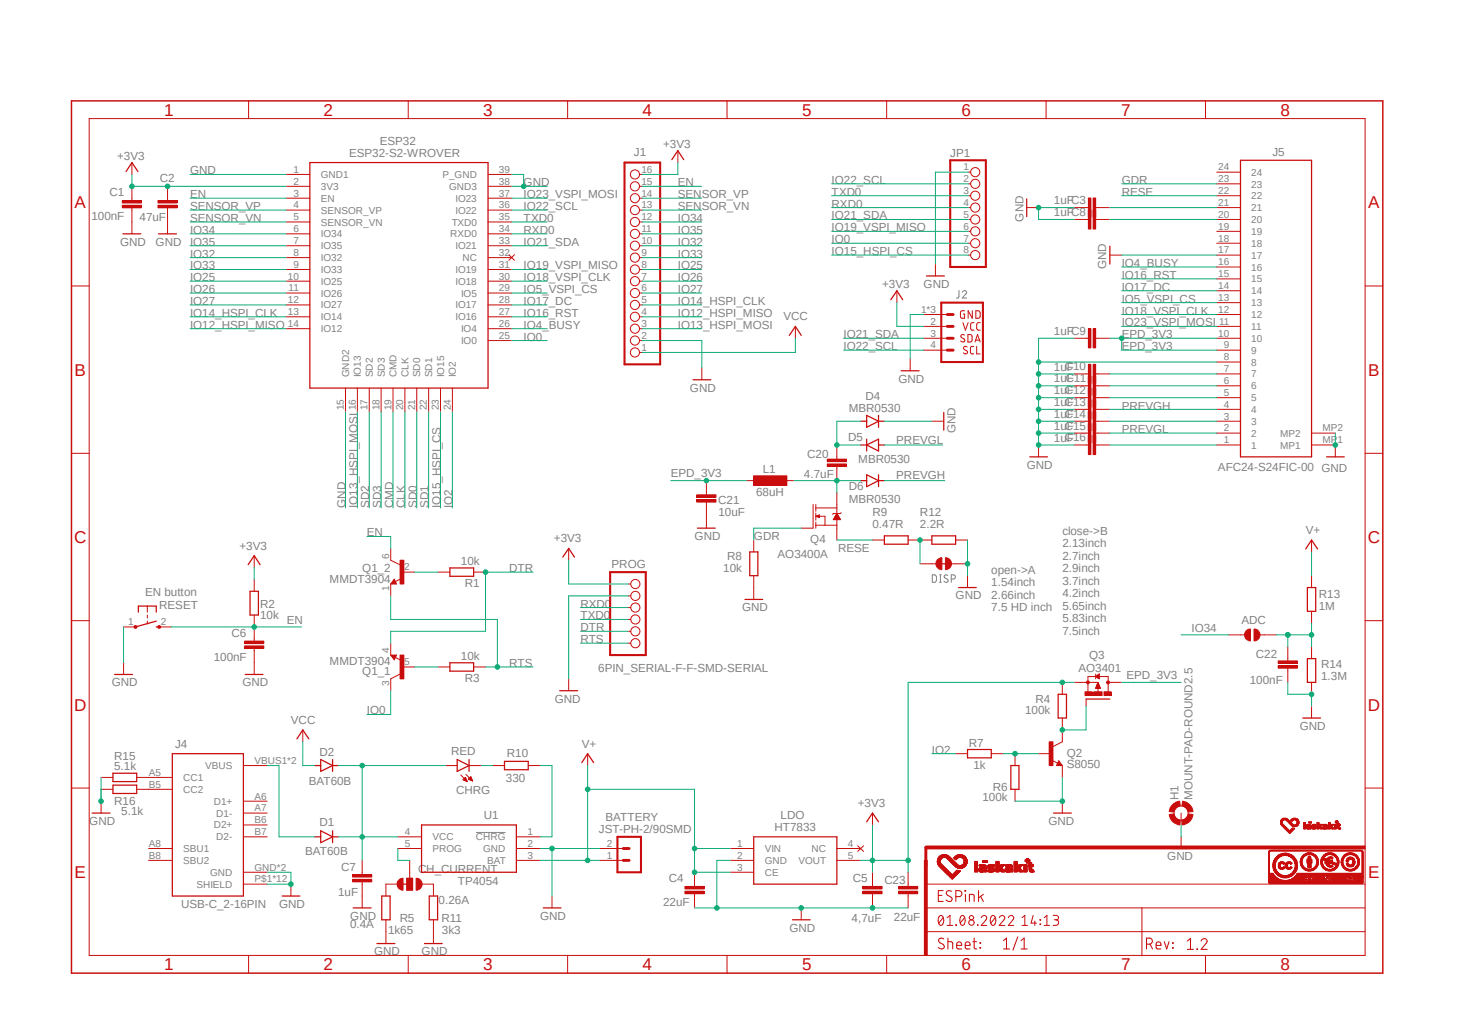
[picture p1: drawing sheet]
<svg xmlns="http://www.w3.org/2000/svg" width="297mm" height="210mm" viewBox="0 0 297 210" stroke-linecap="round" stroke-linejoin="round" font-family="sans-serif">
<defs><g id="words">
<g font-size="3.5" fill="#c90d0c">
<text x="33.4" y="23.5">1</text>
<text x="65.7" y="23.5">2</text>
<text x="98.1" y="23.5">3</text>
<text x="130.6" y="23.5">4</text>
<text x="162.9" y="23.5">5</text>
<text x="195.3" y="23.5">6</text>
<text x="227.8" y="23.5">7</text>
<text x="260.1" y="23.5">8</text>
<text x="15.2" y="42.3">A</text>
<text x="278" y="42.3">A</text>
<text x="15.2" y="76.3">B</text>
<text x="278" y="76.3">B</text>
<text x="15.1" y="110.3">C</text>
<text x="277.9" y="110.3">C</text>
<text x="15.1" y="144.3">D</text>
<text x="277.9" y="144.3">D</text>
<text x="15.2" y="178.3">E</text>
<text x="278" y="178.3">E</text>
<text x="33.4" y="197.1">1</text>
<text x="65.7" y="197.1">2</text>
<text x="98.1" y="197.1">3</text>
<text x="130.6" y="197.1">4</text>
<text x="162.9" y="197.1">5</text>
<text x="195.3" y="197.1">6</text>
<text x="227.8" y="197.1">7</text>
<text x="260.1" y="197.1">8</text>
</g>
<g font-size="2.4" fill="#808080">
<text x="77.2" y="29.5">ESP32</text>
<text x="23.8" y="32.4">+3V3</text>
<text x="38.6" y="35.4">GND</text>
<text x="70.9" y="31.9">ESP32-S2-WROVER</text>
<text x="128.8" y="31.7">J1</text>
<text x="134.7" y="30">+3V3</text>
<text x="193" y="31.9">JP1</text>
<text x="258.5" y="31.7">J5</text>
<text x="22.2" y="39.9">C1</text>
<text x="32.5" y="36.9">C2</text>
<text x="38.6" y="40.3">EN</text>
<text x="106.4" y="37.8">GND</text>
<text x="106.4" y="40.3">IO23_VSPI_MOSI</text>
<text x="137.7" y="40.3">SENSOR_VP</text>
<text x="137.7" y="37.8">EN</text>
<text x="169" y="39.8">TXD0</text>
<text x="169" y="37.4">IO22_SCL</text>
<text x="214.1" y="41.5">1uFC3</text>
<text x="227.9" y="39.8">RESE</text>
<text x="227.9" y="37.4">GDR</text>
<text x="18.6" y="44.7">100nF</text>
<text x="28.4" y="44.9">47uF</text>
<text x="38.6" y="42.7">SENSOR_VP</text>
<text x="38.6" y="45.1">SENSOR_VN</text>
<text x="38.6" y="47.5">IO34</text>
<text x="106.4" y="45.1">TXD0</text>
<text x="106.4" y="47.5">RXD0</text>
<text x="106.4" y="42.7">IO22_SCL</text>
<text x="137.7" y="42.7">SENSOR_VN</text>
<text x="137.7" y="45.1">IO34</text>
<text x="137.7" y="47.5">IO35</text>
<text x="169" y="42.2">RXD0</text>
<text x="169" y="47">IO19_VSPI_MISO</text>
<text x="169" y="44.6">IO21_SDA</text>
<text x="207.9" y="45" transform="rotate(-90 207.9 45)">GND</text>
<text x="214.1" y="43.9">1uFC8</text>
<text x="24.4" y="49.9">GND</text>
<text x="31.6" y="49.9">GND</text>
<text x="38.6" y="49.9">IO35</text>
<text x="38.6" y="52.3">IO32</text>
<text x="106.4" y="49.9">IO21_SDA</text>
<text x="137.7" y="49.9">IO32</text>
<text x="137.7" y="52.3">IO33</text>
<text x="169" y="49.4">IO0</text>
<text x="169" y="51.8">IO15_HSPI_CS</text>
<text x="38.6" y="54.7">IO33</text>
<text x="38.6" y="57.1">IO25</text>
<text x="38.6" y="59.5">IO26</text>
<text x="106.4" y="57.1">IO18_VSPI_CLK</text>
<text x="106.4" y="59.5">IO5_VSPI_CS</text>
<text x="106.4" y="54.7">IO19_VSPI_MISO</text>
<text x="137.7" y="54.7">IO25</text>
<text x="137.7" y="57.1">IO26</text>
<text x="137.7" y="59.5">IO27</text>
<text x="179.2" y="58.5">+3V3</text>
<text x="187.6" y="58.5">GND</text>
<text x="224.8" y="54.7" transform="rotate(-90 224.8 54.7)">GND</text>
<text x="227.9" y="59.1">IO17_DC</text>
<text x="227.9" y="56.6">IO16_RST</text>
<text x="227.9" y="54.2">IO4_BUSY</text>
<text x="38.6" y="61.9">IO27</text>
<text x="38.6" y="64.3">IO14_HSPI_CLK</text>
<text x="106.4" y="61.9">IO17_DC</text>
<text x="106.4" y="64.3">IO16_RST</text>
<text x="137.7" y="64.3">IO12_HSPI_MISO</text>
<text x="137.7" y="61.9">IO14_HSPI_CLK</text>
<text x="159.2" y="65.1">VCC</text>
<text x="227.9" y="63.9">IO18_VSPI_CLK</text>
<text x="227.9" y="61.5">IO5_VSPI_CS</text>
<text x="38.6" y="66.8">IO12_HSPI_MISO</text>
<text x="106.4" y="69.2">IO0</text>
<text x="106.4" y="66.8">IO4_BUSY</text>
<text x="137.7" y="66.8">IO13_HSPI_MOSI</text>
<text x="171.4" y="68.7">IO21_SDA</text>
<text x="171.4" y="71.1">IO22_SCL</text>
<text x="214.1" y="68">1uFC9</text>
<text x="227.9" y="66.3">IO23_VSPI_MOSI</text>
<text x="227.9" y="68.7">EPD_3V3</text>
<text x="227.9" y="71.1">EPD_3V3</text>
<text x="182.5" y="77.7">GND</text>
<text x="214.1" y="75.3">1uF</text>
<text x="214.1" y="77.7">1uF</text>
<text x="216.3" y="75.2">C10</text>
<text x="216.5" y="77.6">C11</text>
<text x="140.2" y="79.5">GND</text>
<text x="172.4" y="83.7">MBR0530</text>
<text x="175.8" y="81.3">D4</text>
<text x="214.1" y="80.1">1uF</text>
<text x="214.1" y="82.5">1uF</text>
<text x="216.3" y="80.1">C12</text>
<text x="216.3" y="82.5">C13</text>
<text x="227.9" y="83.2">PREVGH</text>
<text x="172.3" y="89.7">D5</text>
<text x="194.1" y="88" transform="rotate(-90 194.1 88)">GND</text>
<text x="214.1" y="84.9">1uF</text>
<text x="214.1" y="87.3">1uF</text>
<text x="214.1" y="89.7">1uF</text>
<text x="216.3" y="84.9">C14</text>
<text x="216.3" y="87.2">C15</text>
<text x="216.3" y="89.7">C16</text>
<text x="227.9" y="88">PREVGL</text>
<text x="164" y="93">C20</text>
<text x="174.4" y="94">MBR0530</text>
<text x="182.1" y="90.2">PREVGL</text>
<text x="208.6" y="95.2">GND</text>
<text x="247.4" y="95.6">AFC24-S24FIC-00 GND</text>
<text x="136.3" y="96.9">EPD_3V3</text>
<text x="153.6" y="100.8">68uH</text>
<text x="154.9" y="96.1">L1</text>
<text x="163.3" y="97">4.7uF</text>
<text x="172.4" y="99.6">D6</text>
<text x="182.1" y="97.4">PREVGH</text>
<text x="70.2" y="103.2" transform="rotate(-90 70.2 103.2)">GND</text>
<text x="72.6" y="103.2" transform="rotate(-90 72.6 103.2)">IO13_HSPI_MOSI</text>
<text x="75" y="103.2" transform="rotate(-90 75 103.2)">SD2</text>
<text x="77.4" y="103.2" transform="rotate(-90 77.4 103.2)">SD3</text>
<text x="79.8" y="103.2" transform="rotate(-90 79.8 103.2)">CMD</text>
<text x="82.3" y="103.2" transform="rotate(-90 82.3 103.2)">CLK</text>
<text x="84.7" y="103.2" transform="rotate(-90 84.7 103.2)">SD0</text>
<text x="87.1" y="103.2" transform="rotate(-90 87.1 103.2)">SD1</text>
<text x="89.5" y="103.2" transform="rotate(-90 89.5 103.2)">IO15_HSPI_CS</text>
<text x="91.9" y="103.2" transform="rotate(-90 91.9 103.2)">IO2</text>
<text x="145.9" y="102.4">C21</text>
<text x="146" y="104.9">10uF</text>
<text x="172.4" y="102.2">MBR0530</text>
<text x="177.3" y="107.3">0.47R</text>
<text x="177.3" y="104.9">R9</text>
<text x="186.9" y="107.3">2.2R</text>
<text x="186.9" y="104.9">R12</text>
<text x="48.6" y="111.7">+3V3</text>
<text x="74.5" y="109">EN</text>
<text x="112.5" y="110.2">+3V3</text>
<text x="141.1" y="109.7">GND</text>
<text x="147.7" y="113.8">R8</text>
<text x="153.2" y="109.7">GDR</text>
<text x="157.9" y="113.3">AO3400A</text>
<text x="164.6" y="110.3">Q4</text>
<text x="170.3" y="112.1">RESE</text>
<text x="215.8" y="108.6">close-&gt;B</text>
<text x="215.8" y="111.2">2.13inch</text>
<text x="215.8" y="113.7">2.7inch</text>
<text x="265.3" y="108.5">V+</text>
<text x="67" y="118.4">MMDT3904</text>
<text x="73.6" y="116.2">Q1_2</text>
<text x="93.6" y="114.8">10k</text>
<text x="94.4" y="119.3">R1</text>
<text x="103.5" y="116.2">DTR</text>
<text x="124.2" y="115.3">PROG</text>
<text x="146.9" y="116.2">10k</text>
<text x="201.4" y="116.5">open-&gt;A</text>
<text x="201.4" y="119.1">1.54inch</text>
<text x="215.8" y="116.2">2.9inch</text>
<text x="215.8" y="118.8">3.7inch</text>
<text x="29.5" y="121.1">EN button</text>
<text x="32.3" y="123.7">RESET</text>
<text x="52.8" y="125.6">10k</text>
<text x="52.8" y="123.5">R2</text>
<text x="117.9" y="125.8">TXD0</text>
<text x="117.9" y="123.4">RXD0</text>
<text x="150.8" y="124.2">GND</text>
<text x="194.1" y="121.8">GND</text>
<text x="201.4" y="121.6">2.66inch</text>
<text x="201.4" y="124.2">7.5 HD inch</text>
<text x="215.8" y="121.3">4.2inch</text>
<text x="215.8" y="123.9">5.65inch</text>
<text x="267.9" y="123.9">1M</text>
<text x="267.9" y="121.5">R13</text>
<text x="47" y="129.4">C6</text>
<text x="58.3" y="126.7">EN</text>
<text x="117.9" y="130.6">RTS</text>
<text x="117.9" y="128.2">DTR</text>
<text x="215.8" y="126.4">5.83inch</text>
<text x="215.8" y="128.9">7.5inch</text>
<text x="242.1" y="128.3">IO34</text>
<text x="252.2" y="126.8">ADC</text>
<text x="43.4" y="134.2">100nF</text>
<text x="67" y="135">MMDT3904</text>
<text x="73.6" y="137.2">Q1_1</text>
<text x="93.6" y="134">10k</text>
<text x="103.5" y="135.5">RTS</text>
<text x="121.5" y="136.4">6PIN_SERIAL-F-F-SMD-SERIAL</text>
<text x="219.1" y="136.5">AO3401</text>
<text x="221.2" y="133.9">Q3</text>
<text x="228.9" y="137.9">EPD_3V3</text>
<text x="255.1" y="133.6">C22</text>
<text x="268.4" y="135.7">R14</text>
<text x="22.7" y="139.4">GND</text>
<text x="49.2" y="139.4">GND</text>
<text x="94.4" y="138.6">R3</text>
<text x="112.7" y="142.7">GND</text>
<text x="210.4" y="142.7">R4</text>
<text x="253.9" y="138.9">100nF</text>
<text x="268.4" y="138.1">1.3M</text>
<text x="59.1" y="147.1">VCC</text>
<text x="74.5" y="145.1">IO0</text>
<text x="208.3" y="145.1">100k</text>
<text x="264" y="148.3">GND</text>
<text x="23.2" y="154.3">R15</text>
<text x="35.6" y="152">J4</text>
<text x="64.9" y="153.6">D2</text>
<text x="91.7" y="153.2">RED</text>
<text x="103" y="153.8">R10</text>
<text x="118.2" y="151.9">V+</text>
<text x="189.3" y="153.1">IO2</text>
<text x="196.8" y="151.7">R7</text>
<text x="216.7" y="155.9">S8050</text>
<text x="216.7" y="153.8">Q2</text>
<text x="23.2" y="156.5">5.1k</text>
<text x="62.7" y="159.4">BAT60B</text>
<text x="92.7" y="161.3">CHRG</text>
<text x="102.8" y="158.9">330</text>
<text x="197.8" y="156.1">1k</text>
<text x="201.7" y="160.6">R6</text>
<text x="18.1" y="167.6">GND</text>
<text x="23.2" y="163.5">R16</text>
<text x="24.6" y="165.6">5.1k</text>
<text x="64.9" y="167.8">D1</text>
<text x="98.3" y="166.3">U1</text>
<text x="123" y="166.8">BATTERY</text>
<text x="158.6" y="166.3">LDO</text>
<text x="174.2" y="163.9">+3V3</text>
<text x="199.6" y="162.7">100k</text>
<text x="213" y="167.6">GND</text>
<text x="239.4" y="162.5" transform="rotate(-90 239.4 162.5)">H1</text>
<text x="242.3" y="162.5" transform="rotate(-90 242.3 162.5)">MOUNT-PAD-ROUND2.5</text>
<text x="62" y="173.6">BAT60B</text>
<text x="121.7" y="169.3">JST-PH-2/90SMD</text>
<text x="157.4" y="168.7">HT7833</text>
<text x="69.3" y="176.8">C7</text>
<text x="84.9" y="177.3">CH_CURRENT</text>
<text x="93" y="179.8">TP4054</text>
<text x="135.9" y="179.2">C4</text>
<text x="173.3" y="179.2">C5</text>
<text x="179.7" y="179.6">C23</text>
<text x="237.1" y="174.8">GND</text>
<text x="36.8" y="184.4">USB-C_2-16PIN</text>
<text x="56.7" y="184.4">GND</text>
<text x="68.7" y="182">1uF</text>
<text x="89.1" y="183.7">0.26A</text>
<text x="134.7" y="184.1">22uF</text>
<text x="71.1" y="188.5">0.4A</text>
<text x="71.2" y="186.8">GND</text>
<text x="78.8" y="189.7">1k65</text>
<text x="81.2" y="187.3">R5</text>
<text x="89.7" y="187.3">R11</text>
<text x="89.8" y="189.7">3k3</text>
<text x="109.7" y="186.8">GND</text>
<text x="160.4" y="189.2">GND</text>
<text x="173" y="187.2">4,7uF</text>
<text x="181.6" y="187.1">22uF</text>
<text x="76" y="194.1">GND</text>
<text x="85.6" y="194.1">GND</text>
</g>
<g font-size="2" fill="#808080">
<text x="59.6" y="35.1">1</text>
<text x="101.3" y="35.1">39</text>
<text x="130.3" y="35.1">16</text>
<text x="195.7" y="34.6">1</text>
<text x="247.5" y="34.6">24</text>
<text x="254.2" y="35.7">24</text>
<text x="59.6" y="37.5">2</text>
<text x="59.6" y="39.9">3</text>
<text x="65.2" y="36.2">GND1</text>
<text x="65.2" y="38.6">3V3</text>
<text x="65.2" y="41">EN</text>
<text x="89.9" y="36.2">P_GND</text>
<text x="91.2" y="38.6">GND3</text>
<text x="92.5" y="41">IO23</text>
<text x="101.3" y="39.9">37</text>
<text x="101.3" y="37.5">38</text>
<text x="130.3" y="39.9">14</text>
<text x="130.3" y="37.5">15</text>
<text x="195.7" y="37">2</text>
<text x="195.7" y="39.4">3</text>
<text x="195.7" y="41.8">4</text>
<text x="247.5" y="41.8">21</text>
<text x="247.5" y="39.4">22</text>
<text x="247.5" y="37">23</text>
<text x="254.2" y="40.5">22</text>
<text x="254.2" y="38.1">23</text>
<text x="59.6" y="42.3">4</text>
<text x="59.6" y="44.7">5</text>
<text x="59.6" y="47.2">6</text>
<text x="65.2" y="43.4">SENSOR_VP</text>
<text x="65.2" y="45.8">SENSOR_VN</text>
<text x="91.8" y="45.8">TXD0</text>
<text x="92.5" y="43.4">IO22</text>
<text x="101.3" y="47.2">34</text>
<text x="101.3" y="44.7">35</text>
<text x="101.3" y="42.3">36</text>
<text x="130.3" y="47.2">11</text>
<text x="130.3" y="44.7">12</text>
<text x="130.3" y="42.3">13</text>
<text x="195.7" y="44.2">5</text>
<text x="195.7" y="46.7">6</text>
<text x="247.5" y="46.7">19</text>
<text x="247.5" y="44.2">20</text>
<text x="254.2" y="47.7">19</text>
<text x="254.2" y="45.3">20</text>
<text x="254.2" y="42.9">21</text>
<text x="59.6" y="49.6">7</text>
<text x="59.6" y="52">8</text>
<text x="65.2" y="48.2">IO34</text>
<text x="65.2" y="50.6">IO35</text>
<text x="65.2" y="53">IO32</text>
<text x="91.5" y="48.2">RXD0</text>
<text x="92.5" y="50.6">IO21</text>
<text x="93.9" y="53">NC</text>
<text x="101.3" y="52">32</text>
<text x="101.3" y="49.6">33</text>
<text x="130.3" y="52">9</text>
<text x="130.3" y="49.6">10</text>
<text x="195.7" y="49.1">7</text>
<text x="195.7" y="51.5">8</text>
<text x="247.5" y="53.9">16</text>
<text x="247.5" y="51.5">17</text>
<text x="247.5" y="49.1">18</text>
<text x="254.2" y="52.5">17</text>
<text x="254.2" y="50.1">18</text>
<text x="58.5" y="56.8">10</text>
<text x="58.6" y="59.2">11</text>
<text x="59.6" y="54.4">9</text>
<text x="65.2" y="55.5">IO33</text>
<text x="65.2" y="57.9">IO25</text>
<text x="92.5" y="57.8">IO18</text>
<text x="92.5" y="55.4">IO19</text>
<text x="101.3" y="59.2">29</text>
<text x="101.3" y="56.8">30</text>
<text x="101.3" y="54.4">31</text>
<text x="130.3" y="59.2">6</text>
<text x="130.3" y="56.8">7</text>
<text x="130.3" y="54.4">8</text>
<text x="247.5" y="58.7">14</text>
<text x="247.5" y="56.3">15</text>
<text x="254.2" y="59.8">14</text>
<text x="254.2" y="57.4">15</text>
<text x="254.2" y="54.9">16</text>
<text x="58.5" y="61.6">12</text>
<text x="58.5" y="64">13</text>
<text x="65.2" y="60.3">IO26</text>
<text x="65.2" y="62.7">IO27</text>
<text x="65.2" y="65.1">IO14</text>
<text x="92.5" y="65.1">IO16</text>
<text x="92.5" y="62.7">IO17</text>
<text x="93.7" y="60.2">IO5</text>
<text x="101.3" y="64">27</text>
<text x="101.3" y="61.6">28</text>
<text x="130.3" y="64">4</text>
<text x="130.3" y="61.6">5</text>
<text x="187.1" y="63.5">1*3</text>
<text x="189.1" y="66">2</text>
<text x="247.5" y="63.5">12</text>
<text x="247.5" y="61.1">13</text>
<text x="247.6" y="66">11</text>
<text x="254.2" y="64.6">12</text>
<text x="254.2" y="62.2">13</text>
<text x="58.5" y="66.4">14</text>
<text x="65.2" y="67.5">IO12</text>
<text x="93.7" y="69.9">IO0</text>
<text x="93.7" y="67.5">IO4</text>
<text x="101.3" y="68.8">25</text>
<text x="101.3" y="66.4">26</text>
<text x="130.3" y="71.2">1</text>
<text x="130.3" y="68.8">2</text>
<text x="130.3" y="66.4">3</text>
<text x="189.1" y="68.4">3</text>
<text x="189.1" y="70.8">4</text>
<text x="247.5" y="68.4">10</text>
<text x="248.6" y="70.8">9</text>
<text x="254.2" y="71.8">9</text>
<text x="254.2" y="69.4">10</text>
<text x="254.2" y="67">11</text>
<text x="70.9" y="76.6" transform="rotate(-90 70.9 76.6)">GND2</text>
<text x="73.3" y="76.6" transform="rotate(-90 73.3 76.6)">IO13</text>
<text x="75.7" y="76.6" transform="rotate(-90 75.7 76.6)">SD2</text>
<text x="78.1" y="76.6" transform="rotate(-90 78.1 76.6)">SD3</text>
<text x="80.6" y="76.6" transform="rotate(-90 80.6 76.6)">CMD</text>
<text x="83" y="76.6" transform="rotate(-90 83 76.6)">CLK</text>
<text x="85.4" y="76.6" transform="rotate(-90 85.4 76.6)">SD0</text>
<text x="87.8" y="76.6" transform="rotate(-90 87.8 76.6)">SD1</text>
<text x="90.2" y="76.6" transform="rotate(-90 90.2 76.6)">IO15</text>
<text x="92.6" y="76.6" transform="rotate(-90 92.6 76.6)">IO2</text>
<text x="248.6" y="75.6">7</text>
<text x="248.6" y="73.2">8</text>
<text x="254.2" y="76.7">7</text>
<text x="254.2" y="74.3">8</text>
<text x="69.9" y="83.3" transform="rotate(-90 69.9 83.3)">15</text>
<text x="72.3" y="83.3" transform="rotate(-90 72.3 83.3)">16</text>
<text x="74.7" y="83.3" transform="rotate(-90 74.7 83.3)">17</text>
<text x="77.1" y="83.3" transform="rotate(-90 77.1 83.3)">18</text>
<text x="79.5" y="83.3" transform="rotate(-90 79.5 83.3)">19</text>
<text x="81.9" y="83.3" transform="rotate(-90 81.9 83.3)">20</text>
<text x="84.3" y="83.3" transform="rotate(-90 84.3 83.3)">21</text>
<text x="86.7" y="83.3" transform="rotate(-90 86.7 83.3)">22</text>
<text x="89.2" y="83.3" transform="rotate(-90 89.2 83.3)">23</text>
<text x="91.6" y="83.3" transform="rotate(-90 91.6 83.3)">24</text>
<text x="248.6" y="82.8">4</text>
<text x="248.6" y="80.4">5</text>
<text x="248.6" y="78">6</text>
<text x="254.2" y="83.9">4</text>
<text x="254.2" y="81.5">5</text>
<text x="254.2" y="79.1">6</text>
<text x="248.6" y="87.6">2</text>
<text x="248.6" y="85.2">3</text>
<text x="254.2" y="88.7">2</text>
<text x="254.2" y="86.3">3</text>
<text x="260.1" y="88.7">MP2</text>
<text x="268.7" y="87.6">MP2</text>
<text x="248.6" y="90">1</text>
<text x="254.2" y="91.1">1</text>
<text x="260.1" y="91.1">MP1</text>
<text x="268.7" y="90">MP1</text>
<text x="79" y="113.5" transform="rotate(-90 79 113.5)">6</text>
<text x="82.1" y="115.9">2</text>
<text x="79" y="120.1" transform="rotate(-90 79 120.1)">1</text>
<text x="26" y="127">1</text>
<text x="32.7" y="127">2</text>
<text x="79" y="132.7" transform="rotate(-90 79 132.7)">4</text>
<text x="82.1" y="135.1">5</text>
<text x="79" y="139.4" transform="rotate(-90 79 139.4)">3</text>
<text x="51.7" y="155.2">VBUS1*2</text>
<text x="30.3" y="157.6">A5</text>
<text x="30.3" y="160">B5</text>
<text x="37.2" y="158.6">CC1</text>
<text x="37.2" y="161">CC2</text>
<text x="41.7" y="156.2">VBUS</text>
<text x="43.4" y="163.4">D1+</text>
<text x="43.9" y="165.9">D1-</text>
<text x="51.7" y="162.4">A6</text>
<text x="51.7" y="164.8">A7</text>
<text x="51.7" y="167.2">B6</text>
<text x="30.3" y="172">A8</text>
<text x="37.2" y="173.1">SBU1</text>
<text x="43.4" y="168.3">D2+</text>
<text x="43.9" y="170.6">D2-</text>
<text x="51.7" y="169.6">B7</text>
<text x="82.3" y="169.6">4</text>
<text x="82.3" y="172">5</text>
<text x="87.8" y="170.6">VCC</text>
<text x="87.8" y="173.1">PROG</text>
<text x="96.7" y="170.7">CHRG</text>
<text x="98.2" y="173.1">GND</text>
<text x="107.1" y="169.6">1</text>
<text x="107.1" y="172">2</text>
<text x="123.3" y="172">2</text>
<text x="149.8" y="172">1</text>
<text x="155.4" y="173.1">VIN</text>
<text x="164.8" y="173.1">NC</text>
<text x="172.3" y="172">4</text>
<text x="30.3" y="174.4">B8</text>
<text x="37.2" y="175.5">SBU2</text>
<text x="42.7" y="177.9">GND</text>
<text x="51.7" y="176.8">GND*2</text>
<text x="51.7" y="179.2">P$1*12</text>
<text x="99" y="175.5">BAT</text>
<text x="107.1" y="174.4">3</text>
<text x="123.3" y="174.4">1</text>
<text x="149.8" y="174.4">2</text>
<text x="149.8" y="176.8">3</text>
<text x="155.4" y="175.5">GND</text>
<text x="155.4" y="177.9">CE</text>
<text x="162.2" y="175.5">VOUT</text>
<text x="172.3" y="174.4">5</text>
<text x="39.9" y="180.3">SHIELD</text>
</g>
</g></defs>
<path d="M14.2 20.2l267.1 177.8M281.3 20.2l-267.1 177.8" fill="none" stroke="#fff" stroke-width=".2"/>
<path d="M194.8 59v1.2a.38 .38 0 0 1-.5 .3M195.5 59.4a.42 .42 0 0 1 .6-.4 .42 .42 0 0 1 .1 .7l-.7 .8h.9M189.4 116.8h.6l.2 .2v.9l-.2 .3-.6 .1zM190.9 116.8h.3M190.9 118.3h.3M191.1 116.8v1.5M192.5 116.9l-.3-.1a.34 .34 0 0 0-.4 .2 .34 .34 0 0 0 .2 .4l.4 .2a.34 .34 0 0 1 .2 .4 .34 .34 0 0 1-.3 .3l-.5-.2M193.3 117.6h.4a.42 .42 0 0 0 .4-.4 .42 .42 0 0 0-.4-.4h-.4v1.5M96.7 169.1h6" fill="none" stroke="#808080" stroke-width=".2"/>
<path d="M25.6 34.8l1.2-1.8 1.2 1.8M32.2 47.5h3.7M113.7 140.3h3.6M176.1 166.9l1.1-1.8 1.3 1.8M161 186.8h3.6" fill="none" stroke="#c90d0c" stroke-width=".25"/>
<path d="M26.8 33v2.4M34 45.1v2.4M115.5 137.9v2.4M141.1 179.6v.5M177.2 165.1v2.5M141.1 181.5v.5M162.8 184.4v2.4" fill="none" stroke="#c90d0c" stroke-width=".2"/>
<path d="M139.1 181h3.9v.5h-3.9z" fill-rule="evenodd" fill="#c90d0c"/>
<path d="M139.1 181h3.9v.5h-3.9z" fill="none" stroke="#c90d0c" stroke-width=".2"/>
<path d="M139.1 180h3.9v.6h-3.9z" fill-rule="evenodd" fill="#c90d0c"/>
<path d="M141.1 177.2v2.4M177.2 179.6v.5M139.1 180h3.9v.6h-3.9zM141.1 182v2.4M177.2 181.5v.5" fill="none" stroke="#c90d0c" stroke-width=".2"/>
<path d="M175.3 181h3.9v.5h-3.9z" fill-rule="evenodd" fill="#c90d0c"/>
<path d="M175.3 181h3.9v.5h-3.9z" fill="none" stroke="#c90d0c" stroke-width=".2"/>
<path d="M175.3 180h3.9v.6h-3.9z" fill-rule="evenodd" fill="#c90d0c"/>
<g fill="none" stroke="#c90d0c" stroke-width=".2">
<path d="M26.8 40.3v.4M26.8 42.2v.5M177.2 177.2v2.4M260.1 167.2h.4M260.1 167.1h.4M260.1 167h.4M260.1 166.9h.4M260.2 167.4h.4M260.2 167.3h.4M260.2 167.3h.3M260.2 166.8h.3M260.2 166.8h.4"/>
<path d="M260.2 167.4l.5 .1M260.2 166.6h.5M260.3 167.6h.5M260.3 167.5h.4M260.3 166.6h.5M260.3 166.5h.6M260.3 166.5h1.4M260.3 167.6h.6M260.4 167.7h.5M260.4 166.4h1.2M260.5 167.8h.5M260.5 166.3h1"/>
<path d="M260.6 167.9h.5M260.6 167.9h.6M260.6 166.2h.8M260.6 167.9l.6 .1M260.6 166.7h-.4M260.7 168h.5M260.7 166.2h.6M260.8 168.1h.5M260.9 168.1h.5M260.9 168.2h.6M261 168.3h.5M261.1 168.4h.5"/>
<path d="M261.2 168.4l.5 .1M261.2 166.5h.5M261.2 168.5h.5M261.2 166.6h.6M261.3 168.6h.5M261.3 166.6h.5M261.4 168.7h.5M261.4 166.7h.6M261.4 168.7h.6M261.5 166.8h.5M261.5 168.8h1M261.6 168.9h.8"/>
<path d="M261.6 166.9h.5M261.6 166.9h.6M261.7 169h.6M261.7 167h.5M261.7 167h.6M261.8 169.1h.4M261.8 167.1h.5M261.9 169.2h.2M261.9 167.2h.5M262 167.3h.5M262 169.2v.1M262 167.3h.6"/>
<path d="M262.1 167.4h.5M262.1 168.7h.5M262.1 167.4l.6 .1M262.2 168.6h.5M262.2 167.5h.6M262.2 166.6h.6M262.3 168.5h.5M262.3 167.6h.6M262.3 166.6h.4M262.3 166.5h.5M262.3 167.6h1.4M262.3 166.7h.3"/>
<path d="M262.3 166.5h1.4M262.4 168.4h.5M262.4 167.7h1.2M262.4 166.8h.2M262.4 166.8h.1M262.4 166.4h1.2M262.5 168.3h.5M262.5 167.8h1M262.5 166.3h1M262.6 167.8h.9M262.6 166.3h.9M262.6 168.7h-.6"/>
<path d="M262.6 168.1l.4 .1M262.6 166.2h.8M262.6 167.9h.8M262.8 167.9h.5M262.8 166.2h.5M262.8 168.4l-.5 .1M263.1 167.6h.6M263.1 166.5h.6M263.2 166.6h.5M263.3 167.5h.4M263.3 167.5h.5M263.3 166.6h.5"/>
<path d="M263.4 166.7h.4M263.4 167.4h.4M263.4 167.3h.4M263.4 167.3h.5M263.4 166.8h.5M263.5 167.3h.4M263.5 166.8h.4M263.5 167.2h.4M263.5 167.1h.4M263.5 167h.4M263.5 166.9h.4M264.9 168.4h.3"/>
<path d="M264.9 168.3h.3M264.9 168.2h.3M264.9 168.1h.3M264.9 168h.3M264.9 167.9h.3M264.9 167.8h.3M264.9 167.7h.3M264.9 167.6h.3M264.9 167.5h.3M264.9 167.4h.3M264.9 167.3h.3M264.9 167.2h.3"/>
<path d="M264.9 167.1h.3M264.9 167h.3M265.4 168.2h.9M265.4 168.1h.3M265.4 168h.4M265.4 168.3h.9M265.4 167.9h.9M265.4 167.6h.9M265.4 167.6h.8M265.4 167.5h.8M265.5 168.3h.8M265.5 167.9h.8"/>
<path d="M265.5 167.7h.8M265.5 167.6h.8M265.5 167.5h.6M265.5 168.4h.8M265.5 167.7v.1M265.6 168.4h.3M265.9 167.2h.5M265.9 167.1h.5M265.9 167h.5M265.9 166.9h.5M265.9 168.1h.4M265.9 167.8h.4"/>
<path d="M266 168.1h.3M266 168h.3M266 167.8h.3M266.5 168.3h.8M266.5 167.8h.4M266.5 168.1h.4M266.5 167.9h.8M266.5 167.8h.7M266.5 167.6h.8M266.6 168.4h.7M266.6 167.6h.7M266.6 168.1h.1"/>
<path d="M266.6 167.9l.8 .1M266.6 167.5h.7M266.7 167.5h.6M266.7 168.4h.4M266.7 168h.7M266.9 167.7h-.4M267 168.1h.4M267.1 168.1h.3M267.1 167.7h.2M267.3 167.7h.1M267.4 168.2h-.9M267.6 168.4h.3"/>
<path d="M267.6 168.3h.3M267.6 168.2h.3M267.6 168.1h.4M267.6 168.1h.8M267.6 168h.8M267.6 167.9l.8 .1M267.6 167.9h.7M267.6 167.8h.7M267.6 167.8h.8M267.6 167.7h.8M267.6 167.6h.3M267.6 167.5h.3"/>
<path d="M267.6 167.4h.3M267.6 167.3h.3M267.6 167.2h.3M267.6 167.1h.3M267.6 167h.3M268 167.6h.5M268.1 168.1h.4M268.1 167.6h.4M268.1 168.2h.5M268.1 167.6h.5M268.2 168.3h.4M268.2 167.5h.4"/>
<path d="M268.2 168.4h.5M268.6 167.4l-.4 .1M268.7 168.1h.4M268.7 168.2h1M268.7 168h.5M268.7 168h1M268.8 168.3h.9M268.8 167.6h.8M268.8 167.5h.7M268.8 167.9h.9M268.8 167.7h.9M268.9 168.4h.4"/>
<path d="M268.9 167.9h.8M268.9 167.8h.1M268.9 168.4h.3M269.3 168.1h.4M269.3 167.8h.4M269.3 168h.4M269.4 168.4h.3M269.9 168.4h.3M269.9 168.3h.3M269.9 168.2h.3M269.9 168.1h.4M269.9 168.1h.9"/>
<path d="M269.9 168h.8M269.9 167.9l.8 .1M269.9 167.9h.7M269.9 167.8h.7M269.9 167.7h.8M269.9 167.6h.3M269.9 167.5h.3M269.9 167.4h.3M269.9 167.3h.3M269.9 167.2h.3M269.9 167.1h.3M269.9 167h.3"/>
<path d="M270.3 168.1h.5M270.3 167.6h.5M270.4 168.2h.5M270.4 168.1h.4M270.4 167.6h.4M270.5 168.3h.4M270.5 167.5h.4M270.6 168.4h.4M271.1 168.4h.3M271.1 168.3h.3M271.1 168.2h.3M271.1 168.1h.3"/>
<path d="M271.1 168h.3M271.1 167.9h.3M271.1 167.8h.3M271.1 167.7h.3M271.1 167.6h.3M271.1 167.5h.3M271.1 167.4h.3M271.3 167h.5M271.3 166.9h.5M271.3 166.8h.5M271.4 167.2h.3M271.4 167.1h.3"/>
<path d="M271.4 166.8h.3M271.4 166.7h.3M271.7 167.7h.6M271.7 167.6h.6M271.7 167.5h.6M271.8 168.2h.5M271.8 168.1h.5M271.8 168.1h.3M271.8 168h.3M271.8 167.9h.3M271.8 167.8h.3M271.8 167.4h.3"/>
<path d="M271.8 167.3h.3M271.8 167.2h.3M271.8 168.3h.6M271.9 168.3h.5M271.9 168.4h.5M272 168.4h.3M175.3 180h3.9v.6h-3.9zM177.2 182v2.4"/>
</g>
<path d="M24.8 41.7h3.9v.5h-3.9z" fill-rule="evenodd" fill="#c90d0c"/>
<path d="M24.8 41.7h3.9v.5h-3.9z" fill="none" stroke="#c90d0c" stroke-width=".2"/>
<path d="M24.8 40.7h3.9v.5h-3.9z" fill-rule="evenodd" fill="#c90d0c"/>
<g fill="none" stroke="#c90d0c" stroke-width=".2">
<path d="M26.8 37.8v2.5M58.1 35.4h4.8M58.1 37.8h4.8M99.1 35.4h4.9M99.1 37.8h4.9M137.7 30.6v2.4M24.8 40.7h3.9v.5h-3.9zM26.8 42.7v4.8M58.1 40.3h4.8M58.1 42.7h4.8M58.1 45.1h4.8M58.1 47.5h4.8"/>
<path d="M58.1 49.9h4.8M58.1 52.3h4.8M58.1 54.7h4.8M58.1 57.1h4.8M58.1 59.5h4.8M99.1 40.3h4.9M99.1 42.7h4.9M99.1 45.1h4.9M99.1 47.5h4.9M99.1 49.9h4.9M99.1 52.3h4.9M99.1 54.7h4.9"/>
<path d="M99.1 57.1h4.9M99.1 59.5h4.9M103.4 51.7l1.1 1.2M104.5 51.7l-1.1 1.2M190 53.6v2.4M58.1 61.9h4.8M58.1 64.3h4.8M58.1 66.8h4.8M70.2 78.8v4.9M72.6 78.8v4.9M75 78.8v4.9M77.4 78.8v4.9"/>
<path d="M79.8 78.8v4.9M82.3 78.8v4.9M84.7 78.8v4.9M87.1 78.8v4.9M89.5 78.8v4.9M91.9 78.8v4.9M99.1 61.9h4.9M99.1 64.3h4.9M99.1 66.8h4.9M99.1 69.2h4.9M51.6 112.9v2.4M51.6 117.7v2.4"/>
<path d="M51.6 124.9v2.4M51.6 129.8v.4M51.6 131.7v.5"/>
</g>
<path d="M62.9 33h36.2v45.8h-36.2zM136.5 32.4l1.2-1.8 1.2 1.8M25 47.5h3.6M188.2 56h3.7M50.4 114.7l1.2-1.8 1.2 1.8M50.8 120.1h1.7v4.8h-1.7z" fill="none" stroke="#c90d0c" stroke-width=".25"/>
<path d="M49.7 131.2h3.9v.5h-3.9z" fill-rule="evenodd" fill="#c90d0c"/>
<path d="M49.7 131.2h3.9v.5h-3.9z" fill="none" stroke="#c90d0c" stroke-width=".2"/>
<path d="M49.7 130.2h3.9v.5h-3.9z" fill-rule="evenodd" fill="#c90d0c"/>
<path d="M29.9 123.1v1.2M29.9 124.9v.6M29.9 126.2v.5M49.7 130.2h3.9v.5h-3.9zM51.6 127.3v2.5M51.6 132.2v4.8" fill="none" stroke="#c90d0c" stroke-width=".2"/>
<path d="M28.1 124.3v-1.2h3.6v1.2M31.7 127.3h.6M31.7 126.2l-4.2 1.1M49.8 137h3.6" fill="none" stroke="#c90d0c" stroke-width=".25"/>
<path d="M27.3 127.1h.4l.2 .2-.2 .3h-.4z" fill-rule="evenodd" fill="#c90d0c"/>
<path d="M27.3 127.1h.4l.2 .2-.2 .3h-.4z" fill="none" stroke="#c90d0c" stroke-width=".2"/>
<circle cx="32.3" cy="127.3" r=".3" fill="#c90d0c"/>
<g fill="none" stroke="#c90d0c" stroke-width=".2">
<path d="M89 116.2h2.4M96.2 116.2h2.4M25.1 127.3h2.4M25.1 134.6v2.4M32.3 127.3h2.5M79.4 133.1h1.2l-.5 .9zM80.3 133.5l1.2 .6M81.3 136.9l-1.9 1M89 135.5h2.4M96.2 135.5h2.4"/>
<circle cx="32.3" cy="127.3" r=".3"/>
</g>
<path d="M91.4 115.4h4.8v1.7h-4.8zM23.3 137h3.6M80.3 133.2h-.7l.5 .6 .2-.5h-.3l.1 .3M91.4 134.6h4.8v1.7h-4.8z" fill="none" stroke="#c90d0c" stroke-width=".25"/>
<path d="M81.3 133.1h.7v4.8h-.7z" fill-rule="evenodd" fill="#c90d0c"/>
<path d="M79.4 113.8l1.9 .9M80.1 117.6l.5 1h-1.2zM81.5 117.6l-1.2 .5M79.4 130.6v2.5M79.4 137.9v2.4M81.3 133.1h.7v4.8h-.7zM81.8 135.5h2.4" fill="none" stroke="#c90d0c" stroke-width=".2"/>
<path d="M80.1 118.1l-.1 .3h.3l-.2-.5-.5 .6h.7" fill="none" stroke="#c90d0c" stroke-width=".25"/>
<path d="M81.3 113.8h.7v4.8h-.7z" fill-rule="evenodd" fill="#c90d0c"/>
<path d="M34 40.3v.4M34 42.2v.5M79.4 111.4v2.4M79.4 118.6v2.4M81.3 113.8h.7v4.8h-.7zM81.8 116.2h2.4" fill="none" stroke="#c90d0c" stroke-width=".2"/>
<path d="M32.1 41.7h3.9v.5h-3.9z" fill-rule="evenodd" fill="#c90d0c"/>
<path d="M32.1 41.7h3.9v.5h-3.9z" fill="none" stroke="#c90d0c" stroke-width=".2"/>
<path d="M32.1 40.7h3.9v.5h-3.9z" fill-rule="evenodd" fill="#c90d0c"/>
<g fill="none" stroke="#c90d0c" stroke-width=".2">
<path d="M34 37.8v2.5M130 37.8h.5M130 35.4h.5M32.1 40.7h3.9v.5h-3.9zM34 42.7v2.4M130 59.5h.5M130 57.1h.5M130 54.7h.5M130 52.3h.5M130 49.9h.5M130 47.5h.5M130 45.1h.5"/>
<path d="M130 42.7h.5M130 40.3h.5M130 71.6h.5M130 69.2h.5M130 66.8h.5M130 64.3h.5M130 61.9h.5M100.1 155.5h2.4M107.3 155.5h2.4M73.6 177.2v.5M73.6 179.1v.5M80.8 172.3h4.8"/>
<path d="M80.8 170h4.8M104.9 174.8h4.8M104.9 172.3h4.8M104.9 170h4.8M121.8 174.8h4.8M121.8 172.3h4.8"/>
<circle cx="129" cy="35.4" r=".93"/>
<circle cx="129" cy="37.8" r=".93"/>
<circle cx="129" cy="47.5" r=".93"/>
<circle cx="129" cy="40.3" r=".93"/>
<circle cx="129" cy="59.5" r=".93"/>
<circle cx="129" cy="57.1" r=".93"/>
<circle cx="129" cy="49.9" r=".93"/>
<circle cx="129" cy="45.1" r=".93"/>
<circle cx="129" cy="54.7" r=".93"/>
<circle cx="129" cy="42.7" r=".93"/>
<circle cx="129" cy="52.3" r=".93"/>
<circle cx="129" cy="66.8" r=".93"/>
<circle cx="129" cy="71.6" r=".93"/>
<circle cx="129" cy="69.2" r=".93"/>
<circle cx="129" cy="61.9" r=".93"/>
<circle cx="129" cy="64.3" r=".93"/>
</g>
<path d="M126.9 33h7.2v41h-7.2zM125.4 170h4.8v7.2h-4.8z" fill="none" stroke="#c90d0c" stroke-width=".42"/>
<path d="M126.6 174.8h1.2M126.6 172.3h1.2" fill="none" stroke="#c90d0c" stroke-width=".59"/>
<path d="M102.5 154.6h4.8v1.7h-4.8zM85.6 167.6h19.3v9.6h-19.3z" fill="none" stroke="#c90d0c" stroke-width=".25"/>
<path d="M71.6 178.6h3.9v.5h-3.9z" fill-rule="evenodd" fill="#c90d0c"/>
<path d="M71.6 178.6h3.9v.5h-3.9z" fill="none" stroke="#c90d0c" stroke-width=".2"/>
<path d="M71.6 177.6h3.9v.5h-3.9z" fill-rule="evenodd" fill="#c90d0c"/>
<g fill="none" stroke="#c90d0c" stroke-width=".2">
<path d="M220.6 42.2h.5M222.6 42.2h.5M225.5 51.8h2.4M115.5 111.4v2.4M61.5 148.3v2.4M90.5 155.5h2.4M93.6 157.4l1.3 1.3M94.1 158.4l.4-.5 .4 .8zM94.1 158.4h.6M94.2 158.4h.6M94.2 158.3h.5M94.3 158.2h.4"/>
<path d="M94.4 158.5h.4M94.4 158.1h.3M94.4 158h.2M94.5 157.9h.1M94.6 158.6h.3M94.7 157.3l1.3 1.3M94.7 158.7h.2M95.2 158.3h.6M95.2 158.2h.6M95.3 155.5h2.4M95.3 158.1h.5M95.4 158.4h.5"/>
<path d="M95.4 158h.4M95.5 157.9h.2M95.5 158.4h.4M95.6 157.8l-.4 .4 .8 .4M95.6 157.8l.4 .8M95.6 157.8h.1M95.8 158.5h.2M95.9 158.6h.1M119.4 153.1v2.4M71.6 177.6h3.9v.5h-3.9zM73.6 174.8v2.4M73.6 179.6v4.8"/>
<path d="M148.3 172.3h4.8M148.3 174.8h4.8M148.3 177.2h4.8M170 172.3h4.8M170 174.8h4.8M174.2 171.8l1.2 1.1M175.4 171.8l-1.2 1.1M112.1 182v2.4"/>
</g>
<g fill="none" stroke="#c90d0c" stroke-width=".25">
<path d="M225.5 50v3.6M114.3 113.2l1.2-1.8 1.2 1.8M60.3 150.1l1.2-1.8 1.2 1.8M63.9 155.5h1.3M65.2 154.3l2.4 1.2-2.4 1.2zM67.6 154.3v2.4M67.6 155.5h1.1M92.9 154.3l2.4 1.2-2.4 1.2zM95.3 154.3v2.4M118.2 154.9l1.2-1.8 1.2 1.8M63.9 170h1.3M65.2 168.7l2.4 1.3-2.4 1.2z"/>
<path d="M67.6 168.7v2.5M67.6 170h1.1M153.1 170h16.9v9.6h-16.9zM71.8 184.4h3.6M110.4 184.4h3.6"/>
</g>
<path d="M222.1 40.2h.5v3.9h-.5z" fill-rule="evenodd" fill="#c90d0c"/>
<path d="M222.1 40.2h.5v3.9h-.5z" fill="none" stroke="#c90d0c" stroke-width=".2"/>
<path d="M221.1 40.2h.5v3.9h-.5z" fill-rule="evenodd" fill="#c90d0c"/>
<path d="M218.2 42.2h2.4M220.6 44.6h.5M221.1 40.2h.5v3.9h-.5zM222.6 44.6h.5M223.1 42.2h2.4" fill="none" stroke="#c90d0c" stroke-width=".2"/>
<path d="M222.1 42.6h.5v3.9h-.5z" fill-rule="evenodd" fill="#c90d0c"/>
<path d="M222.1 42.6h.5v3.9h-.5z" fill="none" stroke="#c90d0c" stroke-width=".2"/>
<path d="M221.1 42.6h.5v3.9h-.5z" fill-rule="evenodd" fill="#c90d0c"/>
<path d="M218.2 44.6h2.4M221.1 42.6h.5v3.9h-.5zM223.1 44.6h2.4M220.6 68.7h.5M222.6 68.7h.5" fill="none" stroke="#c90d0c" stroke-width=".2"/>
<path d="M222.1 66.8h.5v3.9h-.5z" fill-rule="evenodd" fill="#c90d0c"/>
<path d="M222.1 66.8h.5v3.9h-.5z" fill="none" stroke="#c90d0c" stroke-width=".2"/>
<path d="M221.1 66.8h.5v3.9h-.5z" fill-rule="evenodd" fill="#c90d0c"/>
<path d="M218.2 68.7h2.4M220.6 75.9h.5M221.1 66.8h.5v3.9h-.5zM222.6 75.9h.5M223.1 68.7h2.4" fill="none" stroke="#c90d0c" stroke-width=".2"/>
<path d="M222.1 74h.5v3.9h-.5z" fill-rule="evenodd" fill="#c90d0c"/>
<path d="M222.1 74h.5v3.9h-.5z" fill="none" stroke="#c90d0c" stroke-width=".2"/>
<path d="M221.1 74h.5v3.9h-.5z" fill-rule="evenodd" fill="#c90d0c"/>
<path d="M218.2 75.9h2.4M220.6 78.4h.5M221.1 74h.5v3.9h-.5zM222.6 78.4h.5M223.1 75.9h2.4" fill="none" stroke="#c90d0c" stroke-width=".2"/>
<path d="M222.1 76.4h.5v3.9h-.5z" fill-rule="evenodd" fill="#c90d0c"/>
<path d="M222.1 76.4h.5v3.9h-.5z" fill="none" stroke="#c90d0c" stroke-width=".2"/>
<path d="M221.1 76.4h.5v3.9h-.5z" fill-rule="evenodd" fill="#c90d0c"/>
<path d="M218.2 78.4h2.4M221.1 76.4h.5v3.9h-.5zM223.1 78.4h2.4M220.6 80.8h.5M222.6 80.8h.5" fill="none" stroke="#c90d0c" stroke-width=".2"/>
<path d="M222.1 78.8h.5v3.9h-.5z" fill-rule="evenodd" fill="#c90d0c"/>
<path d="M222.1 78.8h.5v3.9h-.5z" fill="none" stroke="#c90d0c" stroke-width=".2"/>
<path d="M221.1 78.8h.5v3.9h-.5z" fill-rule="evenodd" fill="#c90d0c"/>
<path d="M221.1 78.8h.5v3.9h-.5zM218.2 80.8h2.4M220.6 83.1h.5M222.6 83.1h.5M223.1 80.8h2.4" fill="none" stroke="#c90d0c" stroke-width=".2"/>
<path d="M222.1 81.2h.5v3.9h-.5z" fill-rule="evenodd" fill="#c90d0c"/>
<path d="M222.1 81.2h.5v3.9h-.5z" fill="none" stroke="#c90d0c" stroke-width=".2"/>
<path d="M221.1 81.2h.5v3.9h-.5z" fill-rule="evenodd" fill="#c90d0c"/>
<path d="M218.2 83.1h2.4M220.6 85.6h.5M221.1 81.2h.5v3.9h-.5zM222.6 85.6h.5M223.1 83.1h2.4" fill="none" stroke="#c90d0c" stroke-width=".2"/>
<path d="M222.1 83.6h.5v3.9h-.5z" fill-rule="evenodd" fill="#c90d0c"/>
<path d="M222.1 83.6h.5v3.9h-.5z" fill="none" stroke="#c90d0c" stroke-width=".2"/>
<path d="M221.1 83.6h.5v3.9h-.5z" fill-rule="evenodd" fill="#c90d0c"/>
<path d="M218.2 85.6h2.4M220.6 88h.5M221.1 83.6h.5v3.9h-.5zM222.6 88h.5M223.1 85.6h2.4" fill="none" stroke="#c90d0c" stroke-width=".2"/>
<path d="M222.1 86h.5v3.9h-.5z" fill-rule="evenodd" fill="#c90d0c"/>
<path d="M222.1 86h.5v3.9h-.5z" fill="none" stroke="#c90d0c" stroke-width=".2"/>
<path d="M221.1 86h.5v3.9h-.5z" fill-rule="evenodd" fill="#c90d0c"/>
<path d="M218.2 88h2.4M220.6 90.4h.5M221.1 86h.5v3.9h-.5zM222.6 90.4h.5M223.1 88h2.4" fill="none" stroke="#c90d0c" stroke-width=".2"/>
<path d="M222.1 88.4h.5v3.9h-.5z" fill-rule="evenodd" fill="#c90d0c"/>
<path d="M222.1 88.4h.5v3.9h-.5z" fill="none" stroke="#c90d0c" stroke-width=".2"/>
<path d="M221.1 88.4h.5v3.9h-.5z" fill-rule="evenodd" fill="#c90d0c"/>
<path d="M208.6 42.2h2.4M170 92.8v.5M170 94.7v.5M211 90.4v2.4M218.2 90.4h2.4M221.1 88.4h.5v3.9h-.5zM223.1 90.4h2.4M206.2 153.1v2.4M206.2 160.3v2.4M215.8 162.7v2.4" fill="none" stroke="#c90d0c" stroke-width=".2"/>
<g fill="none" stroke="#c90d0c" stroke-width=".25">
<path d="M208.6 40.4v3.6M174.8 85.6h1.3M174.8 90.4h1.3M174.8 97.6h1.3M176.1 84.4l2.4 1.2-2.4 1.2zM176.1 90.4l2.4-1.2v2.4zM176.1 89.2v2.4M176.1 96.4l2.4 1.2-2.4 1.2zM178.5 84.4v2.4M178.5 96.4v2.4M178.5 85.6h1.2M178.5 90.4h1.2"/>
<path d="M178.5 97.6h1.2M209.2 92.8h3.6M205.4 155.5h1.6v4.8h-1.6zM214 165.1h3.6"/>
</g>
<path d="M168.1 93.3h3.9v.5h-3.9z" fill-rule="evenodd" fill="#c90d0c"/>
<path d="M168.1 93.3h3.9v.5h-3.9z" fill="none" stroke="#c90d0c" stroke-width=".2"/>
<path d="M168.1 94.2h3.9v.5h-3.9z" fill-rule="evenodd" fill="#c90d0c"/>
<path d="M168.1 94.2h3.9v.5h-3.9zM170 90.4v2.4M170 95.2v2.4M189.3 85.6h2.4" fill="none" stroke="#c90d0c" stroke-width=".2"/>
<path d="M191.7 83.8v3.6" fill="none" stroke="#c90d0c" stroke-width=".25"/>
<path d="M153.1 96.6h6.8v2h-6.8z" fill-rule="evenodd" fill="#c90d0c"/>
<path d="M151.6 97.6h2.5M153.1 96.6h6.8v2h-6.8zM158.9 97.6h2.4M143.5 100v.5M143.5 102v.4" fill="none" stroke="#c90d0c" stroke-width=".2"/>
<path d="M141.6 100.5h3.9v.5h-3.9z" fill-rule="evenodd" fill="#c90d0c"/>
<path d="M141.6 100.5h3.9v.5h-3.9z" fill="none" stroke="#c90d0c" stroke-width=".2"/>
<path d="M141.6 101.5h3.9v.5h-3.9z" fill-rule="evenodd" fill="#c90d0c"/>
<g fill="none" stroke="#c90d0c" stroke-width=".2">
<path d="M143.5 97.6v2.4M141.6 101.5h3.9v.5h-3.9zM143.5 102.4v4.9M153.1 109.7v2.4M153.1 116.9v4.9M165.2 102.4v4.9h-2.4M165.7 102.4v1.4M165.7 104.2v1.5M165.7 106.1v1.2M165.7 106.7h4.3M165.7 104.9h1.9v1.8M165.7 103.2h4.3"/>
<path d="M165.9 104.8h.6M166 104.9h.5M166.2 104.7h.3M166.2 105h.3M166.4 104.6h.1M166.5 104.6l-.8 .3M166.5 104.6v.5l-.8-.2M169.3 105.5h1.4M169.4 105.4h1.2M169.5 105.3h1.1M169.5 105.2h1M169.5 105.1h1"/>
<path d="M169.6 105h.8M169.6 104.9h.8M169.7 104.9h.6M169.8 104.8h.5M169.8 104.7h.5M169.8 104.6h.4M169.9 104.6h.2M169.9 104.5h.2M170 104.4h.1M170 100v4.3M170 105.5v4.2M170 104.3l.7 1.2h-1.4z"/>
<path d="M170.9 104.1l-.2 .2h-1.4l-.2 .2M177.2 109.7h2.5M184.5 109.7h4.8M194.1 109.7h2.5M196.6 116.9v2.4"/>
</g>
<path d="M141.7 107.3h3.6M152.3 112.1h1.7v4.8h-1.7zM179.7 108.8h4.8v1.7h-4.8zM189.3 108.8h4.8v1.7h-4.8zM194.7 119.3h3.6M151.3 121.8h3.6" fill="none" stroke="#c90d0c" stroke-width=".25"/>
<path d="M192.1 113.3a1.16 1.16 0 0 1 1.2 1.2h-1.2z" fill-rule="evenodd" fill="#c90d0c"/>
<path d="M192.1 113.3a1.16 1.16 0 0 1 1.2 1.2h-1.2z" fill="none" stroke="#c90d0c" stroke-width=".2"/>
<path d="M192.1 114.5h1.2a1.16 1.16 0 0 1-1.2 1.2z" fill-rule="evenodd" fill="#c90d0c"/>
<path d="M192.1 114.5h1.2a1.16 1.16 0 0 1-1.2 1.2z" fill="none" stroke="#c90d0c" stroke-width=".2"/>
<path d="M190.4 113.7l.9-.4v2.4a1.21 1.21 0 0 1-1.1-.7 1.21 1.21 0 0 1 .2-1.3z" fill-rule="evenodd" fill="#c90d0c"/>
<path d="M186.9 114.5h3.3M190.4 113.7l.9-.4v2.4a1.21 1.21 0 0 1-1.1-.7 1.21 1.21 0 0 1 .2-1.3zM193.3 114.5h3.3M266.4 109.7v2.4M266.4 116.9v2.4M266.4 124.2v2.4M266.4 131.4v2.4M266.4 138.6v2.4" fill="none" stroke="#c90d0c" stroke-width=".2"/>
<path d="M191 114.5h1.7M265.3 111.5l1.1-1.8 1.3 1.8M265.6 119.3h1.7v4.9h-1.7zM265.6 133.8h1.7v4.8h-1.7z" fill="none" stroke="#c90d0c" stroke-width=".25"/>
<path d="M253.1 128.2l.3-.3 .6-.1v2.4a1.21 1.21 0 0 1-1.1-.7 1.21 1.21 0 0 1 .2-1.3z" fill-rule="evenodd" fill="#c90d0c"/>
<path d="M253.1 128.2l.3-.3 .6-.1v2.4a1.21 1.21 0 0 1-1.1-.7 1.21 1.21 0 0 1 .2-1.3z" fill="none" stroke="#c90d0c" stroke-width=".2"/>
<path d="M254.8 127.8a1.21 1.21 0 0 1 1.2 1.2 1.21 1.21 0 0 1-1.2 1.2z" fill-rule="evenodd" fill="#c90d0c"/>
<path d="M249.6 128.9h3.3M254.8 127.8a1.21 1.21 0 0 1 1.2 1.2 1.21 1.21 0 0 1-1.2 1.2zM256 128.9h3.2M261.6 133.8v.5M261.6 135.7v.5" fill="none" stroke="#c90d0c" stroke-width=".2"/>
<path d="M259.7 135.2h3.9v.5h-3.9z" fill-rule="evenodd" fill="#c90d0c"/>
<path d="M259.7 135.2h3.9v.5h-3.9z" fill="none" stroke="#c90d0c" stroke-width=".2"/>
<path d="M259.7 134.2h3.9v.5h-3.9z" fill-rule="evenodd" fill="#c90d0c"/>
<path d="M215.8 138.6v2.4M259.7 134.2h3.9v.5h-3.9zM261.6 131.4v2.4M261.6 136.2v2.4M215.8 145.8v2.5M266.4 143.4v2.4M184.5 179.6v.5M184.5 181.5v.5" fill="none" stroke="#c90d0c" stroke-width=".2"/>
<path d="M215 141h1.7v4.8h-1.7zM264.7 145.8h3.6" fill="none" stroke="#c90d0c" stroke-width=".25"/>
<path d="M182.5 181h3.9v.5h-3.9z" fill-rule="evenodd" fill="#c90d0c"/>
<path d="M182.5 181h3.9v.5h-3.9z" fill="none" stroke="#c90d0c" stroke-width=".2"/>
<path d="M182.5 180h3.9v.6h-3.9z" fill-rule="evenodd" fill="#c90d0c"/>
<path d="M220.6 138.6h2.5v2.1M222.6 136.9v1M222.6 137.4h-1.6v3.1M223.2 137.4h1.9v3.1M225.1 138.6h.4M220.6 142v1.4M184.5 177.2v2.4M182.5 180h3.9v.6h-3.9zM184.5 182v2.4" fill="none" stroke="#c90d0c" stroke-width=".2"/>
<path d="M220.6 142h4.9" fill="none" stroke="#c90d0c" stroke-width=".25"/>
<circle cx="221" cy="138.6" r=".31" fill="#c90d0c"/>
<circle cx="221" cy="138.6" r=".31" fill="none" stroke="#c90d0c" stroke-width=".2"/>
<path d="M224.9 138.4h.4v.4l-.2 .1-.2-.1z" fill-rule="evenodd" fill="#c90d0c"/>
<path d="M224.9 138.4h.4v.4l-.2 .1-.2-.1z" fill="none" stroke="#c90d0c" stroke-width=".2"/>
<path d="M224.3 140.5h1.4v.8h-1.4z" fill-rule="evenodd" fill="#c90d0c"/>
<path d="M224.3 140.5h1.4v.8h-1.4z" fill="none" stroke="#c90d0c" stroke-width=".2"/>
<path d="M220.4 140.5h1.5v.8h-1.5z" fill-rule="evenodd" fill="#c90d0c"/>
<path d="M220.4 140.5h1.5v.8h-1.5z" fill="none" stroke="#c90d0c" stroke-width=".2"/>
<path d="M222.2 140.5h1.7v.8h-1.7z" fill-rule="evenodd" fill="#c90d0c"/>
<g fill="none" stroke="#c90d0c" stroke-width=".2">
<path d="M218.2 138.6h2.4M222.6 139.8h.9M222.6 137.4h.7M222.6 139.7h.9M222.7 139.6h.8M222.7 137.3h.6M222.7 139.5h.7M222.7 139.4h.7M222.7 137.5h.6M222.8 139.4h.6M222.8 139.3h.5M222.8 137.2h.5"/>
<path d="M222.8 139.2h.5M222.8 139.1h.5M222.8 137.6h.5M222.9 139h.3M222.9 138.9h.3M222.9 137.2h.4M223 138.9h.2M223 138.8h.1M223 137.7h.3M223.1 138.6l.5 1.2h-1zM223.1 138.6l-.1 .1M223.1 137.1h.2"/>
<path d="M223.1 137.8h.2M223.2 137.8h.1M223.2 137h.1M223.3 136.9v1l-.7-.5M223.3 136.9l-.7 .5M223.3 136.9h.1M225.5 138.6h2.4M213.7 154.4l1.2 .6M215.1 154.5l.7 1h-1.2zM215.8 150.7l-1.9 .9M222.2 140.5h1.7v.8h-1.7z"/>
</g>
<path d="M215.1 155l.1 .2h-.3l.2-.4 .5 .6h-.7" fill="none" stroke="#c90d0c" stroke-width=".25"/>
<path d="M213.1 150.7h.8v4.8h-.8z" fill-rule="evenodd" fill="#c90d0c"/>
<g fill="none" stroke="#c90d0c" stroke-width=".2">
<path d="M196.7 35h.5M196.7 37.3h.5M196.7 39.8h.5M247.2 35h4.8M247.2 37.3h4.8M247.2 39.8h4.8M182.2 59.1v2.4M196.7 42.2h.5M196.7 44.6h.5M196.7 47h.5M196.7 49.4h.5M196.7 51.8h.5"/>
<path d="M247.2 42.2h4.8M247.2 44.6h4.8M247.2 47h4.8M247.2 49.4h4.8M247.2 51.8h4.8M247.2 59.1h4.8M247.2 56.6h4.8M247.2 54.2h4.8M142.6 74.7v2.4M161.6 66.3v2.4M184.9 72.9v2.4M187.6 63.9h4.8"/>
<path d="M187.6 66.3h4.8M187.6 68.7h4.8M187.6 71.1h4.8M195.6 65.5l.5 1.6 .6-1.6M195.9 68.1l-.2-.2a.39 .39 0 0 0-.4 .1 .39 .39 0 0 0-.1 .5l.6 .3a.34 .34 0 0 1 .2 .4 .34 .34 0 0 1-.3 .3l-.5-.2M196 63.1h-.5l-.3 .2-.1 1 .2 .3h.7v-.8h-.3M196.5 70.5l-.2-.1a.39 .39 0 0 0-.4 0 .39 .39 0 0 0-.1 .5l.6 .3a.34 .34 0 0 1 .1 .4 .34 .34 0 0 1-.3 .3l-.5-.2M196.6 67.9l.7 .1a1.22 1.22 0 0 1 .1 1.3l-.1 .1-.7 .1zM197.5 63.1v1.5l-.8-1.5v1.5M197.8 70.4h-.5l-.2 .3 .1 1 .6 .2M197.9 65.5l-.5 .1-.2 .3v1l.7 .2M198.1 69.5l.5-1.6 .5 1.6"/>
<path d="M198.2 69.1h.8M198.2 63.1l.7 .1 .2 .1v.9l-.2 .4h-.7zM198.4 70.4v1.5h.7M199.1 65.5l-.5 .1-.2 .3 .1 1 .6 .2M247.2 63.9h4.8M247.2 66.3h4.8M247.2 68.7h4.8M247.2 71.1h4.8M247.2 78.4h4.8M247.2 75.9h4.8M247.2 73.5h4.8M247.2 61.5h4.8"/>
<path d="M247.2 90.4h4.8M247.2 88h4.8M247.2 85.6h4.8M247.2 83.1h4.8M247.2 80.8h4.8M266.4 90.4h4.9v2.4M266.4 88h4.9M127.6 118.6h.5M127.6 121h.5M127.6 123.4h.5M127.6 125.8h.5M127.6 128.2h.5"/>
<path d="M127.6 130.6h.5M20.5 157.9h2.4M27.8 157.9h7.2M49.4 155.5h4.9M194.1 153.1h2.5M201.4 153.1h2.4M211 153.1h2.4M213.1 150.7h.8v4.8h-.8zM215.8 148.3v2.4M215.8 155.5v2.4M20.5 160.3h2.4M20.5 162.7v2.4"/>
<path d="M27.8 160.3h7.2M30.2 172.3h4.8M30.2 174.8h4.8M49.4 177.2h4.9M49.4 162.7h4.9M49.4 165.1h4.9M49.4 167.6h4.9M49.4 170h4.9M49.4 179.6h4.9M59.1 179.6v2.4"/>
<circle cx="198.1" cy="37.3" r=".93"/>
<circle cx="198.1" cy="35" r=".93"/>
<circle cx="198.1" cy="39.8" r=".93"/>
<circle cx="198.1" cy="49.4" r=".93"/>
<circle cx="198.1" cy="44.6" r=".93"/>
<circle cx="198.1" cy="47" r=".93"/>
<circle cx="198.1" cy="42.2" r=".93"/>
<circle cx="198.1" cy="51.8" r=".93"/>
<circle cx="129.1" cy="118.6" r=".93"/>
<circle cx="129.1" cy="123.4" r=".93"/>
<circle cx="129.1" cy="121" r=".93"/>
<circle cx="129.1" cy="130.6" r=".93"/>
<circle cx="129.1" cy="125.8" r=".93"/>
<circle cx="129.1" cy="128.2" r=".93"/>
</g>
<path d="M252 32.6h14.4v60.2h-14.4zM140.8 77.1h3.6M160.4 68.1l1.2-1.8 1.2 1.8M181 60.9l1.2-1.8 1.2 1.8M183.1 75.3h3.6M269.5 92.8h3.6M22.9 157.1h4.9v1.6h-4.9zM22.9 159.5h4.9v1.7h-4.9zM35 153.1h14.4v28.9h-14.4zM196.6 152.2h4.8v1.7h-4.8zM18.7 165.1h3.7M57.3 182h3.6" fill="none" stroke="#c90d0c" stroke-width=".25"/>
<path d="M193 32.6h7.3v21.6h-7.3zM191.2 61.5h8.5v12h-8.5zM124 116.2h7.2v16.9h-7.2z" fill="none" stroke="#c90d0c" stroke-width=".42"/>
<path d="M192.4 68.7h1.2M192.4 66.3h1.2M192.4 63.9h1.2M192.4 71.1h1.2" fill="none" stroke="#c90d0c" stroke-width=".59"/>
<path d="M238 163.6a2.34 2.34 0 0 1 1.6-.9l.2 1a1.39 1.39 0 0 0-1.3 1.2l-1-.1 .2-.8z" fill-rule="evenodd" fill="#c90d0c"/>
<path d="M238 163.6a2.34 2.34 0 0 1 1.6-.9l.2 1a1.39 1.39 0 0 0-1.3 1.2l-1-.1 .2-.8z" fill="none" stroke="#c90d0c" stroke-width=".2"/>
<path d="M237.5 165.4l1-.1a1.39 1.39 0 0 0 1.3 1.3l-.2 1-.2-.1a2.42 2.42 0 0 1-1.9-2.1z" fill-rule="evenodd" fill="#c90d0c"/>
<path d="M237.5 165.4l1-.1a1.39 1.39 0 0 0 1.3 1.3l-.2 1-.2-.1a2.42 2.42 0 0 1-1.9-2.1z" fill="none" stroke="#c90d0c" stroke-width=".2"/>
<path d="M240.1 166.6a1.5 1.5 0 0 0 1.3-1.3l1 .1a2.4 2.4 0 0 1-2.2 2.2z" fill-rule="evenodd" fill="#c90d0c"/>
<path d="M240.1 166.6a1.5 1.5 0 0 0 1.3-1.3l1 .1a2.4 2.4 0 0 1-2.2 2.2z" fill="none" stroke="#c90d0c" stroke-width=".2"/>
<path d="M240.2 162.7a2.4 2.4 0 0 1 2.2 2.1l-1 .1a1.5 1.5 0 0 0-1.3-1.2z" fill-rule="evenodd" fill="#c90d0c"/>
<g fill="none" stroke="#c90d0c" stroke-width=".2">
<path d="M239.9 165.1v2.5M240.2 162.7a2.4 2.4 0 0 1 2.2 2.1l-1 .1a1.5 1.5 0 0 0-1.3-1.2z"/>
<circle cx="239.9" cy="165.1" r="1.44"/>
</g>
<path d="M80.9 178.8l.4-.3 .6-.1v2.4a1.21 1.21 0 0 1-1.1-.7 1.21 1.21 0 0 1 .1-1.3z" fill-rule="evenodd" fill="#c90d0c"/>
<path d="M80.9 178.8l.4-.3 .6-.1v2.4a1.21 1.21 0 0 1-1.1-.7 1.21 1.21 0 0 1 .1-1.3z" fill="none" stroke="#c90d0c" stroke-width=".2"/>
<path d="M84.5 178.4a1.21 1.21 0 0 1 1.3 1.2 1.21 1.21 0 0 1-1.3 1.2z" fill-rule="evenodd" fill="#c90d0c"/>
<path d="M82.6 178.4h1.2v2.4h-1.2zM83.2 177.2v1.2M84.5 178.4a1.21 1.21 0 0 1 1.3 1.2 1.21 1.21 0 0 1-1.3 1.2z" fill="none" stroke="#c90d0c" stroke-width=".2"/>
<path d="M80.8 179.6h2.4" fill="none" stroke="#c90d0c" stroke-width=".25"/>
<path d="M82.6 178.4h1.2v2.4h-1.2z" fill-rule="evenodd" fill="#c90d0c"/>
<path d="M80.8 179.6h-2.4v2.4M82.6 178.4h1.2v2.4h-1.2zM83.2 174.8v2.4M85.6 179.6h2.5v2.4M239.9 170v2.3M78.4 186.8v4.8M88.1 186.8v4.8" fill="none" stroke="#c90d0c" stroke-width=".2"/>
<path d="M238.1 172.3h3.7M76.6 191.6h3.6M77.6 182h1.6v4.8h-1.6zM86.2 191.6h3.6M87.2 182h1.7v4.8h-1.7z" fill="none" stroke="#c90d0c" stroke-width=".25"/>
<path d="M187.8 174.8h.6v19.3h-.6z" fill-rule="evenodd" fill="#c90d0c"/>
<path d="M187.8 174.8h.6v19.3h-.6z" fill="none" stroke="#c90d0c" stroke-width=".2"/>
<path d="M188.1 171.8h89.2v.6h-89.2z" fill-rule="evenodd" fill="#c90d0c"/>
<g fill="none" stroke="#c90d0c" stroke-width=".2">
<path d="M188.1 171.8h89.2v.6h-89.2zM190.4 175.1h.7M190.4 175l.7 .1M190.4 175h.6M190.4 174.9h.6M190.4 174.8h.7M190.5 175.5h.7M190.5 175.4h.7M190.5 175.4h.6M190.5 175.3h.6M190.5 175.2h.6M190.5 174.8h.6"/>
<path d="M190.5 174.7h.6M190.5 174.6h.6M190.5 174.5h.7M190.5 174.4h.8M190.6 175.7h.8M190.6 175.6h.7M190.6 174.4h.7M190.6 175.7h.9M190.6 174.2h.9M190.6 174.2h1M190.6 174.2h1.1M190.7 175.8l.9 .1"/>
<path d="M190.7 175.8h.8M190.7 174.1h2.3M190.8 175.9h.8M190.8 174.1h2.2M190.8 176h.9M190.8 174h2.1M190.8 173.9h2.1M190.9 176.1h1M190.9 176h.9M190.9 173.9h1.9M191 176.1h.9M191 173.9h1.7"/>
<path d="M191 173.8h1.7M191.1 176.2h.8M191.1 176.2h.9M191.1 176.3l1 .1M191.1 176.3h.9M191.1 173.7h1.4M191.2 174.5l-.7 .1M191.2 173.7h1.3M191.3 176.4h.9M191.3 176.5h.9M191.4 176.5h.9M191.4 173.7h.9"/>
<path d="M191.4 173.6h.9M191.4 176.6h1M191.4 174.3h-.8M191.5 176.7h.9M191.5 173.6h.7M191.6 176.7h.8M191.6 176.7h.9M191.6 176.8l1 .1M191.6 176.8h.9M191.8 176.9h.9M191.8 177h.9M191.9 177h.9"/>
<path d="M191.9 177h.8M191.9 177.1h.9M192 177.2h.9M192 177.2h1M192 174.2h1.1M192.1 177.2h.9M192.1 174.2h1M192.2 177.3h.8M192.2 177.3l.9 .1M192.2 174.2h.9M192.3 177.4h.9M192.3 174.3h1"/>
<path d="M192.3 177.5h.9M192.4 177.5h.9M192.4 174.4h.9M192.4 177.6h1M192.5 174.5h.9M192.5 177.7h.9M192.6 177.7h.8M192.6 174.5l.9 .1M192.6 177.8h1.7M192.7 177.8h1.5M192.7 174.7h.9M192.7 174.6h.8"/>
<path d="M192.8 174.8h.9M192.8 174.7h.8M192.8 177.9h1.3M192.8 174.8h1M192.9 178h1.1M192.9 178h1.2M192.9 174.9h.9M193 178.1h.9M193 178.1h1M193 174.9h.8M193 175h.9M193.1 178.2h.7"/>
<path d="M193.1 175l.9 .1M193.2 178.3h.6M193.2 175.1h.9M193.2 178.4h.5M193.2 178.3h.5M193.2 175.2h.9M193.3 175.2h.8M193.3 178.4h.3M193.3 175.3h.9M193.3 178.5h.2M193.3 175.3h1M193.4 178.6h.1"/>
<path d="M193.4 178.5h.1M193.4 175.4h1M193.4 175.4h.9M193.5 177.7h.8M193.5 177.7h.9M193.5 175.5h.9M193.6 177.5h.9M193.6 175.6h.9M193.7 177.5h.8M193.7 175.6h.9M193.7 177.5h.9M193.7 175.7h.9"/>
<path d="M193.8 177.4h.8M193.8 177.4h.9M193.8 175.7h.9M193.8 174.3h.8M193.8 174.2h.9M193.8 174.2h1M193.8 174.2h1.1M193.8 175.8h2.4M193.8 175.8h1.1M193.9 177.3h.8M193.9 174.4h.5M193.9 174.1h2.3"/>
<path d="M193.9 177.2h.9M193.9 175.9h2.2M194 177.2h.9M194 174.5h.4M194 176h2.1M194 175.9h2.1M194 174h2.1M194 173.9h2.1M194.1 176h1.9M194.1 174.5h.2M194.1 176.1h1.9M194.1 174.6h.1"/>
<path d="M194.1 177h.9M194.1 173.9h1.9M194.2 177h.9M194.2 176.1h1.7M194.2 173.9h1.7M194.2 176.9h.9M194.2 173.8h1.7M194.3 176.9h.8M194.4 176.2h1.4M194.4 173.7h1.3M194.4 176.8h.1M194.4 176.7h.1"/>
<path d="M194.4 176.2h1.3M194.4 177.6h-.9M194.5 176.3h1.1M194.6 173.7h.9M194.6 173.6h.9M194.7 173.6h.7M194.9 176.4h.3M194.9 177.1h-.8M195.2 174.2h1.1M195.2 175.8h1M195.3 174.2h1M195.4 175.7h.9"/>
<path d="M195.4 174.2h.9M195.5 174.3h.8M195.5 175.6h.8M195.6 174.4h.7M195.7 175.5h.6M195.7 175.5h.7M195.7 174.5h.7M195.7 175.4h.7M195.7 174.6h.8M195.8 174.7h.7M195.8 175.3h.7M195.8 175.2h.7"/>
<path d="M195.8 174.8h.7M195.9 175.1h.5M195.9 175h.5M195.9 175h.6M195.9 174.9h.6M195.9 174.9h.5M196.3 175.6h-.7M196.5 175.3h-.8M198 177.1h.6M198 177h.6M198 176.9h.6M198 176.8h.6"/>
<path d="M198 176.7h.6M198 176.6h.6M198 176.5h.6M198 176.4h.6M198 176.3h.6M198 176.2h.6M198 176.1h.6M198 176h.6M198 175.9h.6M198 175.8h.6M198 175.7h.6M198 175.6h.6"/>
<path d="M198 175.5h.6M198 175.4h.6M198 175.3h.6M198 175.2h.6M198 175.1h.6M198 175h.6M198.8 176.8h1.6M198.8 176.7h.7M198.8 176.7h.6M198.8 176.5h.8M198.9 176.9h1.5M198.9 176.5h1.5"/>
<path d="M198.9 176.4h1.5M198.9 177h1.5M198.9 175.8l1.4 .1M198.9 175.8h1.3M198.9 175.7h1.3M199 177h1.4M199 176h1.4M199 175.9h1.4M199.1 177.1h1.3M199.1 176.1h.2M199.1 176.3h1.3M199.1 176.1h.1"/>
<path d="M199.1 175.6h1M199.2 177.2h.4M199.2 176.2h1.2M199.2 175.6h.7M199.4 176.6h-.6M199.6 176.7h.8M199.6 175.2h1M199.6 175.1h1M199.6 175h1M199.6 174.9h1M199.6 174.8h1M199.7 176.7h.7"/>
<path d="M199.7 176.1h.7M199.8 176.1h.6M199.8 176.7h.6M199.8 176.6h.6M199.8 176.5h.6M199.8 176.2h.6M200.6 177h1.4M200.6 176.9h1.5M200.6 176.1h.9M200.6 176.1h.7M200.6 176h.7M200.7 177h1.2"/>
<path d="M200.7 176.8h1.4M200.7 176.3h1.2M200.7 176.2h1.1M200.7 176.2h1M200.7 176h1.3M200.7 175.9h1.3M200.7 176.7h1.4M200.7 176.7h.6M200.7 176.3h1.3M200.7 177.1h1.1M200.7 176.4h1.4M200.7 175.8h1.3"/>
<path d="M200.8 176.7h.1M200.8 176.6h.1M200.8 175.7h1.3M200.9 176.5h1.2M200.9 176.4h1.2M201 176.5h1.1M201 175.6h.9M201 177.2h.5M201.1 175.6h.7M201.3 176.6h.8M201.4 176.7h.7M201.5 176.7h.6"/>
<path d="M201.6 176h.3M201.7 176.1h.2M202 175.8l-1.3 .1M202.4 177.1h.5M202.4 177h.5M202.4 176.9h.5M202.4 176.8h.5M202.4 176.7h.6M202.4 176.7h1.4M202.4 176.6h1.4M202.4 176.5h1.4M202.4 176.5h1.3"/>
<path d="M202.4 176.4h1.3M202.4 176.4h1.2M202.4 176.3l1.2 .1M202.4 176.3h1.1M202.4 176.2h1.1M202.4 176.1h1.2M202.4 176.1h1.3M202.4 176h1.4M202.4 176h.5M202.4 175.9h.5M202.4 175.8h.5M202.4 175.7h.5"/>
<path d="M202.4 175.6h.5M202.4 175.5h.5M202.4 175.4h.5M202.4 175.3h.5M202.4 175.2h.5M202.4 175.1h.5M202.4 175h.5M203 176h.8M203.1 175.9h.7M203.1 175.9h.8M203.1 176.7h.8M203.2 176.7h.7"/>
<path d="M203.2 176.8l.8 .1M203.2 176.8h.7M203.2 175.8h.8M203.2 175.7h.8M203.3 176.9h.7M203.3 175.7h.8M203.4 177h.7M203.4 177h.6M203.4 175.6h.7M203.4 177.1h.7M204 175.8l-.8 .1M204.2 176.7h.7"/>
<path d="M204.2 176.7h.6M204.2 176.8h1.5M204.2 176.5h.7M204.2 176.5h1.5M204.2 176.4h1.5M204.3 177h1.4M204.3 176.9h1.4M204.3 176.4h1.4M204.3 175.9h1.4M204.3 175.8h1.4M204.3 175.8h1.3M204.3 175.7h1.3"/>
<path d="M204.3 175.7h1.2M204.3 176h1.4M204.3 176.1h.3M204.4 177.1h1.3M204.4 176.1h.1M204.4 176.3h1.3M204.4 175.6h1M204.5 176.2h1.2M204.6 177.2h.4M204.6 175.6h.7M204.8 176.6h-.6M205 176.7h.7"/>
<path d="M205.1 176.7h.6M205.1 176.1h.6M205.1 176.6h.6M205.1 176.5h.6M205.1 176.2h.6M206 177.1h.6M206 177h.6M206 176.9h.6M206 176.8h.6M206 176.7h.7M206 176.6h1.4M206 176.5h1.4"/>
<path d="M206 176.4h1.3M206 176.3l1.3 .1M206 176.3h1.2M206 176.2h1.2M206 176.1h1.3M206 176.1h1.4M206 176h1.4M206 176h.6M206 175.9h.6M206 175.8h.6M206 175.7h.6M206 175.6h.6"/>
<path d="M206 175.5h.6M206 175.4h.6M206 175.3h.6M206 175.2h.6M206 175.1h.6M206 175h.6M206.7 176h.7M206.8 175.9h.7M206.8 175.9h.8M206.8 176.7h.8M206.8 176.7h.7M206.9 176.8l.8 .1"/>
<path d="M206.9 176.8h.7M206.9 175.8h.7M206.9 175.7h.8M207 177h.8M207 177h.7M207 176.9h.7M207 175.7h.8M207.1 177h.8M207.1 175.6h.7M207.1 177.1h.8M207.6 175.8l-.8 .1M208 177.1h.6"/>
<path d="M208 177h.6M208 176.9h.6M208 176.8h.6M208 176.7h.6M208 176.6h.6M208 176.5h.6M208 176.4h.6M208 176.3h.6M208 176.2h.6M208 176.1h.6M208 176h.6M208 175.9h.6"/>
<path d="M208 175.8h.6M208 175.7h.6M208 175.6h.6M208.3 175h.9M208.3 174.9h.9M208.3 174.8h.9M208.3 174.7h.9M208.3 174.6h.9M208.5 175.3h.5M208.5 175.2h.5M208.5 175.1h.5M208.5 175h.5"/>
<path d="M208.5 174.5h.5M208.5 174.4h.5M208.9 176h1M208.9 175.9h1M208.9 175.8h1M208.9 175.7h1M208.9 175.6h1M209 175.6h.9M209.1 176.7h.9M209.1 176.7h.5M209.1 176.6h.5M209.1 176.5h.5"/>
<path d="M209.1 176.4h.5M209.1 176.3h.5M209.1 176.2h.5M209.1 176.1h.5M209.1 175.5h.5M209.1 175.4h.5M209.1 175.3h.5M209.1 176.8h.9M209.2 177h.9M209.2 177h.8M209.2 176.9h.8M209.3 177.1h.8"/>
<path d="M209.5 177.2h.4M257.8 179.3l19.1 .1zM257.8 179.2l19.1 .1zM257.8 179.2h19.1zM257.8 179.1l19.1 .1zM257.8 179l19.1 .1zM257.8 178.9l7.2 .1zM257.8 179.3h19.1M257.8 179.2h19.1M257.8 179.1h19.1M257.8 179h19.1M257.8 179h7.2"/>
<path d="M257.8 179.4h19.1"/>
</g>
<path d="M265.6 178.9l.6 .1z" fill-rule="evenodd" fill="#c90d0c"/>
<path d="M265.6 178.9l.6 .1zM266.5 178.9l2.6 .1zM266.5 179h2.6" fill="none" stroke="#c90d0c" stroke-width=".2"/>
<path d="M269.4 178.9l.3 .1z" fill-rule="evenodd" fill="#c90d0c"/>
<path d="M269.4 178.9l.3 .1z" fill="none" stroke="#c90d0c" stroke-width=".2"/>
<path d="M270 178.9l.4 .1z" fill-rule="evenodd" fill="#c90d0c"/>
<path d="M270 178.9l.4 .1zM270.8 178.9l2.6 .1zM270.8 179h2.6" fill="none" stroke="#c90d0c" stroke-width=".2"/>
<path d="M273.9 178.9l.2 .1z" fill-rule="evenodd" fill="#c90d0c"/>
<path d="M273.9 178.9l.2 .1z" fill="none" stroke="#c90d0c" stroke-width=".2"/>
<path d="M274.4 178.9l.5 .1z" fill-rule="evenodd" fill="#c90d0c"/>
<path d="M274.4 178.9l.5 .1z" fill="none" stroke="#c90d0c" stroke-width=".2"/>
<path d="M275.2 178.9l1.7 .1z" fill-rule="evenodd" fill="#c90d0c"/>
<path d="M257.8 178.9l7.2 .1zM257.8 178.9h7.2M275.2 178.9l1.7 .1z" fill="none" stroke="#c90d0c" stroke-width=".2"/>
<path d="M265.7 178.9l.5 .1z" fill-rule="evenodd" fill="#c90d0c"/>
<path d="M265.7 178.9l.5 .1zM266.5 178.9l2.6 .1zM266.5 178.9h2.6" fill="none" stroke="#c90d0c" stroke-width=".2"/>
<path d="M269.3 178.9l.4 .1z" fill-rule="evenodd" fill="#c90d0c"/>
<path d="M269.3 178.9l.4 .1z" fill="none" stroke="#c90d0c" stroke-width=".2"/>
<path d="M270 178.9l.3 .1z" fill-rule="evenodd" fill="#c90d0c"/>
<path d="M270 178.9l.3 .1zM270.9 178.9l2.4 .1zM270.9 178.9h2.4" fill="none" stroke="#c90d0c" stroke-width=".2"/>
<path d="M274 178.9l.1 .1z" fill-rule="evenodd" fill="#c90d0c"/>
<path d="M274 178.9l.1 .1z" fill="none" stroke="#c90d0c" stroke-width=".2"/>
<path d="M274.4 178.9l.4 .1z" fill-rule="evenodd" fill="#c90d0c"/>
<path d="M274.4 178.9l.4 .1z" fill="none" stroke="#c90d0c" stroke-width=".2"/>
<path d="M275.2 178.9l1.7 .1z" fill-rule="evenodd" fill="#c90d0c"/>
<path d="M257.8 178.8l7.2 .1zM257.8 178.9h7.2M275.2 178.9l1.7 .1z" fill="none" stroke="#c90d0c" stroke-width=".2"/>
<path d="M265.8 178.8l.4 .1z" fill-rule="evenodd" fill="#c90d0c"/>
<path d="M265.8 178.8l.4 .1zM266.5 178.8l2.6 .1zM266.5 178.9h2.6" fill="none" stroke="#c90d0c" stroke-width=".2"/>
<path d="M269.3 178.8l.4 .1z" fill-rule="evenodd" fill="#c90d0c"/>
<path d="M269.3 178.8l.4 .1z" fill="none" stroke="#c90d0c" stroke-width=".2"/>
<path d="M270 178.8l.3 .1z" fill-rule="evenodd" fill="#c90d0c"/>
<path d="M270 178.8l.3 .1zM271 178.8l2.3 .1zM271 178.9h2.3" fill="none" stroke="#c90d0c" stroke-width=".2"/>
<path d="M274 178.8l.1 .1z" fill-rule="evenodd" fill="#c90d0c"/>
<path d="M274 178.8l.1 .1z" fill="none" stroke="#c90d0c" stroke-width=".2"/>
<path d="M274.4 178.8l.4 .1z" fill-rule="evenodd" fill="#c90d0c"/>
<path d="M274.4 178.8l.4 .1z" fill="none" stroke="#c90d0c" stroke-width=".2"/>
<path d="M275.2 178.8l1.7 .1z" fill-rule="evenodd" fill="#c90d0c"/>
<path d="M257.8 178.8l2.9 .1zM257.8 178.8h2.9M261.5 178.8l3.5 .1zM261.5 178.8h3.5M275.2 178.8l1.7 .1z" fill="none" stroke="#c90d0c" stroke-width=".2"/>
<path d="M265.8 178.8l.4 .1z" fill-rule="evenodd" fill="#c90d0c"/>
<path d="M265.8 178.8l.4 .1zM266.5 178.8l2.6 .1zM266.5 178.8h2.6" fill="none" stroke="#c90d0c" stroke-width=".2"/>
<path d="M269.4 178.8l.2 .1z" fill-rule="evenodd" fill="#c90d0c"/>
<path d="M269.4 178.8l.2 .1z" fill="none" stroke="#c90d0c" stroke-width=".2"/>
<path d="M270 178.8l.3 .1z" fill-rule="evenodd" fill="#c90d0c"/>
<path d="M270 178.8l.3 .1zM271 178.8l2.2 .1zM271 178.8h2.2" fill="none" stroke="#c90d0c" stroke-width=".2"/>
<path d="M274.1 178.8l.1 .1z" fill-rule="evenodd" fill="#c90d0c"/>
<path d="M274.1 178.8l.1 .1z" fill="none" stroke="#c90d0c" stroke-width=".2"/>
<path d="M274.4 178.8l.4 .1z" fill-rule="evenodd" fill="#c90d0c"/>
<path d="M274.4 178.8l.4 .1z" fill="none" stroke="#c90d0c" stroke-width=".2"/>
<path d="M275.1 178.8l1.8 .1z" fill-rule="evenodd" fill="#c90d0c"/>
<path d="M257.8 178.7l2.6 .1zM257.8 178.8h2.6M261.7 178.7l3.3 .1zM261.7 178.8h3.3M275.1 178.8l1.8 .1z" fill="none" stroke="#c90d0c" stroke-width=".2"/>
<path d="M265.9 178.7l.3 .1z" fill-rule="evenodd" fill="#c90d0c"/>
<path d="M265.9 178.7l.3 .1zM266.5 178.7l2.6 .1zM266.5 178.8h2.6" fill="none" stroke="#c90d0c" stroke-width=".2"/>
<path d="M269.3 178.7l.3 .1z" fill-rule="evenodd" fill="#c90d0c"/>
<path d="M269.3 178.7l.3 .1z" fill="none" stroke="#c90d0c" stroke-width=".2"/>
<path d="M270 178.7l.2 .1z" fill-rule="evenodd" fill="#c90d0c"/>
<path d="M270 178.7l.2 .1zM271.1 178.7l2.1 .1zM271.1 178.8h2.1" fill="none" stroke="#c90d0c" stroke-width=".2"/>
<path d="M274.1 178.7l.1 .1z" fill-rule="evenodd" fill="#c90d0c"/>
<path d="M274.1 178.7l.1 .1z" fill="none" stroke="#c90d0c" stroke-width=".2"/>
<path d="M274.4 178.7l.4 .1z" fill-rule="evenodd" fill="#c90d0c"/>
<path d="M274.4 178.7l.4 .1z" fill="none" stroke="#c90d0c" stroke-width=".2"/>
<path d="M275.1 178.7l1.8 .1z" fill-rule="evenodd" fill="#c90d0c"/>
<path d="M257.7 178.7l2.6 .1zM257.7 178.7h2.6M261.9 178.7l3.1 .1zM261.9 178.7h3.1M275.1 178.7l1.8 .1z" fill="none" stroke="#c90d0c" stroke-width=".2"/>
<path d="M265.2 178.7l.4 .1z" fill-rule="evenodd" fill="#c90d0c"/>
<path d="M265.2 178.7l.4 .1z" fill="none" stroke="#c90d0c" stroke-width=".2"/>
<path d="M265.9 178.7l.3 .1z" fill-rule="evenodd" fill="#c90d0c"/>
<path d="M265.9 178.7l.3 .1zM266.5 178.7l2.6 .1zM266.5 178.7h2.6" fill="none" stroke="#c90d0c" stroke-width=".2"/>
<path d="M269.3 178.7l.3 .1z" fill-rule="evenodd" fill="#c90d0c"/>
<path d="M269.3 178.7l.3 .1z" fill="none" stroke="#c90d0c" stroke-width=".2"/>
<path d="M270 178.7l.2 .1z" fill-rule="evenodd" fill="#c90d0c"/>
<path d="M270 178.7l.2 .1z" fill="none" stroke="#c90d0c" stroke-width=".2"/>
<path d="M270.5 178.7l.3 .1z" fill-rule="evenodd" fill="#c90d0c"/>
<path d="M270.5 178.7l.3 .1zM271.1 178.7l2.1 .1zM271.1 178.7h2.1" fill="none" stroke="#c90d0c" stroke-width=".2"/>
<path d="M273.5 178.7l.3 .1z" fill-rule="evenodd" fill="#c90d0c"/>
<path d="M273.5 178.7l.3 .1z" fill="none" stroke="#c90d0c" stroke-width=".2"/>
<path d="M274.1 178.7l.1 .1z" fill-rule="evenodd" fill="#c90d0c"/>
<path d="M274.1 178.7l.1 .1z" fill="none" stroke="#c90d0c" stroke-width=".2"/>
<path d="M275.1 178.7l1.8 .1z" fill-rule="evenodd" fill="#c90d0c"/>
<path d="M257.8 178.6l2.3 .1zM257.8 178.7h2.3M262.1 178.6l2.9 .1zM262.1 178.7h2.9M275.1 178.7l1.8 .1z" fill="none" stroke="#c90d0c" stroke-width=".2"/>
<path d="M265.2 178.6l.4 .1z" fill-rule="evenodd" fill="#c90d0c"/>
<path d="M265.2 178.6l.4 .1z" fill="none" stroke="#c90d0c" stroke-width=".2"/>
<path d="M265.9 178.6l.3 .1z" fill-rule="evenodd" fill="#c90d0c"/>
<path d="M265.9 178.6l.3 .1zM266.5 178.6l2.6 .1zM266.5 178.7h2.6" fill="none" stroke="#c90d0c" stroke-width=".2"/>
<path d="M269.4 178.6l.1 .1z" fill-rule="evenodd" fill="#c90d0c"/>
<path d="M269.4 178.6l.1 .1z" fill="none" stroke="#c90d0c" stroke-width=".2"/>
<path d="M270 178.6l.2 .1z" fill-rule="evenodd" fill="#c90d0c"/>
<path d="M270 178.6l.2 .1z" fill="none" stroke="#c90d0c" stroke-width=".2"/>
<path d="M270.5 178.6l.3 .1z" fill-rule="evenodd" fill="#c90d0c"/>
<path d="M270.5 178.6l.3 .1zM271.1 178.6l2.1 .1zM271.1 178.7h2.1" fill="none" stroke="#c90d0c" stroke-width=".2"/>
<path d="M273.5 178.6l.3 .1z" fill-rule="evenodd" fill="#c90d0c"/>
<path d="M273.5 178.6l.3 .1z" fill="none" stroke="#c90d0c" stroke-width=".2"/>
<path d="M274.1 178.6l.1 .1z" fill-rule="evenodd" fill="#c90d0c"/>
<path d="M274.1 178.6l.1 .1z" fill="none" stroke="#c90d0c" stroke-width=".2"/>
<path d="M275.1 178.6l1.8 .1z" fill-rule="evenodd" fill="#c90d0c"/>
<path d="M257.8 178.6l2.2 .1zM257.8 178.6h2.2M262.2 178.6l2.8 .1zM262.2 178.6h2.8M275.1 178.6l1.8 .1z" fill="none" stroke="#c90d0c" stroke-width=".2"/>
<path d="M265.2 178.6l.4 .1z" fill-rule="evenodd" fill="#c90d0c"/>
<path d="M265.2 178.6l.4 .1z" fill="none" stroke="#c90d0c" stroke-width=".2"/>
<path d="M265.9 178.6l.3 .1z" fill-rule="evenodd" fill="#c90d0c"/>
<path d="M265.9 178.6l.3 .1zM266.5 178.6l2.6 .1zM266.5 178.6h2.6" fill="none" stroke="#c90d0c" stroke-width=".2"/>
<path d="M269.4 178.6l.1 .1z" fill-rule="evenodd" fill="#c90d0c"/>
<path d="M269.4 178.6l.1 .1z" fill="none" stroke="#c90d0c" stroke-width=".2"/>
<path d="M270 178.6l.2 .1z" fill-rule="evenodd" fill="#c90d0c"/>
<path d="M270 178.6l.2 .1z" fill="none" stroke="#c90d0c" stroke-width=".2"/>
<path d="M270.4 178.6l.4 .1z" fill-rule="evenodd" fill="#c90d0c"/>
<path d="M270.4 178.6l.4 .1zM271.1 178.6l2.1 .1zM271.1 178.6h2.1" fill="none" stroke="#c90d0c" stroke-width=".2"/>
<path d="M273.5 178.6l.3 .1z" fill-rule="evenodd" fill="#c90d0c"/>
<path d="M273.5 178.6l.3 .1z" fill="none" stroke="#c90d0c" stroke-width=".2"/>
<path d="M274.2 178.6v.1z" fill-rule="evenodd" fill="#c90d0c"/>
<path d="M274.2 178.6v.1z" fill="none" stroke="#c90d0c" stroke-width=".2"/>
<path d="M275.1 178.6l1.8 .1z" fill-rule="evenodd" fill="#c90d0c"/>
<path d="M257.8 178.6h2.1zM257.8 178.6h2.1M262.3 178.6h2.7zM262.3 178.6h2.7M275.1 178.6l1.8 .1z" fill="none" stroke="#c90d0c" stroke-width=".2"/>
<path d="M265.2 178.6h.4z" fill-rule="evenodd" fill="#c90d0c"/>
<path d="M265.2 178.6h.4z" fill="none" stroke="#c90d0c" stroke-width=".2"/>
<path d="M265.9 178.6h.3z" fill-rule="evenodd" fill="#c90d0c"/>
<path d="M265.9 178.6h.3zM266.5 178.6h2.6zM266.5 178.6h2.6" fill="none" stroke="#c90d0c" stroke-width=".2"/>
<path d="M269.3 178.6h.2z" fill-rule="evenodd" fill="#c90d0c"/>
<path d="M269.3 178.6h.2z" fill="none" stroke="#c90d0c" stroke-width=".2"/>
<path d="M270 178.6h.2z" fill-rule="evenodd" fill="#c90d0c"/>
<path d="M270 178.6h.2z" fill="none" stroke="#c90d0c" stroke-width=".2"/>
<path d="M270.4 178.6h.4z" fill-rule="evenodd" fill="#c90d0c"/>
<path d="M270.4 178.6h.4zM271.1 178.6h2.1zM271.1 178.6h2.1" fill="none" stroke="#c90d0c" stroke-width=".2"/>
<path d="M273.5 178.6h.2z" fill-rule="evenodd" fill="#c90d0c"/>
<path d="M273.5 178.6h.2z" fill="none" stroke="#c90d0c" stroke-width=".2"/>
<path d="M274.2 178.6h.1" fill="none" stroke="#c90d0c" stroke-width=".2"/>
<path d="M275 178.6h1.9z" fill-rule="evenodd" fill="#c90d0c"/>
<path d="M257.8 178.5l2 .1zM257.8 178.6h2M262.4 178.5l2.6 .1zM262.4 178.6h2.6M275 178.6h1.9z" fill="none" stroke="#c90d0c" stroke-width=".2"/>
<path d="M265.2 178.5l.4 .1z" fill-rule="evenodd" fill="#c90d0c"/>
<path d="M265.2 178.5l.4 .1z" fill="none" stroke="#c90d0c" stroke-width=".2"/>
<path d="M265.9 178.5l.3 .1z" fill-rule="evenodd" fill="#c90d0c"/>
<path d="M265.9 178.5l.3 .1zM266.6 178.5l2.4 .1zM266.6 178.6h2.4" fill="none" stroke="#c90d0c" stroke-width=".2"/>
<path d="M269.3 178.5l.1 .1z" fill-rule="evenodd" fill="#c90d0c"/>
<path d="M269.3 178.5l.1 .1z" fill="none" stroke="#c90d0c" stroke-width=".2"/>
<path d="M270 178.5l.1 .1z" fill-rule="evenodd" fill="#c90d0c"/>
<path d="M270 178.5l.1 .1z" fill="none" stroke="#c90d0c" stroke-width=".2"/>
<path d="M270.4 178.5l.4 .1z" fill-rule="evenodd" fill="#c90d0c"/>
<path d="M270.4 178.5l.4 .1zM271.1 178.5l2.5 .1zM271.1 178.6h2.5" fill="none" stroke="#c90d0c" stroke-width=".2"/>
<path d="M274.1 178.5l.1 .1z" fill-rule="evenodd" fill="#c90d0c"/>
<path d="M274.1 178.5l.1 .1z" fill="none" stroke="#c90d0c" stroke-width=".2"/>
<path d="M275 178.5l1.9 .1z" fill-rule="evenodd" fill="#c90d0c"/>
<path d="M275 178.5l1.9 .1z" fill="none" stroke="#c90d0c" stroke-width=".2"/>
<path d="M257.8 178.4l1.9 .1z" fill-rule="evenodd" fill="#c90d0c"/>
<path d="M257.8 178.4l1.9 .1zM262.4 178.4l2.6 .1zM262.4 178.5h2.6" fill="none" stroke="#c90d0c" stroke-width=".2"/>
<path d="M265.9 178.4l.3 .1z" fill-rule="evenodd" fill="#c90d0c"/>
<path d="M265.9 178.4l.3 .1zM266.6 178.4l2.4 .1zM266.6 178.5h2.4" fill="none" stroke="#c90d0c" stroke-width=".2"/>
<path d="M269.3 178.4l.1 .1z" fill-rule="evenodd" fill="#c90d0c"/>
<path d="M269.3 178.4l.1 .1z" fill="none" stroke="#c90d0c" stroke-width=".2"/>
<path d="M270 178.4l.1 .1z" fill-rule="evenodd" fill="#c90d0c"/>
<path d="M270 178.4l.1 .1zM270.4 178.4l3 .1zM270.4 178.5h3" fill="none" stroke="#c90d0c" stroke-width=".2"/>
<path d="M274.1 178.4l.2 .1z" fill-rule="evenodd" fill="#c90d0c"/>
<path d="M274.1 178.4l.2 .1z" fill="none" stroke="#c90d0c" stroke-width=".2"/>
<path d="M274.5 178.4l.2 .1z" fill-rule="evenodd" fill="#c90d0c"/>
<path d="M274.5 178.4l.2 .1z" fill="none" stroke="#c90d0c" stroke-width=".2"/>
<path d="M275 178.4l1.9 .1z" fill-rule="evenodd" fill="#c90d0c"/>
<path d="M275 178.4l1.9 .1z" fill="none" stroke="#c90d0c" stroke-width=".2"/>
<path d="M257.8 178.4l1.8 .1z" fill-rule="evenodd" fill="#c90d0c"/>
<path d="M257.8 178.4l1.8 .1zM262.6 178.4l2.4 .1zM262.6 178.4h2.4" fill="none" stroke="#c90d0c" stroke-width=".2"/>
<path d="M265.9 178.4l.3 .1z" fill-rule="evenodd" fill="#c90d0c"/>
<path d="M265.9 178.4l.3 .1zM266.6 178.4l2.5 .1zM266.6 178.4h2.5" fill="none" stroke="#c90d0c" stroke-width=".2"/>
<path d="M269.3 178.4l.1 .1z" fill-rule="evenodd" fill="#c90d0c"/>
<path d="M269.3 178.4l.1 .1z" fill="none" stroke="#c90d0c" stroke-width=".2"/>
<path d="M270 178.4l.1 .1z" fill-rule="evenodd" fill="#c90d0c"/>
<path d="M270 178.4l.1 .1zM270.4 178.4l2.9 .1zM270.4 178.4h2.9" fill="none" stroke="#c90d0c" stroke-width=".2"/>
<path d="M274 178.4l.3 .1z" fill-rule="evenodd" fill="#c90d0c"/>
<path d="M274 178.4l.3 .1z" fill="none" stroke="#c90d0c" stroke-width=".2"/>
<path d="M274.5 178.4l.2 .1z" fill-rule="evenodd" fill="#c90d0c"/>
<path d="M274.5 178.4l.2 .1z" fill="none" stroke="#c90d0c" stroke-width=".2"/>
<path d="M275 178.4l1.9 .1z" fill-rule="evenodd" fill="#c90d0c"/>
<path d="M275 178.4l1.9 .1z" fill="none" stroke="#c90d0c" stroke-width=".2"/>
<path d="M257.8 178.4h1.7z" fill-rule="evenodd" fill="#c90d0c"/>
<path d="M257.8 178.4h1.7zM262.7 178.4h2.3zM262.7 178.4h2.3" fill="none" stroke="#c90d0c" stroke-width=".2"/>
<path d="M265.8 178.4h.3z" fill-rule="evenodd" fill="#c90d0c"/>
<path d="M265.8 178.4h.3zM266.6 178.4h2.5zM266.6 178.4h2.5" fill="none" stroke="#c90d0c" stroke-width=".2"/>
<path d="M269.7 178.4h.1" fill="none" stroke="#c90d0c" stroke-width=".2"/>
<path d="M270 178.4h.1z" fill-rule="evenodd" fill="#c90d0c"/>
<path d="M270 178.4h.1zM270.4 178.4h2.9zM270.4 178.4h2.9" fill="none" stroke="#c90d0c" stroke-width=".2"/>
<path d="M274 178.4h.3z" fill-rule="evenodd" fill="#c90d0c"/>
<path d="M274 178.4h.3z" fill="none" stroke="#c90d0c" stroke-width=".2"/>
<path d="M274.5 178.4h.2z" fill-rule="evenodd" fill="#c90d0c"/>
<path d="M274.5 178.4h.2z" fill="none" stroke="#c90d0c" stroke-width=".2"/>
<path d="M275 178.4h1.9z" fill-rule="evenodd" fill="#c90d0c"/>
<path d="M275 178.4h1.9z" fill="none" stroke="#c90d0c" stroke-width=".2"/>
<path d="M257.8 178.3l1.7 .1z" fill-rule="evenodd" fill="#c90d0c"/>
<path d="M257.8 178.3l1.7 .1zM262.7 178.3l2.3 .1zM262.7 178.4h2.3" fill="none" stroke="#c90d0c" stroke-width=".2"/>
<path d="M265.8 178.3l.3 .1z" fill-rule="evenodd" fill="#c90d0c"/>
<path d="M265.8 178.3l.3 .1zM266.7 178.3l2.4 .1zM266.7 178.4h2.4" fill="none" stroke="#c90d0c" stroke-width=".2"/>
<path d="M269.6 178.3l.1 .1z" fill-rule="evenodd" fill="#c90d0c"/>
<path d="M269.6 178.3l.1 .1z" fill="none" stroke="#c90d0c" stroke-width=".2"/>
<path d="M270 178.3l.1 .1z" fill-rule="evenodd" fill="#c90d0c"/>
<path d="M270 178.3l.1 .1zM270.4 178.3l2.9 .1zM270.4 178.4h2.9" fill="none" stroke="#c90d0c" stroke-width=".2"/>
<path d="M274 178.3l.3 .1z" fill-rule="evenodd" fill="#c90d0c"/>
<path d="M274 178.3l.3 .1z" fill="none" stroke="#c90d0c" stroke-width=".2"/>
<path d="M274.6 178.3l.1 .1z" fill-rule="evenodd" fill="#c90d0c"/>
<path d="M274.6 178.3l.1 .1z" fill="none" stroke="#c90d0c" stroke-width=".2"/>
<path d="M275 178.3l1.9 .1z" fill-rule="evenodd" fill="#c90d0c"/>
<path d="M275 178.3l1.9 .1z" fill="none" stroke="#c90d0c" stroke-width=".2"/>
<path d="M257.7 178.3l1.7 .1z" fill-rule="evenodd" fill="#c90d0c"/>
<path d="M257.7 178.3l1.7 .1zM262.8 178.3l2.2 .1zM262.8 178.3h2.2" fill="none" stroke="#c90d0c" stroke-width=".2"/>
<path d="M265.9 178.3l.2 .1z" fill-rule="evenodd" fill="#c90d0c"/>
<path d="M265.9 178.3l.2 .1zM266.7 178.3l2.3 .1zM266.7 178.3h2.3" fill="none" stroke="#c90d0c" stroke-width=".2"/>
<path d="M269.6 178.3l.1 .1z" fill-rule="evenodd" fill="#c90d0c"/>
<path d="M269.6 178.3l.1 .1z" fill="none" stroke="#c90d0c" stroke-width=".2"/>
<path d="M270 178.3l.1 .1z" fill-rule="evenodd" fill="#c90d0c"/>
<path d="M270 178.3l.1 .1zM270.4 178.3l2.8 .1zM270.4 178.3h2.8" fill="none" stroke="#c90d0c" stroke-width=".2"/>
<path d="M273.8 178.3l.5 .1z" fill-rule="evenodd" fill="#c90d0c"/>
<path d="M273.8 178.3l.5 .1z" fill="none" stroke="#c90d0c" stroke-width=".2"/>
<path d="M274.6 178.3l.1 .1z" fill-rule="evenodd" fill="#c90d0c"/>
<path d="M274.6 178.3l.1 .1z" fill="none" stroke="#c90d0c" stroke-width=".2"/>
<path d="M275 178.3l1.9 .1z" fill-rule="evenodd" fill="#c90d0c"/>
<path d="M275 178.3l1.9 .1z" fill="none" stroke="#c90d0c" stroke-width=".2"/>
<path d="M257.8 178.2l1.5 .1z" fill-rule="evenodd" fill="#c90d0c"/>
<path d="M257.8 178.2l1.5 .1z" fill="none" stroke="#c90d0c" stroke-width=".2"/>
<path d="M260.7 178.2l.7 .1z" fill-rule="evenodd" fill="#c90d0c"/>
<path d="M260.7 178.2l.7 .1zM262.8 178.2l2.2 .1zM262.8 178.3h2.2" fill="none" stroke="#c90d0c" stroke-width=".2"/>
<path d="M265.2 178.2l.4 .1z" fill-rule="evenodd" fill="#c90d0c"/>
<path d="M265.2 178.2l.4 .1z" fill="none" stroke="#c90d0c" stroke-width=".2"/>
<path d="M265.8 178.2l.3 .1z" fill-rule="evenodd" fill="#c90d0c"/>
<path d="M265.8 178.2l.3 .1zM266.7 178.2l2.3 .1zM266.7 178.3h2.3" fill="none" stroke="#c90d0c" stroke-width=".2"/>
<path d="M269.6 178.2l.1 .1z" fill-rule="evenodd" fill="#c90d0c"/>
<path d="M269.6 178.2l.1 .1z" fill="none" stroke="#c90d0c" stroke-width=".2"/>
<path d="M270 178.2l.2 .1z" fill-rule="evenodd" fill="#c90d0c"/>
<path d="M270 178.2l.2 .1z" fill="none" stroke="#c90d0c" stroke-width=".2"/>
<path d="M270.4 178.2l.4 .1z" fill-rule="evenodd" fill="#c90d0c"/>
<path d="M270.4 178.2l.4 .1zM271.1 178.2l2.2 .1zM271.1 178.3h2.2" fill="none" stroke="#c90d0c" stroke-width=".2"/>
<path d="M273.6 178.2l.8 .1z" fill-rule="evenodd" fill="#c90d0c"/>
<path d="M273.6 178.2l.8 .1z" fill="none" stroke="#c90d0c" stroke-width=".2"/>
<path d="M275 178.2l1.9 .1z" fill-rule="evenodd" fill="#c90d0c"/>
<path d="M275 178.2l1.9 .1z" fill="none" stroke="#c90d0c" stroke-width=".2"/>
<path d="M257.8 178.2l1.5 .1z" fill-rule="evenodd" fill="#c90d0c"/>
<path d="M257.8 178.2l1.5 .1z" fill="none" stroke="#c90d0c" stroke-width=".2"/>
<path d="M260.5 178.2l1.1 .1z" fill-rule="evenodd" fill="#c90d0c"/>
<path d="M260.5 178.2l1.1 .1zM262.9 178.2l2.1 .1zM262.9 178.2h2.1" fill="none" stroke="#c90d0c" stroke-width=".2"/>
<path d="M265.2 178.2l.4 .1z" fill-rule="evenodd" fill="#c90d0c"/>
<path d="M265.2 178.2l.4 .1z" fill="none" stroke="#c90d0c" stroke-width=".2"/>
<path d="M265.8 178.2l.3 .1z" fill-rule="evenodd" fill="#c90d0c"/>
<path d="M265.8 178.2l.3 .1z" fill="none" stroke="#c90d0c" stroke-width=".2"/>
<path d="M266.4 178.2v.1z" fill-rule="evenodd" fill="#c90d0c"/>
<path d="M266.4 178.2v.1zM266.8 178.2l2.3 .1zM266.8 178.2h2.3" fill="none" stroke="#c90d0c" stroke-width=".2"/>
<path d="M269.5 178.2l.2 .1z" fill-rule="evenodd" fill="#c90d0c"/>
<path d="M269.5 178.2l.2 .1z" fill="none" stroke="#c90d0c" stroke-width=".2"/>
<path d="M270 178.2l.2 .1z" fill-rule="evenodd" fill="#c90d0c"/>
<path d="M270 178.2l.2 .1z" fill="none" stroke="#c90d0c" stroke-width=".2"/>
<path d="M270.5 178.2l.3 .1z" fill-rule="evenodd" fill="#c90d0c"/>
<path d="M270.5 178.2l.3 .1zM271.1 178.2l2.2 .1zM271.1 178.2h2.2" fill="none" stroke="#c90d0c" stroke-width=".2"/>
<path d="M273.5 178.2l.3 .1z" fill-rule="evenodd" fill="#c90d0c"/>
<path d="M273.5 178.2l.3 .1z" fill="none" stroke="#c90d0c" stroke-width=".2"/>
<path d="M274.1 178.2l.3 .1z" fill-rule="evenodd" fill="#c90d0c"/>
<path d="M274.1 178.2l.3 .1zM274.9 178.2l2 .1zM274.9 178.2h2" fill="none" stroke="#c90d0c" stroke-width=".2"/>
<path d="M257.8 178.1l1.4 .1z" fill-rule="evenodd" fill="#c90d0c"/>
<path d="M257.8 178.1l1.4 .1z" fill="none" stroke="#c90d0c" stroke-width=".2"/>
<path d="M260.3 178.1l1.5 .1z" fill-rule="evenodd" fill="#c90d0c"/>
<path d="M260.3 178.1l1.5 .1zM262.9 178.1l2.1 .1zM262.9 178.2h2.1" fill="none" stroke="#c90d0c" stroke-width=".2"/>
<path d="M265.2 178.1l.4 .1z" fill-rule="evenodd" fill="#c90d0c"/>
<path d="M265.2 178.1l.4 .1z" fill="none" stroke="#c90d0c" stroke-width=".2"/>
<path d="M265.9 178.1l.1 .1z" fill-rule="evenodd" fill="#c90d0c"/>
<path d="M265.9 178.1l.1 .1z" fill="none" stroke="#c90d0c" stroke-width=".2"/>
<path d="M266.4 178.1v.1z" fill-rule="evenodd" fill="#c90d0c"/>
<path d="M266.4 178.1v.1zM266.8 178.1l2.3 .1zM266.8 178.2h2.3" fill="none" stroke="#c90d0c" stroke-width=".2"/>
<path d="M269.5 178.1l.2 .1z" fill-rule="evenodd" fill="#c90d0c"/>
<path d="M269.5 178.1l.2 .1z" fill="none" stroke="#c90d0c" stroke-width=".2"/>
<path d="M270 178.1l.2 .1z" fill-rule="evenodd" fill="#c90d0c"/>
<path d="M270 178.1l.2 .1z" fill="none" stroke="#c90d0c" stroke-width=".2"/>
<path d="M270.5 178.1l.3 .1z" fill-rule="evenodd" fill="#c90d0c"/>
<path d="M270.5 178.1l.3 .1zM271.1 178.1l2.2 .1zM271.1 178.2h2.2" fill="none" stroke="#c90d0c" stroke-width=".2"/>
<path d="M273.5 178.1l.3 .1z" fill-rule="evenodd" fill="#c90d0c"/>
<path d="M273.5 178.1l.3 .1z" fill="none" stroke="#c90d0c" stroke-width=".2"/>
<path d="M274.1 178.1l.3 .1z" fill-rule="evenodd" fill="#c90d0c"/>
<path d="M274.1 178.1l.3 .1zM274.9 178.1l2 .1zM274.9 178.2h2" fill="none" stroke="#c90d0c" stroke-width=".2"/>
<path d="M257.8 178.1h1.4z" fill-rule="evenodd" fill="#c90d0c"/>
<path d="M257.8 178.1h1.4z" fill="none" stroke="#c90d0c" stroke-width=".2"/>
<path d="M260.2 178.1h1.8z" fill-rule="evenodd" fill="#c90d0c"/>
<path d="M260.2 178.1h1.8z" fill="none" stroke="#c90d0c" stroke-width=".2"/>
<path d="M263 178.1h2z" fill-rule="evenodd" fill="#c90d0c"/>
<path d="M263 178.1h2z" fill="none" stroke="#c90d0c" stroke-width=".2"/>
<path d="M265.2 178.1h.3z" fill-rule="evenodd" fill="#c90d0c"/>
<path d="M265.2 178.1h.3z" fill="none" stroke="#c90d0c" stroke-width=".2"/>
<path d="M265.9 178.1h.1z" fill-rule="evenodd" fill="#c90d0c"/>
<path d="M265.9 178.1h.1z" fill="none" stroke="#c90d0c" stroke-width=".2"/>
<path d="M266.3 178.1h.2z" fill-rule="evenodd" fill="#c90d0c"/>
<path d="M266.3 178.1h.2zM266.8 178.1h2.2zM266.8 178.1h2.2" fill="none" stroke="#c90d0c" stroke-width=".2"/>
<path d="M269.5 178.1h.2z" fill-rule="evenodd" fill="#c90d0c"/>
<path d="M269.5 178.1h.2z" fill="none" stroke="#c90d0c" stroke-width=".2"/>
<path d="M270 178.1h.2z" fill-rule="evenodd" fill="#c90d0c"/>
<path d="M270 178.1h.2z" fill="none" stroke="#c90d0c" stroke-width=".2"/>
<path d="M270.6 178.1h.1z" fill-rule="evenodd" fill="#c90d0c"/>
<path d="M270.6 178.1h.1zM271.1 178.1h2.1zM271.1 178.1h2.1" fill="none" stroke="#c90d0c" stroke-width=".2"/>
<path d="M273.5 178.1h.3z" fill-rule="evenodd" fill="#c90d0c"/>
<path d="M273.5 178.1h.3z" fill="none" stroke="#c90d0c" stroke-width=".2"/>
<path d="M274.1 178.1h.3z" fill-rule="evenodd" fill="#c90d0c"/>
<path d="M274.1 178.1h.3zM274.9 178.1h2zM274.9 178.1h2" fill="none" stroke="#c90d0c" stroke-width=".2"/>
<path d="M257.8 178l1.3 .1z" fill-rule="evenodd" fill="#c90d0c"/>
<path d="M257.8 178l1.3 .1zM260.1 178l2 .1zM260.1 178.1h2" fill="none" stroke="#c90d0c" stroke-width=".2"/>
<path d="M263.1 178l1.9 .1z" fill-rule="evenodd" fill="#c90d0c"/>
<path d="M263.1 178l1.9 .1z" fill="none" stroke="#c90d0c" stroke-width=".2"/>
<path d="M265.8 178l.2 .1z" fill-rule="evenodd" fill="#c90d0c"/>
<path d="M265.8 178l.2 .1z" fill="none" stroke="#c90d0c" stroke-width=".2"/>
<path d="M266.3 178l.2 .1z" fill-rule="evenodd" fill="#c90d0c"/>
<path d="M266.3 178l.2 .1zM266.9 178l2.2 .1zM266.9 178.1h2.2" fill="none" stroke="#c90d0c" stroke-width=".2"/>
<path d="M269.5 178l.2 .1z" fill-rule="evenodd" fill="#c90d0c"/>
<path d="M269.5 178l.2 .1z" fill="none" stroke="#c90d0c" stroke-width=".2"/>
<path d="M270 178l.2 .1z" fill-rule="evenodd" fill="#c90d0c"/>
<path d="M270 178l.2 .1zM271.1 178l2.1 .1zM271.1 178.1h2.1" fill="none" stroke="#c90d0c" stroke-width=".2"/>
<path d="M274.1 178l.3 .1z" fill-rule="evenodd" fill="#c90d0c"/>
<path d="M274.1 178l.3 .1zM274.9 178l2 .1zM274.9 178.1h2" fill="none" stroke="#c90d0c" stroke-width=".2"/>
<path d="M257.7 178l1.4 .1z" fill-rule="evenodd" fill="#c90d0c"/>
<path d="M257.7 178l1.4 .1zM260 178l2.2 .1zM260 178h2.2" fill="none" stroke="#c90d0c" stroke-width=".2"/>
<path d="M263.1 178l1.9 .1z" fill-rule="evenodd" fill="#c90d0c"/>
<path d="M263.1 178l1.9 .1z" fill="none" stroke="#c90d0c" stroke-width=".2"/>
<path d="M265.9 178v.1z" fill-rule="evenodd" fill="#c90d0c"/>
<path d="M265.9 178v.1z" fill="none" stroke="#c90d0c" stroke-width=".2"/>
<path d="M266.3 178l.2 .1z" fill-rule="evenodd" fill="#c90d0c"/>
<path d="M266.3 178l.2 .1zM266.9 178l2.2 .1zM266.9 178h2.2" fill="none" stroke="#c90d0c" stroke-width=".2"/>
<path d="M269.5 178l.2 .1z" fill-rule="evenodd" fill="#c90d0c"/>
<path d="M269.5 178l.2 .1z" fill="none" stroke="#c90d0c" stroke-width=".2"/>
<path d="M270 178l.3 .1z" fill-rule="evenodd" fill="#c90d0c"/>
<path d="M270 178l.3 .1zM271.1 178l2.2 .1zM271.1 178h2.2" fill="none" stroke="#c90d0c" stroke-width=".2"/>
<path d="M274.1 178l.3 .1z" fill-rule="evenodd" fill="#c90d0c"/>
<path d="M274.1 178l.3 .1zM274.9 178l2 .1zM274.9 178h2" fill="none" stroke="#c90d0c" stroke-width=".2"/>
<path d="M257.8 177.9l1.2 .1z" fill-rule="evenodd" fill="#c90d0c"/>
<path d="M257.8 177.9l1.2 .1zM259.9 177.9l2.4 .1zM259.9 178h2.4" fill="none" stroke="#c90d0c" stroke-width=".2"/>
<path d="M263.2 177.9l1.8 .1z" fill-rule="evenodd" fill="#c90d0c"/>
<path d="M263.2 177.9l1.8 .1z" fill="none" stroke="#c90d0c" stroke-width=".2"/>
<path d="M265.8 177.9l.1 .1z" fill-rule="evenodd" fill="#c90d0c"/>
<path d="M265.8 177.9l.1 .1z" fill="none" stroke="#c90d0c" stroke-width=".2"/>
<path d="M266.2 177.9l.4 .1z" fill-rule="evenodd" fill="#c90d0c"/>
<path d="M266.2 177.9l.4 .1zM266.9 177.9l2.1 .1zM266.9 178h2.1" fill="none" stroke="#c90d0c" stroke-width=".2"/>
<path d="M269.4 177.9l.3 .1z" fill-rule="evenodd" fill="#c90d0c"/>
<path d="M269.4 177.9l.3 .1z" fill="none" stroke="#c90d0c" stroke-width=".2"/>
<path d="M270 177.9l.3 .1z" fill-rule="evenodd" fill="#c90d0c"/>
<path d="M270 177.9l.3 .1zM271 177.9l2.3 .1zM271 178h2.3" fill="none" stroke="#c90d0c" stroke-width=".2"/>
<path d="M274 177.9l.5 .1z" fill-rule="evenodd" fill="#c90d0c"/>
<path d="M274 177.9l.5 .1zM274.8 177.9l2.1 .1zM274.8 178h2.1" fill="none" stroke="#c90d0c" stroke-width=".2"/>
<path d="M257.7 177.9l1.3 .1z" fill-rule="evenodd" fill="#c90d0c"/>
<path d="M257.7 177.9l1.3 .1zM259.8 177.9l2.6 .1zM259.8 177.9h2.6" fill="none" stroke="#c90d0c" stroke-width=".2"/>
<path d="M263.2 177.9l1.8 .1z" fill-rule="evenodd" fill="#c90d0c"/>
<path d="M263.2 177.9l1.8 .1z" fill="none" stroke="#c90d0c" stroke-width=".2"/>
<path d="M265.7 177.9l.2 .1z" fill-rule="evenodd" fill="#c90d0c"/>
<path d="M265.7 177.9l.2 .1z" fill="none" stroke="#c90d0c" stroke-width=".2"/>
<path d="M266.2 177.9l.4 .1z" fill-rule="evenodd" fill="#c90d0c"/>
<path d="M266.2 177.9l.4 .1zM266.9 177.9l2.1 .1zM266.9 177.9h2.1" fill="none" stroke="#c90d0c" stroke-width=".2"/>
<path d="M269.4 177.9l.3 .1z" fill-rule="evenodd" fill="#c90d0c"/>
<path d="M269.4 177.9l.3 .1z" fill="none" stroke="#c90d0c" stroke-width=".2"/>
<path d="M270 177.9l.3 .1z" fill-rule="evenodd" fill="#c90d0c"/>
<path d="M270 177.9l.3 .1zM270.9 177.9l2.4 .1zM270.9 177.9h2.4" fill="none" stroke="#c90d0c" stroke-width=".2"/>
<path d="M273.9 177.9l.5 .1z" fill-rule="evenodd" fill="#c90d0c"/>
<path d="M273.9 177.9l.5 .1zM274.8 177.9l2.1 .1zM274.8 177.9h2.1" fill="none" stroke="#c90d0c" stroke-width=".2"/>
<path d="M257.8 177.8l1.2 .1z" fill-rule="evenodd" fill="#c90d0c"/>
<path d="M257.8 177.8l1.2 .1zM259.8 177.8l2.7 .1zM259.8 177.9h2.7" fill="none" stroke="#c90d0c" stroke-width=".2"/>
<path d="M263.2 177.8l1.8 .1z" fill-rule="evenodd" fill="#c90d0c"/>
<path d="M263.2 177.8l1.8 .1z" fill="none" stroke="#c90d0c" stroke-width=".2"/>
<path d="M265.6 177.8l.3 .1z" fill-rule="evenodd" fill="#c90d0c"/>
<path d="M265.6 177.8l.3 .1z" fill="none" stroke="#c90d0c" stroke-width=".2"/>
<path d="M266.2 177.8l.4 .1z" fill-rule="evenodd" fill="#c90d0c"/>
<path d="M266.2 177.8l.4 .1zM266.9 177.8l2.1 .1zM266.9 177.9h2.1" fill="none" stroke="#c90d0c" stroke-width=".2"/>
<path d="M269.4 177.8l.3 .1z" fill-rule="evenodd" fill="#c90d0c"/>
<path d="M269.4 177.8l.3 .1z" fill="none" stroke="#c90d0c" stroke-width=".2"/>
<path d="M270 177.8l.5 .1z" fill-rule="evenodd" fill="#c90d0c"/>
<path d="M270 177.8l.5 .1zM270.8 177.8l2.6 .1zM270.8 177.9h2.6" fill="none" stroke="#c90d0c" stroke-width=".2"/>
<path d="M273.9 177.8l.6 .1z" fill-rule="evenodd" fill="#c90d0c"/>
<path d="M273.9 177.8l.6 .1zM274.8 177.8l2.1 .1zM274.8 177.9h2.1" fill="none" stroke="#c90d0c" stroke-width=".2"/>
<path d="M257.8 177.8l1.1 .1z" fill-rule="evenodd" fill="#c90d0c"/>
<path d="M257.8 177.8l1.1 .1z" fill="none" stroke="#c90d0c" stroke-width=".2"/>
<path d="M259.7 177.8l1.1 .1z" fill-rule="evenodd" fill="#c90d0c"/>
<path d="M259.7 177.8l1.1 .1z" fill="none" stroke="#c90d0c" stroke-width=".2"/>
<path d="M261.4 177.8l1.1 .1z" fill-rule="evenodd" fill="#c90d0c"/>
<path d="M261.4 177.8l1.1 .1zM263.3 177.8l13.6 .1zM263.3 177.8h13.6" fill="none" stroke="#c90d0c" stroke-width=".2"/>
<path d="M257.8 177.8h1.1z" fill-rule="evenodd" fill="#c90d0c"/>
<path d="M257.8 177.8h1.1z" fill="none" stroke="#c90d0c" stroke-width=".2"/>
<path d="M259.6 177.8h1z" fill-rule="evenodd" fill="#c90d0c"/>
<path d="M259.6 177.8h1z" fill="none" stroke="#c90d0c" stroke-width=".2"/>
<path d="M261.6 177.8h1z" fill-rule="evenodd" fill="#c90d0c"/>
<path d="M261.6 177.8h1zM263.3 177.8h13.6zM263.3 177.8h13.6" fill="none" stroke="#c90d0c" stroke-width=".2"/>
<path d="M257.8 177.7l1 .1z" fill-rule="evenodd" fill="#c90d0c"/>
<path d="M257.8 177.7l1 .1z" fill="none" stroke="#c90d0c" stroke-width=".2"/>
<path d="M259.5 177.7l.9 .1z" fill-rule="evenodd" fill="#c90d0c"/>
<path d="M259.5 177.7l.9 .1z" fill="none" stroke="#c90d0c" stroke-width=".2"/>
<path d="M261.8 177.7l.8 .1z" fill-rule="evenodd" fill="#c90d0c"/>
<path d="M261.8 177.7l.8 .1zM263.4 177.7l13.5 .1zM263.4 177.8h13.5" fill="none" stroke="#c90d0c" stroke-width=".2"/>
<path d="M257.8 177.6l1 .1z" fill-rule="evenodd" fill="#c90d0c"/>
<path d="M257.8 177.6l1 .1z" fill="none" stroke="#c90d0c" stroke-width=".2"/>
<path d="M259.5 177.6l.8 .1z" fill-rule="evenodd" fill="#c90d0c"/>
<path d="M259.5 177.6l.8 .1z" fill="none" stroke="#c90d0c" stroke-width=".2"/>
<path d="M261.9 177.6l.8 .1z" fill-rule="evenodd" fill="#c90d0c"/>
<path d="M261.9 177.6l.8 .1zM263.4 177.6l13.5 .1zM263.4 177.7h13.5" fill="none" stroke="#c90d0c" stroke-width=".2"/>
<path d="M257.8 177.6l1 .1z" fill-rule="evenodd" fill="#c90d0c"/>
<path d="M257.8 177.6l1 .1z" fill="none" stroke="#c90d0c" stroke-width=".2"/>
<path d="M259.5 177.6l.7 .1z" fill-rule="evenodd" fill="#c90d0c"/>
<path d="M259.5 177.6l.7 .1z" fill="none" stroke="#c90d0c" stroke-width=".2"/>
<path d="M262 177.6l.8 .1z" fill-rule="evenodd" fill="#c90d0c"/>
<path d="M262 177.6l.8 .1zM263.4 177.6l13.5 .1zM263.4 177.6h13.5" fill="none" stroke="#c90d0c" stroke-width=".2"/>
<path d="M257.8 177.5l.9 .1z" fill-rule="evenodd" fill="#c90d0c"/>
<path d="M257.8 177.5l.9 .1z" fill="none" stroke="#c90d0c" stroke-width=".2"/>
<path d="M259.4 177.5l.7 .1z" fill-rule="evenodd" fill="#c90d0c"/>
<path d="M259.4 177.5l.7 .1z" fill="none" stroke="#c90d0c" stroke-width=".2"/>
<path d="M262.1 177.5l.7 .1z" fill-rule="evenodd" fill="#c90d0c"/>
<path d="M262.1 177.5l.7 .1zM263.4 177.5l13.5 .1zM263.4 177.6h13.5" fill="none" stroke="#c90d0c" stroke-width=".2"/>
<path d="M257.8 177.5l.9 .1z" fill-rule="evenodd" fill="#c90d0c"/>
<path d="M257.8 177.5l.9 .1z" fill="none" stroke="#c90d0c" stroke-width=".2"/>
<path d="M259.3 177.5l.7 .1z" fill-rule="evenodd" fill="#c90d0c"/>
<path d="M259.3 177.5l.7 .1z" fill="none" stroke="#c90d0c" stroke-width=".2"/>
<path d="M262.2 177.5l.6 .1z" fill-rule="evenodd" fill="#c90d0c"/>
<path d="M262.2 177.5l.6 .1zM263.5 177.5l13.4 .1zM263.5 177.5h13.4" fill="none" stroke="#c90d0c" stroke-width=".2"/>
<path d="M257.7 177.5h1z" fill-rule="evenodd" fill="#c90d0c"/>
<path d="M257.7 177.5h1z" fill="none" stroke="#c90d0c" stroke-width=".2"/>
<path d="M259.3 177.5h.6z" fill-rule="evenodd" fill="#c90d0c"/>
<path d="M259.3 177.5h.6z" fill="none" stroke="#c90d0c" stroke-width=".2"/>
<path d="M262.3 177.5h.6z" fill-rule="evenodd" fill="#c90d0c"/>
<path d="M262.3 177.5h.6zM263.5 177.5h13.4zM263.5 177.5h13.4" fill="none" stroke="#c90d0c" stroke-width=".2"/>
<path d="M257.8 177.4l.8 .1z" fill-rule="evenodd" fill="#c90d0c"/>
<path d="M257.8 177.4l.8 .1z" fill="none" stroke="#c90d0c" stroke-width=".2"/>
<path d="M259.3 177.4l.6 .1z" fill-rule="evenodd" fill="#c90d0c"/>
<path d="M259.3 177.4l.6 .1z" fill="none" stroke="#c90d0c" stroke-width=".2"/>
<path d="M262.3 177.4l.6 .1z" fill-rule="evenodd" fill="#c90d0c"/>
<path d="M262.3 177.4l.6 .1zM263.5 177.4l13.4 .1zM263.5 177.5h13.4" fill="none" stroke="#c90d0c" stroke-width=".2"/>
<path d="M257.8 177.4l.8 .1z" fill-rule="evenodd" fill="#c90d0c"/>
<path d="M257.8 177.4l.8 .1z" fill="none" stroke="#c90d0c" stroke-width=".2"/>
<path d="M259.2 177.4l.6 .1z" fill-rule="evenodd" fill="#c90d0c"/>
<path d="M259.2 177.4l.6 .1z" fill="none" stroke="#c90d0c" stroke-width=".2"/>
<path d="M262.4 177.4l.6 .1z" fill-rule="evenodd" fill="#c90d0c"/>
<path d="M262.4 177.4l.6 .1zM263.5 177.4l13.4 .1zM263.5 177.4h13.4" fill="none" stroke="#c90d0c" stroke-width=".2"/>
<path d="M257.7 177.3l.2 .1z" fill-rule="evenodd" fill="#c90d0c"/>
<path d="M257.7 177.3l.2 .1z" fill="none" stroke="#c90d0c" stroke-width=".2"/>
<path d="M259.2 177.3l.6 .1z" fill-rule="evenodd" fill="#c90d0c"/>
<path d="M259.2 177.3l.6 .1z" fill="none" stroke="#c90d0c" stroke-width=".2"/>
<path d="M262.4 177.3l.6 .1z" fill-rule="evenodd" fill="#c90d0c"/>
<path d="M262.4 177.3l.6 .1z" fill="none" stroke="#c90d0c" stroke-width=".2"/>
<path d="M276.7 177.3l.2 .1z" fill-rule="evenodd" fill="#c90d0c"/>
<path d="M276.7 177.3l.2 .1z" fill="none" stroke="#c90d0c" stroke-width=".2"/>
<path d="M257.7 177.2l.2 .1z" fill-rule="evenodd" fill="#c90d0c"/>
<path d="M257.7 177.2l.2 .1z" fill="none" stroke="#c90d0c" stroke-width=".2"/>
<path d="M259.1 177.2l.6 .1z" fill-rule="evenodd" fill="#c90d0c"/>
<path d="M259.1 177.2l.6 .1z" fill="none" stroke="#c90d0c" stroke-width=".2"/>
<path d="M262.5 177.2l.6 .1z" fill-rule="evenodd" fill="#c90d0c"/>
<path d="M262.5 177.2l.6 .1z" fill="none" stroke="#c90d0c" stroke-width=".2"/>
<path d="M276.7 177.2l.2 .1z" fill-rule="evenodd" fill="#c90d0c"/>
<path d="M276.7 177.2l.2 .1z" fill="none" stroke="#c90d0c" stroke-width=".2"/>
<path d="M257.7 177.2l.2 .1z" fill-rule="evenodd" fill="#c90d0c"/>
<path d="M257.7 177.2l.2 .1z" fill="none" stroke="#c90d0c" stroke-width=".2"/>
<path d="M259.1 177.2l.6 .1z" fill-rule="evenodd" fill="#c90d0c"/>
<path d="M259.1 177.2l.6 .1z" fill="none" stroke="#c90d0c" stroke-width=".2"/>
<path d="M262.6 177.2l.5 .1z" fill-rule="evenodd" fill="#c90d0c"/>
<path d="M262.6 177.2l.5 .1z" fill="none" stroke="#c90d0c" stroke-width=".2"/>
<path d="M276.7 177.2l.2 .1z" fill-rule="evenodd" fill="#c90d0c"/>
<path d="M276.7 177.2l.2 .1z" fill="none" stroke="#c90d0c" stroke-width=".2"/>
<path d="M257.7 177.2h.2z" fill-rule="evenodd" fill="#c90d0c"/>
<path d="M257.7 177.2h.2z" fill="none" stroke="#c90d0c" stroke-width=".2"/>
<path d="M259 177.2h.6z" fill-rule="evenodd" fill="#c90d0c"/>
<path d="M259 177.2h.6z" fill="none" stroke="#c90d0c" stroke-width=".2"/>
<path d="M262.6 177.2h.5z" fill-rule="evenodd" fill="#c90d0c"/>
<path d="M262.6 177.2h.5z" fill="none" stroke="#c90d0c" stroke-width=".2"/>
<path d="M276.7 177.2h.2z" fill-rule="evenodd" fill="#c90d0c"/>
<path d="M276.7 177.2h.2z" fill="none" stroke="#c90d0c" stroke-width=".2"/>
<path d="M257.7 177.1l.2 .1z" fill-rule="evenodd" fill="#c90d0c"/>
<path d="M257.7 177.1l.2 .1z" fill="none" stroke="#c90d0c" stroke-width=".2"/>
<path d="M259 177.1l.5 .1z" fill-rule="evenodd" fill="#c90d0c"/>
<path d="M259 177.1l.5 .1z" fill="none" stroke="#c90d0c" stroke-width=".2"/>
<path d="M262.6 177.1l.5 .1z" fill-rule="evenodd" fill="#c90d0c"/>
<path d="M262.6 177.1l.5 .1z" fill="none" stroke="#c90d0c" stroke-width=".2"/>
<path d="M276.7 177.1l.2 .1z" fill-rule="evenodd" fill="#c90d0c"/>
<path d="M276.7 177.1l.2 .1z" fill="none" stroke="#c90d0c" stroke-width=".2"/>
<path d="M257.7 177.1l.2 .1z" fill-rule="evenodd" fill="#c90d0c"/>
<path d="M257.7 177.1l.2 .1z" fill="none" stroke="#c90d0c" stroke-width=".2"/>
<path d="M259 177.1l.5 .1z" fill-rule="evenodd" fill="#c90d0c"/>
<path d="M259 177.1l.5 .1z" fill="none" stroke="#c90d0c" stroke-width=".2"/>
<path d="M262.6 177.1l.6 .1z" fill-rule="evenodd" fill="#c90d0c"/>
<path d="M262.6 177.1l.6 .1z" fill="none" stroke="#c90d0c" stroke-width=".2"/>
<path d="M276.7 177.1l.2 .1z" fill-rule="evenodd" fill="#c90d0c"/>
<path d="M276.7 177.1l.2 .1z" fill="none" stroke="#c90d0c" stroke-width=".2"/>
<path d="M257.7 177l.2 .1z" fill-rule="evenodd" fill="#c90d0c"/>
<path d="M257.7 177l.2 .1z" fill="none" stroke="#c90d0c" stroke-width=".2"/>
<path d="M259 177l.5 .1z" fill-rule="evenodd" fill="#c90d0c"/>
<path d="M259 177l.5 .1z" fill="none" stroke="#c90d0c" stroke-width=".2"/>
<path d="M262.7 177l.5 .1z" fill-rule="evenodd" fill="#c90d0c"/>
<path d="M262.7 177l.5 .1z" fill="none" stroke="#c90d0c" stroke-width=".2"/>
<path d="M276.7 177l.2 .1z" fill-rule="evenodd" fill="#c90d0c"/>
<path d="M276.7 177l.2 .1z" fill="none" stroke="#c90d0c" stroke-width=".2"/>
<path d="M257.7 177l.2 .1z" fill-rule="evenodd" fill="#c90d0c"/>
<path d="M257.7 177l.2 .1z" fill="none" stroke="#c90d0c" stroke-width=".2"/>
<path d="M259 177l.5 .1z" fill-rule="evenodd" fill="#c90d0c"/>
<path d="M259 177l.5 .1z" fill="none" stroke="#c90d0c" stroke-width=".2"/>
<path d="M262.8 177l.5 .1z" fill-rule="evenodd" fill="#c90d0c"/>
<path d="M262.8 177l.5 .1z" fill="none" stroke="#c90d0c" stroke-width=".2"/>
<path d="M276.7 177l.2 .1z" fill-rule="evenodd" fill="#c90d0c"/>
<path d="M276.7 177l.2 .1z" fill="none" stroke="#c90d0c" stroke-width=".2"/>
<path d="M257.7 177h.2z" fill-rule="evenodd" fill="#c90d0c"/>
<path d="M257.7 177h.2z" fill="none" stroke="#c90d0c" stroke-width=".2"/>
<path d="M258.9 177h.5z" fill-rule="evenodd" fill="#c90d0c"/>
<path d="M258.9 177h.5z" fill="none" stroke="#c90d0c" stroke-width=".2"/>
<path d="M262.8 177h.5z" fill-rule="evenodd" fill="#c90d0c"/>
<path d="M262.8 177h.5z" fill="none" stroke="#c90d0c" stroke-width=".2"/>
<path d="M276.7 177h.2z" fill-rule="evenodd" fill="#c90d0c"/>
<path d="M276.7 177h.2z" fill="none" stroke="#c90d0c" stroke-width=".2"/>
<path d="M257.7 176.9l.2 .1z" fill-rule="evenodd" fill="#c90d0c"/>
<path d="M257.7 176.9l.2 .1z" fill="none" stroke="#c90d0c" stroke-width=".2"/>
<path d="M258.9 176.9l.5 .1z" fill-rule="evenodd" fill="#c90d0c"/>
<path d="M258.9 176.9l.5 .1z" fill="none" stroke="#c90d0c" stroke-width=".2"/>
<path d="M262.8 176.9l.5 .1z" fill-rule="evenodd" fill="#c90d0c"/>
<path d="M262.8 176.9l.5 .1z" fill="none" stroke="#c90d0c" stroke-width=".2"/>
<path d="M276.7 176.9l.2 .1z" fill-rule="evenodd" fill="#c90d0c"/>
<path d="M276.7 176.9l.2 .1z" fill="none" stroke="#c90d0c" stroke-width=".2"/>
<path d="M257.7 176.8l.2 .1z" fill-rule="evenodd" fill="#c90d0c"/>
<path d="M257.7 176.8l.2 .1z" fill="none" stroke="#c90d0c" stroke-width=".2"/>
<path d="M258.8 176.8l.5 .1z" fill-rule="evenodd" fill="#c90d0c"/>
<path d="M258.8 176.8l.5 .1z" fill="none" stroke="#c90d0c" stroke-width=".2"/>
<path d="M262.8 176.8l.5 .1z" fill-rule="evenodd" fill="#c90d0c"/>
<path d="M262.8 176.8l.5 .1z" fill="none" stroke="#c90d0c" stroke-width=".2"/>
<path d="M265.7 176.8l.6 .1z" fill-rule="evenodd" fill="#c90d0c"/>
<path d="M265.7 176.8l.6 .1z" fill="none" stroke="#c90d0c" stroke-width=".2"/>
<path d="M269.9 176.8l.6 .1z" fill-rule="evenodd" fill="#c90d0c"/>
<path d="M269.9 176.8l.6 .1z" fill="none" stroke="#c90d0c" stroke-width=".2"/>
<path d="M274 176.8l.6 .1z" fill-rule="evenodd" fill="#c90d0c"/>
<path d="M274 176.8l.6 .1z" fill="none" stroke="#c90d0c" stroke-width=".2"/>
<path d="M276.7 176.8l.2 .1z" fill-rule="evenodd" fill="#c90d0c"/>
<path d="M276.7 176.8l.2 .1z" fill="none" stroke="#c90d0c" stroke-width=".2"/>
<path d="M257.7 176.8l.2 .1z" fill-rule="evenodd" fill="#c90d0c"/>
<path d="M257.7 176.8l.2 .1z" fill="none" stroke="#c90d0c" stroke-width=".2"/>
<path d="M258.8 176.8l.5 .1z" fill-rule="evenodd" fill="#c90d0c"/>
<path d="M258.8 176.8l.5 .1z" fill="none" stroke="#c90d0c" stroke-width=".2"/>
<path d="M262.8 176.8l.6 .1z" fill-rule="evenodd" fill="#c90d0c"/>
<path d="M262.8 176.8l.6 .1z" fill="none" stroke="#c90d0c" stroke-width=".2"/>
<path d="M265.5 176.8l1 .1z" fill-rule="evenodd" fill="#c90d0c"/>
<path d="M265.5 176.8l1 .1z" fill="none" stroke="#c90d0c" stroke-width=".2"/>
<path d="M269.7 176.8l1 .1z" fill-rule="evenodd" fill="#c90d0c"/>
<path d="M269.7 176.8l1 .1z" fill="none" stroke="#c90d0c" stroke-width=".2"/>
<path d="M273.8 176.8l1 .1z" fill-rule="evenodd" fill="#c90d0c"/>
<path d="M273.8 176.8l1 .1z" fill="none" stroke="#c90d0c" stroke-width=".2"/>
<path d="M276.7 176.8l.2 .1z" fill-rule="evenodd" fill="#c90d0c"/>
<path d="M276.7 176.8l.2 .1z" fill="none" stroke="#c90d0c" stroke-width=".2"/>
<path d="M257.7 176.7l.2 .1z" fill-rule="evenodd" fill="#c90d0c"/>
<path d="M257.7 176.7l.2 .1z" fill="none" stroke="#c90d0c" stroke-width=".2"/>
<path d="M258.8 176.7l.5 .1z" fill-rule="evenodd" fill="#c90d0c"/>
<path d="M258.8 176.7l.5 .1z" fill="none" stroke="#c90d0c" stroke-width=".2"/>
<path d="M262.8 176.7l.6 .1z" fill-rule="evenodd" fill="#c90d0c"/>
<path d="M262.8 176.7l.6 .1z" fill="none" stroke="#c90d0c" stroke-width=".2"/>
<path d="M265.3 176.7l1.4 .1z" fill-rule="evenodd" fill="#c90d0c"/>
<path d="M265.3 176.7l1.4 .1z" fill="none" stroke="#c90d0c" stroke-width=".2"/>
<path d="M269.5 176.7l1.3 .1z" fill-rule="evenodd" fill="#c90d0c"/>
<path d="M269.5 176.7l1.3 .1z" fill="none" stroke="#c90d0c" stroke-width=".2"/>
<path d="M273.6 176.7l1.4 .1z" fill-rule="evenodd" fill="#c90d0c"/>
<path d="M273.6 176.7l1.4 .1z" fill="none" stroke="#c90d0c" stroke-width=".2"/>
<path d="M276.7 176.7l.2 .1z" fill-rule="evenodd" fill="#c90d0c"/>
<path d="M276.7 176.7l.2 .1z" fill="none" stroke="#c90d0c" stroke-width=".2"/>
<path d="M257.7 176.7l.2 .1z" fill-rule="evenodd" fill="#c90d0c"/>
<path d="M257.7 176.7l.2 .1z" fill="none" stroke="#c90d0c" stroke-width=".2"/>
<path d="M258.8 176.7l.5 .1z" fill-rule="evenodd" fill="#c90d0c"/>
<path d="M258.8 176.7l.5 .1z" fill="none" stroke="#c90d0c" stroke-width=".2"/>
<path d="M262.9 176.7l.5 .1z" fill-rule="evenodd" fill="#c90d0c"/>
<path d="M262.9 176.7l.5 .1z" fill="none" stroke="#c90d0c" stroke-width=".2"/>
<path d="M265.3 176.7l1.5 .1z" fill-rule="evenodd" fill="#c90d0c"/>
<path d="M265.3 176.7l1.5 .1z" fill="none" stroke="#c90d0c" stroke-width=".2"/>
<path d="M269.4 176.7l1.5 .1z" fill-rule="evenodd" fill="#c90d0c"/>
<path d="M269.4 176.7l1.5 .1z" fill="none" stroke="#c90d0c" stroke-width=".2"/>
<path d="M273.6 176.7l1.5 .1z" fill-rule="evenodd" fill="#c90d0c"/>
<path d="M273.6 176.7l1.5 .1z" fill="none" stroke="#c90d0c" stroke-width=".2"/>
<path d="M276.7 176.7l.2 .1z" fill-rule="evenodd" fill="#c90d0c"/>
<path d="M276.7 176.7l.2 .1z" fill="none" stroke="#c90d0c" stroke-width=".2"/>
<path d="M257.7 176.7h.2z" fill-rule="evenodd" fill="#c90d0c"/>
<path d="M257.7 176.7h.2z" fill="none" stroke="#c90d0c" stroke-width=".2"/>
<path d="M258.7 176.7h.5z" fill-rule="evenodd" fill="#c90d0c"/>
<path d="M258.7 176.7h.5z" fill="none" stroke="#c90d0c" stroke-width=".2"/>
<path d="M262.9 176.7h.5z" fill-rule="evenodd" fill="#c90d0c"/>
<path d="M262.9 176.7h.5z" fill="none" stroke="#c90d0c" stroke-width=".2"/>
<path d="M265.2 176.7h1.7z" fill-rule="evenodd" fill="#c90d0c"/>
<path d="M265.2 176.7h1.7z" fill="none" stroke="#c90d0c" stroke-width=".2"/>
<path d="M269.3 176.7h1.8z" fill-rule="evenodd" fill="#c90d0c"/>
<path d="M269.3 176.7h1.8z" fill="none" stroke="#c90d0c" stroke-width=".2"/>
<path d="M273.5 176.7h1.7z" fill-rule="evenodd" fill="#c90d0c"/>
<path d="M273.5 176.7h1.7z" fill="none" stroke="#c90d0c" stroke-width=".2"/>
<path d="M276.7 176.7h.2z" fill-rule="evenodd" fill="#c90d0c"/>
<path d="M276.7 176.7h.2z" fill="none" stroke="#c90d0c" stroke-width=".2"/>
<path d="M257.7 176.6l.2 .1z" fill-rule="evenodd" fill="#c90d0c"/>
<path d="M257.7 176.6l.2 .1z" fill="none" stroke="#c90d0c" stroke-width=".2"/>
<path d="M258.7 176.6l.5 .1z" fill-rule="evenodd" fill="#c90d0c"/>
<path d="M258.7 176.6l.5 .1z" fill="none" stroke="#c90d0c" stroke-width=".2"/>
<path d="M263 176.6l.4 .1z" fill-rule="evenodd" fill="#c90d0c"/>
<path d="M263 176.6l.4 .1z" fill="none" stroke="#c90d0c" stroke-width=".2"/>
<path d="M265.1 176.6l1.9 .1z" fill-rule="evenodd" fill="#c90d0c"/>
<path d="M265.1 176.6l1.9 .1z" fill="none" stroke="#c90d0c" stroke-width=".2"/>
<path d="M269.2 176.6l1.9 .1z" fill-rule="evenodd" fill="#c90d0c"/>
<path d="M269.2 176.6l1.9 .1z" fill="none" stroke="#c90d0c" stroke-width=".2"/>
<path d="M273.4 176.6l1.9 .1z" fill-rule="evenodd" fill="#c90d0c"/>
<path d="M273.4 176.6l1.9 .1z" fill="none" stroke="#c90d0c" stroke-width=".2"/>
<path d="M276.7 176.6l.2 .1z" fill-rule="evenodd" fill="#c90d0c"/>
<path d="M276.7 176.6l.2 .1z" fill="none" stroke="#c90d0c" stroke-width=".2"/>
<path d="M257.7 176.6l.2 .1z" fill-rule="evenodd" fill="#c90d0c"/>
<path d="M257.7 176.6l.2 .1z" fill="none" stroke="#c90d0c" stroke-width=".2"/>
<path d="M258.7 176.6l.5 .1z" fill-rule="evenodd" fill="#c90d0c"/>
<path d="M258.7 176.6l.5 .1z" fill="none" stroke="#c90d0c" stroke-width=".2"/>
<path d="M263 176.6l.5 .1z" fill-rule="evenodd" fill="#c90d0c"/>
<path d="M263 176.6l.5 .1zM265 176.6l2 .1zM265 176.6h2M269.2 176.6l2 .1zM269.2 176.6h2M273.3 176.6l2 .1zM273.3 176.6h2" fill="none" stroke="#c90d0c" stroke-width=".2"/>
<path d="M276.7 176.6l.2 .1z" fill-rule="evenodd" fill="#c90d0c"/>
<path d="M276.7 176.6l.2 .1z" fill="none" stroke="#c90d0c" stroke-width=".2"/>
<path d="M257.7 176.5l.2 .1z" fill-rule="evenodd" fill="#c90d0c"/>
<path d="M257.7 176.5l.2 .1z" fill="none" stroke="#c90d0c" stroke-width=".2"/>
<path d="M258.7 176.5l.5 .1z" fill-rule="evenodd" fill="#c90d0c"/>
<path d="M258.7 176.5l.5 .1z" fill="none" stroke="#c90d0c" stroke-width=".2"/>
<path d="M260.3 176.5l.3 .1z" fill-rule="evenodd" fill="#c90d0c"/>
<path d="M260.3 176.5l.3 .1z" fill="none" stroke="#c90d0c" stroke-width=".2"/>
<path d="M261.7 176.5l.3 .1z" fill-rule="evenodd" fill="#c90d0c"/>
<path d="M261.7 176.5l.3 .1z" fill="none" stroke="#c90d0c" stroke-width=".2"/>
<path d="M263 176.5l.4 .1z" fill-rule="evenodd" fill="#c90d0c"/>
<path d="M263 176.5l.4 .1z" fill="none" stroke="#c90d0c" stroke-width=".2"/>
<path d="M264.9 176.5l.7 .1z" fill-rule="evenodd" fill="#c90d0c"/>
<path d="M264.9 176.5l.7 .1z" fill="none" stroke="#c90d0c" stroke-width=".2"/>
<path d="M266.4 176.5l.7 .1z" fill-rule="evenodd" fill="#c90d0c"/>
<path d="M266.4 176.5l.7 .1z" fill="none" stroke="#c90d0c" stroke-width=".2"/>
<path d="M269.1 176.5l.7 .1z" fill-rule="evenodd" fill="#c90d0c"/>
<path d="M269.1 176.5l.7 .1z" fill="none" stroke="#c90d0c" stroke-width=".2"/>
<path d="M270.6 176.5l.6 .1z" fill-rule="evenodd" fill="#c90d0c"/>
<path d="M270.6 176.5l.6 .1z" fill="none" stroke="#c90d0c" stroke-width=".2"/>
<path d="M273.3 176.5l.6 .1z" fill-rule="evenodd" fill="#c90d0c"/>
<path d="M273.3 176.5l.6 .1z" fill="none" stroke="#c90d0c" stroke-width=".2"/>
<path d="M274.7 176.5l.7 .1z" fill-rule="evenodd" fill="#c90d0c"/>
<path d="M274.7 176.5l.7 .1z" fill="none" stroke="#c90d0c" stroke-width=".2"/>
<path d="M276.7 176.5l.2 .1z" fill-rule="evenodd" fill="#c90d0c"/>
<path d="M276.7 176.5l.2 .1z" fill="none" stroke="#c90d0c" stroke-width=".2"/>
<path d="M257.7 176.4l.2 .1z" fill-rule="evenodd" fill="#c90d0c"/>
<path d="M257.7 176.4l.2 .1z" fill="none" stroke="#c90d0c" stroke-width=".2"/>
<path d="M258.7 176.4l.4 .1z" fill-rule="evenodd" fill="#c90d0c"/>
<path d="M258.7 176.4l.4 .1z" fill="none" stroke="#c90d0c" stroke-width=".2"/>
<path d="M260.1 176.4l.6 .1z" fill-rule="evenodd" fill="#c90d0c"/>
<path d="M260.1 176.4l.6 .1z" fill="none" stroke="#c90d0c" stroke-width=".2"/>
<path d="M261.5 176.4l.6 .1z" fill-rule="evenodd" fill="#c90d0c"/>
<path d="M261.5 176.4l.6 .1z" fill="none" stroke="#c90d0c" stroke-width=".2"/>
<path d="M263 176.4l.4 .1z" fill-rule="evenodd" fill="#c90d0c"/>
<path d="M263 176.4l.4 .1z" fill="none" stroke="#c90d0c" stroke-width=".2"/>
<path d="M264.9 176.4l.6 .1z" fill-rule="evenodd" fill="#c90d0c"/>
<path d="M264.9 176.4l.6 .1z" fill="none" stroke="#c90d0c" stroke-width=".2"/>
<path d="M266.5 176.4l.6 .1z" fill-rule="evenodd" fill="#c90d0c"/>
<path d="M266.5 176.4l.6 .1z" fill="none" stroke="#c90d0c" stroke-width=".2"/>
<path d="M269 176.4l.6 .1z" fill-rule="evenodd" fill="#c90d0c"/>
<path d="M269 176.4l.6 .1z" fill="none" stroke="#c90d0c" stroke-width=".2"/>
<path d="M270.7 176.4l.6 .1z" fill-rule="evenodd" fill="#c90d0c"/>
<path d="M270.7 176.4l.6 .1z" fill="none" stroke="#c90d0c" stroke-width=".2"/>
<path d="M273.2 176.4l.6 .1z" fill-rule="evenodd" fill="#c90d0c"/>
<path d="M273.2 176.4l.6 .1z" fill="none" stroke="#c90d0c" stroke-width=".2"/>
<path d="M274.9 176.4l.6 .1z" fill-rule="evenodd" fill="#c90d0c"/>
<path d="M274.9 176.4l.6 .1z" fill="none" stroke="#c90d0c" stroke-width=".2"/>
<path d="M276.7 176.4l.2 .1z" fill-rule="evenodd" fill="#c90d0c"/>
<path d="M276.7 176.4l.2 .1z" fill="none" stroke="#c90d0c" stroke-width=".2"/>
<path d="M257.7 176.4l.2 .1z" fill-rule="evenodd" fill="#c90d0c"/>
<path d="M257.7 176.4l.2 .1z" fill="none" stroke="#c90d0c" stroke-width=".2"/>
<path d="M258.7 176.4l.4 .1z" fill-rule="evenodd" fill="#c90d0c"/>
<path d="M258.7 176.4l.4 .1z" fill="none" stroke="#c90d0c" stroke-width=".2"/>
<path d="M260 176.4l.8 .1z" fill-rule="evenodd" fill="#c90d0c"/>
<path d="M260 176.4l.8 .1z" fill="none" stroke="#c90d0c" stroke-width=".2"/>
<path d="M261.5 176.4l.7 .1z" fill-rule="evenodd" fill="#c90d0c"/>
<path d="M261.5 176.4l.7 .1z" fill="none" stroke="#c90d0c" stroke-width=".2"/>
<path d="M263 176.4l.5 .1z" fill-rule="evenodd" fill="#c90d0c"/>
<path d="M263 176.4l.5 .1z" fill="none" stroke="#c90d0c" stroke-width=".2"/>
<path d="M264.8 176.4l.5 .1z" fill-rule="evenodd" fill="#c90d0c"/>
<path d="M264.8 176.4l.5 .1z" fill="none" stroke="#c90d0c" stroke-width=".2"/>
<path d="M266.6 176.4l.6 .1z" fill-rule="evenodd" fill="#c90d0c"/>
<path d="M266.6 176.4l.6 .1z" fill="none" stroke="#c90d0c" stroke-width=".2"/>
<path d="M268.9 176.4l.6 .1z" fill-rule="evenodd" fill="#c90d0c"/>
<path d="M268.9 176.4l.6 .1z" fill="none" stroke="#c90d0c" stroke-width=".2"/>
<path d="M270.8 176.4l.6 .1z" fill-rule="evenodd" fill="#c90d0c"/>
<path d="M270.8 176.4l.6 .1z" fill="none" stroke="#c90d0c" stroke-width=".2"/>
<path d="M273.1 176.4l.5 .1z" fill-rule="evenodd" fill="#c90d0c"/>
<path d="M273.1 176.4l.5 .1z" fill="none" stroke="#c90d0c" stroke-width=".2"/>
<path d="M275 176.4l.5 .1z" fill-rule="evenodd" fill="#c90d0c"/>
<path d="M275 176.4l.5 .1z" fill="none" stroke="#c90d0c" stroke-width=".2"/>
<path d="M276.7 176.4l.2 .1z" fill-rule="evenodd" fill="#c90d0c"/>
<path d="M276.7 176.4l.2 .1z" fill="none" stroke="#c90d0c" stroke-width=".2"/>
<path d="M257.7 176.4h.2z" fill-rule="evenodd" fill="#c90d0c"/>
<path d="M257.7 176.4h.2z" fill="none" stroke="#c90d0c" stroke-width=".2"/>
<path d="M258.7 176.4h.4z" fill-rule="evenodd" fill="#c90d0c"/>
<path d="M258.7 176.4h.4z" fill="none" stroke="#c90d0c" stroke-width=".2"/>
<path d="M259.9 176.4h1z" fill-rule="evenodd" fill="#c90d0c"/>
<path d="M259.9 176.4h1z" fill="none" stroke="#c90d0c" stroke-width=".2"/>
<path d="M261.4 176.4h.9z" fill-rule="evenodd" fill="#c90d0c"/>
<path d="M261.4 176.4h.9z" fill="none" stroke="#c90d0c" stroke-width=".2"/>
<path d="M263.1 176.4h.4z" fill-rule="evenodd" fill="#c90d0c"/>
<path d="M263.1 176.4h.4z" fill="none" stroke="#c90d0c" stroke-width=".2"/>
<path d="M264.8 176.4h.5z" fill-rule="evenodd" fill="#c90d0c"/>
<path d="M264.8 176.4h.5z" fill="none" stroke="#c90d0c" stroke-width=".2"/>
<path d="M266.7 176.4h.6z" fill-rule="evenodd" fill="#c90d0c"/>
<path d="M266.7 176.4h.6z" fill="none" stroke="#c90d0c" stroke-width=".2"/>
<path d="M268.9 176.4h.5z" fill-rule="evenodd" fill="#c90d0c"/>
<path d="M268.9 176.4h.5z" fill="none" stroke="#c90d0c" stroke-width=".2"/>
<path d="M270.9 176.4h.5z" fill-rule="evenodd" fill="#c90d0c"/>
<path d="M270.9 176.4h.5z" fill="none" stroke="#c90d0c" stroke-width=".2"/>
<path d="M273.1 176.4h.5z" fill-rule="evenodd" fill="#c90d0c"/>
<path d="M273.1 176.4h.5z" fill="none" stroke="#c90d0c" stroke-width=".2"/>
<path d="M275.1 176.4h.5z" fill-rule="evenodd" fill="#c90d0c"/>
<path d="M275.1 176.4h.5z" fill="none" stroke="#c90d0c" stroke-width=".2"/>
<path d="M276.7 176.4h.2z" fill-rule="evenodd" fill="#c90d0c"/>
<path d="M276.7 176.4h.2z" fill="none" stroke="#c90d0c" stroke-width=".2"/>
<path d="M257.7 176.3l.2 .1z" fill-rule="evenodd" fill="#c90d0c"/>
<path d="M257.7 176.3l.2 .1z" fill="none" stroke="#c90d0c" stroke-width=".2"/>
<path d="M258.7 176.3l.4 .1z" fill-rule="evenodd" fill="#c90d0c"/>
<path d="M258.7 176.3l.4 .1z" fill="none" stroke="#c90d0c" stroke-width=".2"/>
<path d="M259.9 176.3l1 .1z" fill-rule="evenodd" fill="#c90d0c"/>
<path d="M259.9 176.3l1 .1z" fill="none" stroke="#c90d0c" stroke-width=".2"/>
<path d="M261.3 176.3l1 .1z" fill-rule="evenodd" fill="#c90d0c"/>
<path d="M261.3 176.3l1 .1z" fill="none" stroke="#c90d0c" stroke-width=".2"/>
<path d="M263.1 176.3l.4 .1z" fill-rule="evenodd" fill="#c90d0c"/>
<path d="M263.1 176.3l.4 .1z" fill="none" stroke="#c90d0c" stroke-width=".2"/>
<path d="M264.7 176.3l.5 .1z" fill-rule="evenodd" fill="#c90d0c"/>
<path d="M264.7 176.3l.5 .1z" fill="none" stroke="#c90d0c" stroke-width=".2"/>
<path d="M266.8 176.3l.5 .1z" fill-rule="evenodd" fill="#c90d0c"/>
<path d="M266.8 176.3l.5 .1z" fill="none" stroke="#c90d0c" stroke-width=".2"/>
<path d="M268.9 176.3l.5 .1z" fill-rule="evenodd" fill="#c90d0c"/>
<path d="M268.9 176.3l.5 .1z" fill="none" stroke="#c90d0c" stroke-width=".2"/>
<path d="M271 176.3l.5 .1z" fill-rule="evenodd" fill="#c90d0c"/>
<path d="M271 176.3l.5 .1z" fill="none" stroke="#c90d0c" stroke-width=".2"/>
<path d="M273 176.3l.5 .1z" fill-rule="evenodd" fill="#c90d0c"/>
<path d="M273 176.3l.5 .1z" fill="none" stroke="#c90d0c" stroke-width=".2"/>
<path d="M275.1 176.3l.5 .1z" fill-rule="evenodd" fill="#c90d0c"/>
<path d="M275.1 176.3l.5 .1z" fill="none" stroke="#c90d0c" stroke-width=".2"/>
<path d="M276.7 176.3l.2 .1z" fill-rule="evenodd" fill="#c90d0c"/>
<path d="M276.7 176.3l.2 .1z" fill="none" stroke="#c90d0c" stroke-width=".2"/>
<path d="M257.7 176.3l.2 .1z" fill-rule="evenodd" fill="#c90d0c"/>
<path d="M257.7 176.3l.2 .1z" fill="none" stroke="#c90d0c" stroke-width=".2"/>
<path d="M258.7 176.3l.4 .1z" fill-rule="evenodd" fill="#c90d0c"/>
<path d="M258.7 176.3l.4 .1z" fill="none" stroke="#c90d0c" stroke-width=".2"/>
<path d="M259.8 176.3l1.1 .1z" fill-rule="evenodd" fill="#c90d0c"/>
<path d="M259.8 176.3l1.1 .1z" fill="none" stroke="#c90d0c" stroke-width=".2"/>
<path d="M261.3 176.3l1.1 .1z" fill-rule="evenodd" fill="#c90d0c"/>
<path d="M261.3 176.3l1.1 .1z" fill="none" stroke="#c90d0c" stroke-width=".2"/>
<path d="M263.1 176.3l.4 .1z" fill-rule="evenodd" fill="#c90d0c"/>
<path d="M263.1 176.3l.4 .1z" fill="none" stroke="#c90d0c" stroke-width=".2"/>
<path d="M264.7 176.3l.4 .1z" fill-rule="evenodd" fill="#c90d0c"/>
<path d="M264.7 176.3l.4 .1z" fill="none" stroke="#c90d0c" stroke-width=".2"/>
<path d="M266.9 176.3l.4 .1z" fill-rule="evenodd" fill="#c90d0c"/>
<path d="M266.9 176.3l.4 .1z" fill="none" stroke="#c90d0c" stroke-width=".2"/>
<path d="M268.8 176.3l.5 .1z" fill-rule="evenodd" fill="#c90d0c"/>
<path d="M268.8 176.3l.5 .1z" fill="none" stroke="#c90d0c" stroke-width=".2"/>
<path d="M271 176.3l.5 .1z" fill-rule="evenodd" fill="#c90d0c"/>
<path d="M271 176.3l.5 .1z" fill="none" stroke="#c90d0c" stroke-width=".2"/>
<path d="M273 176.3l.4 .1z" fill-rule="evenodd" fill="#c90d0c"/>
<path d="M273 176.3l.4 .1z" fill="none" stroke="#c90d0c" stroke-width=".2"/>
<path d="M275.2 176.3l.5 .1z" fill-rule="evenodd" fill="#c90d0c"/>
<path d="M275.2 176.3l.5 .1z" fill="none" stroke="#c90d0c" stroke-width=".2"/>
<path d="M276.7 176.3l.2 .1z" fill-rule="evenodd" fill="#c90d0c"/>
<path d="M276.7 176.3l.2 .1z" fill="none" stroke="#c90d0c" stroke-width=".2"/>
<path d="M257.7 176.2l.2 .1z" fill-rule="evenodd" fill="#c90d0c"/>
<path d="M257.7 176.2l.2 .1z" fill="none" stroke="#c90d0c" stroke-width=".2"/>
<path d="M258.7 176.2l.4 .1z" fill-rule="evenodd" fill="#c90d0c"/>
<path d="M258.7 176.2l.4 .1z" fill="none" stroke="#c90d0c" stroke-width=".2"/>
<path d="M259.8 176.2l1.2 .1z" fill-rule="evenodd" fill="#c90d0c"/>
<path d="M259.8 176.2l1.2 .1z" fill="none" stroke="#c90d0c" stroke-width=".2"/>
<path d="M261.3 176.2l1.2 .1z" fill-rule="evenodd" fill="#c90d0c"/>
<path d="M261.3 176.2l1.2 .1z" fill="none" stroke="#c90d0c" stroke-width=".2"/>
<path d="M263.1 176.2l.5 .1z" fill-rule="evenodd" fill="#c90d0c"/>
<path d="M263.1 176.2l.5 .1z" fill="none" stroke="#c90d0c" stroke-width=".2"/>
<path d="M264.6 176.2l.4 .1z" fill-rule="evenodd" fill="#c90d0c"/>
<path d="M264.6 176.2l.4 .1z" fill="none" stroke="#c90d0c" stroke-width=".2"/>
<path d="M267 176.2l.4 .1z" fill-rule="evenodd" fill="#c90d0c"/>
<path d="M267 176.2l.4 .1z" fill="none" stroke="#c90d0c" stroke-width=".2"/>
<path d="M268.8 176.2l.4 .1z" fill-rule="evenodd" fill="#c90d0c"/>
<path d="M268.8 176.2l.4 .1z" fill="none" stroke="#c90d0c" stroke-width=".2"/>
<path d="M271.1 176.2l.5 .1z" fill-rule="evenodd" fill="#c90d0c"/>
<path d="M271.1 176.2l.5 .1z" fill="none" stroke="#c90d0c" stroke-width=".2"/>
<path d="M273 176.2l.4 .1z" fill-rule="evenodd" fill="#c90d0c"/>
<path d="M273 176.2l.4 .1z" fill="none" stroke="#c90d0c" stroke-width=".2"/>
<path d="M275.3 176.2l.4 .1z" fill-rule="evenodd" fill="#c90d0c"/>
<path d="M275.3 176.2l.4 .1z" fill="none" stroke="#c90d0c" stroke-width=".2"/>
<path d="M276.7 176.2l.2 .1z" fill-rule="evenodd" fill="#c90d0c"/>
<path d="M276.7 176.2l.2 .1z" fill="none" stroke="#c90d0c" stroke-width=".2"/>
<path d="M257.7 176.2l.2 .1z" fill-rule="evenodd" fill="#c90d0c"/>
<path d="M257.7 176.2l.2 .1z" fill="none" stroke="#c90d0c" stroke-width=".2"/>
<path d="M258.7 176.2l.4 .1z" fill-rule="evenodd" fill="#c90d0c"/>
<path d="M258.7 176.2l.4 .1z" fill="none" stroke="#c90d0c" stroke-width=".2"/>
<path d="M259.8 176.2l.5 .1z" fill-rule="evenodd" fill="#c90d0c"/>
<path d="M259.8 176.2l.5 .1z" fill="none" stroke="#c90d0c" stroke-width=".2"/>
<path d="M260.6 176.2l.4 .1z" fill-rule="evenodd" fill="#c90d0c"/>
<path d="M260.6 176.2l.4 .1z" fill="none" stroke="#c90d0c" stroke-width=".2"/>
<path d="M261.2 176.2l.5 .1z" fill-rule="evenodd" fill="#c90d0c"/>
<path d="M261.2 176.2l.5 .1z" fill="none" stroke="#c90d0c" stroke-width=".2"/>
<path d="M262 176.2l.5 .1z" fill-rule="evenodd" fill="#c90d0c"/>
<path d="M262 176.2l.5 .1z" fill="none" stroke="#c90d0c" stroke-width=".2"/>
<path d="M263.1 176.2l.5 .1z" fill-rule="evenodd" fill="#c90d0c"/>
<path d="M263.1 176.2l.5 .1z" fill="none" stroke="#c90d0c" stroke-width=".2"/>
<path d="M264.6 176.2l.4 .1z" fill-rule="evenodd" fill="#c90d0c"/>
<path d="M264.6 176.2l.4 .1z" fill="none" stroke="#c90d0c" stroke-width=".2"/>
<path d="M265.7 176.2l.6 .1z" fill-rule="evenodd" fill="#c90d0c"/>
<path d="M265.7 176.2l.6 .1z" fill="none" stroke="#c90d0c" stroke-width=".2"/>
<path d="M267 176.2l.4 .1z" fill-rule="evenodd" fill="#c90d0c"/>
<path d="M267 176.2l.4 .1z" fill="none" stroke="#c90d0c" stroke-width=".2"/>
<path d="M268.7 176.2l.5 .1z" fill-rule="evenodd" fill="#c90d0c"/>
<path d="M268.7 176.2l.5 .1z" fill="none" stroke="#c90d0c" stroke-width=".2"/>
<path d="M271.2 176.2l.4 .1z" fill-rule="evenodd" fill="#c90d0c"/>
<path d="M271.2 176.2l.4 .1z" fill="none" stroke="#c90d0c" stroke-width=".2"/>
<path d="M272.9 176.2l.4 .1z" fill-rule="evenodd" fill="#c90d0c"/>
<path d="M272.9 176.2l.4 .1z" fill="none" stroke="#c90d0c" stroke-width=".2"/>
<path d="M275.3 176.2l.5 .1z" fill-rule="evenodd" fill="#c90d0c"/>
<path d="M275.3 176.2l.5 .1z" fill="none" stroke="#c90d0c" stroke-width=".2"/>
<path d="M276.7 176.2l.2 .1z" fill-rule="evenodd" fill="#c90d0c"/>
<path d="M276.7 176.2l.2 .1z" fill="none" stroke="#c90d0c" stroke-width=".2"/>
<path d="M257.7 176.1l.2 .1z" fill-rule="evenodd" fill="#c90d0c"/>
<path d="M257.7 176.1l.2 .1z" fill="none" stroke="#c90d0c" stroke-width=".2"/>
<path d="M258.7 176.1l.4 .1z" fill-rule="evenodd" fill="#c90d0c"/>
<path d="M258.7 176.1l.4 .1z" fill="none" stroke="#c90d0c" stroke-width=".2"/>
<path d="M259.7 176.1l.5 .1z" fill-rule="evenodd" fill="#c90d0c"/>
<path d="M259.7 176.1l.5 .1z" fill="none" stroke="#c90d0c" stroke-width=".2"/>
<path d="M260.7 176.1l.3 .1z" fill-rule="evenodd" fill="#c90d0c"/>
<path d="M260.7 176.1l.3 .1z" fill="none" stroke="#c90d0c" stroke-width=".2"/>
<path d="M261.2 176.1l.5 .1z" fill-rule="evenodd" fill="#c90d0c"/>
<path d="M261.2 176.1l.5 .1z" fill="none" stroke="#c90d0c" stroke-width=".2"/>
<path d="M262.1 176.1l.4 .1z" fill-rule="evenodd" fill="#c90d0c"/>
<path d="M262.1 176.1l.4 .1z" fill="none" stroke="#c90d0c" stroke-width=".2"/>
<path d="M263.1 176.1l.5 .1z" fill-rule="evenodd" fill="#c90d0c"/>
<path d="M263.1 176.1l.5 .1z" fill="none" stroke="#c90d0c" stroke-width=".2"/>
<path d="M264.5 176.1l.5 .1z" fill-rule="evenodd" fill="#c90d0c"/>
<path d="M264.5 176.1l.5 .1z" fill="none" stroke="#c90d0c" stroke-width=".2"/>
<path d="M265.7 176.1l.6 .1z" fill-rule="evenodd" fill="#c90d0c"/>
<path d="M265.7 176.1l.6 .1z" fill="none" stroke="#c90d0c" stroke-width=".2"/>
<path d="M267.1 176.1l.4 .1z" fill-rule="evenodd" fill="#c90d0c"/>
<path d="M267.1 176.1l.4 .1z" fill="none" stroke="#c90d0c" stroke-width=".2"/>
<path d="M268.7 176.1l.4 .1z" fill-rule="evenodd" fill="#c90d0c"/>
<path d="M268.7 176.1l.4 .1z" fill="none" stroke="#c90d0c" stroke-width=".2"/>
<path d="M271.3 176.1l.3 .1z" fill-rule="evenodd" fill="#c90d0c"/>
<path d="M271.3 176.1l.3 .1z" fill="none" stroke="#c90d0c" stroke-width=".2"/>
<path d="M272.8 176.1l.5 .1z" fill-rule="evenodd" fill="#c90d0c"/>
<path d="M272.8 176.1l.5 .1z" fill="none" stroke="#c90d0c" stroke-width=".2"/>
<path d="M275.4 176.1l.4 .1z" fill-rule="evenodd" fill="#c90d0c"/>
<path d="M275.4 176.1l.4 .1z" fill="none" stroke="#c90d0c" stroke-width=".2"/>
<path d="M276.7 176.1l.2 .1z" fill-rule="evenodd" fill="#c90d0c"/>
<path d="M276.7 176.1l.2 .1z" fill="none" stroke="#c90d0c" stroke-width=".2"/>
<path d="M257.7 176.1h.2z" fill-rule="evenodd" fill="#c90d0c"/>
<path d="M257.7 176.1h.2z" fill="none" stroke="#c90d0c" stroke-width=".2"/>
<path d="M258.6 176.1h.4z" fill-rule="evenodd" fill="#c90d0c"/>
<path d="M258.6 176.1h.4z" fill="none" stroke="#c90d0c" stroke-width=".2"/>
<path d="M259.8 176.1h.4z" fill-rule="evenodd" fill="#c90d0c"/>
<path d="M259.8 176.1h.4z" fill="none" stroke="#c90d0c" stroke-width=".2"/>
<path d="M260.7 176.1h.2z" fill-rule="evenodd" fill="#c90d0c"/>
<path d="M260.7 176.1h.2z" fill="none" stroke="#c90d0c" stroke-width=".2"/>
<path d="M261.2 176.1h.4z" fill-rule="evenodd" fill="#c90d0c"/>
<path d="M261.2 176.1h.4z" fill="none" stroke="#c90d0c" stroke-width=".2"/>
<path d="M262.2 176.1h.1z" fill-rule="evenodd" fill="#c90d0c"/>
<path d="M262.2 176.1h.1z" fill="none" stroke="#c90d0c" stroke-width=".2"/>
<path d="M263.1 176.1h.5z" fill-rule="evenodd" fill="#c90d0c"/>
<path d="M263.1 176.1h.5z" fill="none" stroke="#c90d0c" stroke-width=".2"/>
<path d="M264.5 176.1h.4z" fill-rule="evenodd" fill="#c90d0c"/>
<path d="M264.5 176.1h.4z" fill="none" stroke="#c90d0c" stroke-width=".2"/>
<path d="M265.7 176.1h.6z" fill-rule="evenodd" fill="#c90d0c"/>
<path d="M265.7 176.1h.6z" fill="none" stroke="#c90d0c" stroke-width=".2"/>
<path d="M267.1 176.1h.4z" fill-rule="evenodd" fill="#c90d0c"/>
<path d="M267.1 176.1h.4z" fill="none" stroke="#c90d0c" stroke-width=".2"/>
<path d="M268.7 176.1h.3z" fill-rule="evenodd" fill="#c90d0c"/>
<path d="M268.7 176.1h.3z" fill="none" stroke="#c90d0c" stroke-width=".2"/>
<path d="M270.3 176.1h.1" fill="none" stroke="#c90d0c" stroke-width=".2"/>
<path d="M271.3 176.1h.4z" fill-rule="evenodd" fill="#c90d0c"/>
<path d="M271.3 176.1h.4z" fill="none" stroke="#c90d0c" stroke-width=".2"/>
<path d="M272.9 176.1h.3z" fill-rule="evenodd" fill="#c90d0c"/>
<path d="M272.9 176.1h.3z" fill="none" stroke="#c90d0c" stroke-width=".2"/>
<path d="M275.4 176.1h.4z" fill-rule="evenodd" fill="#c90d0c"/>
<path d="M275.4 176.1h.4z" fill="none" stroke="#c90d0c" stroke-width=".2"/>
<path d="M276.7 176.1h.2z" fill-rule="evenodd" fill="#c90d0c"/>
<path d="M276.7 176.1h.2z" fill="none" stroke="#c90d0c" stroke-width=".2"/>
<path d="M257.7 176l.2 .1z" fill-rule="evenodd" fill="#c90d0c"/>
<path d="M257.7 176l.2 .1z" fill="none" stroke="#c90d0c" stroke-width=".2"/>
<path d="M258.6 176l.4 .1z" fill-rule="evenodd" fill="#c90d0c"/>
<path d="M258.6 176l.4 .1z" fill="none" stroke="#c90d0c" stroke-width=".2"/>
<path d="M259.7 176l.4 .1z" fill-rule="evenodd" fill="#c90d0c"/>
<path d="M259.7 176l.4 .1z" fill="none" stroke="#c90d0c" stroke-width=".2"/>
<path d="M260.8 176l.1 .1z" fill-rule="evenodd" fill="#c90d0c"/>
<path d="M260.8 176l.1 .1z" fill="none" stroke="#c90d0c" stroke-width=".2"/>
<path d="M261.2 176l.4 .1z" fill-rule="evenodd" fill="#c90d0c"/>
<path d="M261.2 176l.4 .1z" fill="none" stroke="#c90d0c" stroke-width=".2"/>
<path d="M262.2 176l.1 .1z" fill-rule="evenodd" fill="#c90d0c"/>
<path d="M262.2 176l.1 .1z" fill="none" stroke="#c90d0c" stroke-width=".2"/>
<path d="M263.1 176l.5 .1z" fill-rule="evenodd" fill="#c90d0c"/>
<path d="M263.1 176l.5 .1z" fill="none" stroke="#c90d0c" stroke-width=".2"/>
<path d="M264.5 176l.3 .1z" fill-rule="evenodd" fill="#c90d0c"/>
<path d="M264.5 176l.3 .1z" fill="none" stroke="#c90d0c" stroke-width=".2"/>
<path d="M265.7 176l.6 .1z" fill-rule="evenodd" fill="#c90d0c"/>
<path d="M265.7 176l.6 .1z" fill="none" stroke="#c90d0c" stroke-width=".2"/>
<path d="M267.2 176l.3 .1z" fill-rule="evenodd" fill="#c90d0c"/>
<path d="M267.2 176l.3 .1z" fill="none" stroke="#c90d0c" stroke-width=".2"/>
<path d="M268.6 176l.4 .1z" fill-rule="evenodd" fill="#c90d0c"/>
<path d="M268.6 176l.4 .1z" fill="none" stroke="#c90d0c" stroke-width=".2"/>
<path d="M270 176l.6 .1z" fill-rule="evenodd" fill="#c90d0c"/>
<path d="M270 176l.6 .1z" fill="none" stroke="#c90d0c" stroke-width=".2"/>
<path d="M271.4 176l.3 .1z" fill-rule="evenodd" fill="#c90d0c"/>
<path d="M271.4 176l.3 .1z" fill="none" stroke="#c90d0c" stroke-width=".2"/>
<path d="M272.8 176l.4 .1z" fill-rule="evenodd" fill="#c90d0c"/>
<path d="M272.8 176l.4 .1z" fill="none" stroke="#c90d0c" stroke-width=".2"/>
<path d="M275.5 176l.4 .1z" fill-rule="evenodd" fill="#c90d0c"/>
<path d="M275.5 176l.4 .1z" fill="none" stroke="#c90d0c" stroke-width=".2"/>
<path d="M276.7 176l.2 .1z" fill-rule="evenodd" fill="#c90d0c"/>
<path d="M276.7 176l.2 .1z" fill="none" stroke="#c90d0c" stroke-width=".2"/>
<path d="M257.7 176l.2 .1z" fill-rule="evenodd" fill="#c90d0c"/>
<path d="M257.7 176l.2 .1z" fill="none" stroke="#c90d0c" stroke-width=".2"/>
<path d="M258.6 176l.4 .1z" fill-rule="evenodd" fill="#c90d0c"/>
<path d="M258.6 176l.4 .1z" fill="none" stroke="#c90d0c" stroke-width=".2"/>
<path d="M259.7 176l.4 .1z" fill-rule="evenodd" fill="#c90d0c"/>
<path d="M259.7 176l.4 .1z" fill="none" stroke="#c90d0c" stroke-width=".2"/>
<path d="M261.2 176l.3 .1z" fill-rule="evenodd" fill="#c90d0c"/>
<path d="M261.2 176l.3 .1z" fill="none" stroke="#c90d0c" stroke-width=".2"/>
<path d="M263.1 176l.5 .1z" fill-rule="evenodd" fill="#c90d0c"/>
<path d="M263.1 176l.5 .1z" fill="none" stroke="#c90d0c" stroke-width=".2"/>
<path d="M264.5 176l.3 .1z" fill-rule="evenodd" fill="#c90d0c"/>
<path d="M264.5 176l.3 .1z" fill="none" stroke="#c90d0c" stroke-width=".2"/>
<path d="M265.7 176l.6 .1z" fill-rule="evenodd" fill="#c90d0c"/>
<path d="M265.7 176l.6 .1z" fill="none" stroke="#c90d0c" stroke-width=".2"/>
<path d="M267.2 176l.3 .1z" fill-rule="evenodd" fill="#c90d0c"/>
<path d="M267.2 176l.3 .1z" fill="none" stroke="#c90d0c" stroke-width=".2"/>
<path d="M268.6 176l.3 .1z" fill-rule="evenodd" fill="#c90d0c"/>
<path d="M268.6 176l.3 .1z" fill="none" stroke="#c90d0c" stroke-width=".2"/>
<path d="M269.9 176l.9 .1z" fill-rule="evenodd" fill="#c90d0c"/>
<path d="M269.9 176l.9 .1z" fill="none" stroke="#c90d0c" stroke-width=".2"/>
<path d="M271.4 176l.3 .1z" fill-rule="evenodd" fill="#c90d0c"/>
<path d="M271.4 176l.3 .1z" fill="none" stroke="#c90d0c" stroke-width=".2"/>
<path d="M272.8 176l.3 .1z" fill-rule="evenodd" fill="#c90d0c"/>
<path d="M272.8 176l.3 .1z" fill="none" stroke="#c90d0c" stroke-width=".2"/>
<path d="M274 176l.6 .1z" fill-rule="evenodd" fill="#c90d0c"/>
<path d="M274 176l.6 .1z" fill="none" stroke="#c90d0c" stroke-width=".2"/>
<path d="M275.5 176l.4 .1z" fill-rule="evenodd" fill="#c90d0c"/>
<path d="M275.5 176l.4 .1z" fill="none" stroke="#c90d0c" stroke-width=".2"/>
<path d="M276.7 176l.2 .1z" fill-rule="evenodd" fill="#c90d0c"/>
<path d="M276.7 176l.2 .1z" fill="none" stroke="#c90d0c" stroke-width=".2"/>
<path d="M257.7 175.9l.2 .1z" fill-rule="evenodd" fill="#c90d0c"/>
<path d="M257.7 175.9l.2 .1z" fill="none" stroke="#c90d0c" stroke-width=".2"/>
<path d="M258.6 175.9l.4 .1z" fill-rule="evenodd" fill="#c90d0c"/>
<path d="M258.6 175.9l.4 .1z" fill="none" stroke="#c90d0c" stroke-width=".2"/>
<path d="M259.7 175.9l.4 .1z" fill-rule="evenodd" fill="#c90d0c"/>
<path d="M259.7 175.9l.4 .1z" fill="none" stroke="#c90d0c" stroke-width=".2"/>
<path d="M261.1 175.9l.4 .1z" fill-rule="evenodd" fill="#c90d0c"/>
<path d="M261.1 175.9l.4 .1z" fill="none" stroke="#c90d0c" stroke-width=".2"/>
<path d="M263.1 175.9l.5 .1z" fill-rule="evenodd" fill="#c90d0c"/>
<path d="M263.1 175.9l.5 .1z" fill="none" stroke="#c90d0c" stroke-width=".2"/>
<path d="M264.4 175.9l.4 .1z" fill-rule="evenodd" fill="#c90d0c"/>
<path d="M264.4 175.9l.4 .1z" fill="none" stroke="#c90d0c" stroke-width=".2"/>
<path d="M265.7 175.9l.6 .1z" fill-rule="evenodd" fill="#c90d0c"/>
<path d="M265.7 175.9l.6 .1z" fill="none" stroke="#c90d0c" stroke-width=".2"/>
<path d="M267.3 175.9l.3 .1z" fill-rule="evenodd" fill="#c90d0c"/>
<path d="M267.3 175.9l.3 .1z" fill="none" stroke="#c90d0c" stroke-width=".2"/>
<path d="M268.6 175.9l.3 .1z" fill-rule="evenodd" fill="#c90d0c"/>
<path d="M268.6 175.9l.3 .1z" fill="none" stroke="#c90d0c" stroke-width=".2"/>
<path d="M269.8 175.9l1 .1z" fill-rule="evenodd" fill="#c90d0c"/>
<path d="M269.8 175.9l1 .1z" fill="none" stroke="#c90d0c" stroke-width=".2"/>
<path d="M271.4 175.9l.3 .1z" fill-rule="evenodd" fill="#c90d0c"/>
<path d="M271.4 175.9l.3 .1z" fill="none" stroke="#c90d0c" stroke-width=".2"/>
<path d="M272.8 175.9l.3 .1z" fill-rule="evenodd" fill="#c90d0c"/>
<path d="M272.8 175.9l.3 .1z" fill="none" stroke="#c90d0c" stroke-width=".2"/>
<path d="M273.9 175.9l.8 .1z" fill-rule="evenodd" fill="#c90d0c"/>
<path d="M273.9 175.9l.8 .1z" fill="none" stroke="#c90d0c" stroke-width=".2"/>
<path d="M275.6 175.9l.3 .1z" fill-rule="evenodd" fill="#c90d0c"/>
<path d="M275.6 175.9l.3 .1z" fill="none" stroke="#c90d0c" stroke-width=".2"/>
<path d="M276.7 175.9l.2 .1z" fill-rule="evenodd" fill="#c90d0c"/>
<path d="M276.7 175.9l.2 .1z" fill="none" stroke="#c90d0c" stroke-width=".2"/>
<path d="M257.7 175.9l.2 .1z" fill-rule="evenodd" fill="#c90d0c"/>
<path d="M257.7 175.9l.2 .1z" fill="none" stroke="#c90d0c" stroke-width=".2"/>
<path d="M258.6 175.9l.4 .1z" fill-rule="evenodd" fill="#c90d0c"/>
<path d="M258.6 175.9l.4 .1z" fill="none" stroke="#c90d0c" stroke-width=".2"/>
<path d="M259.7 175.9l.4 .1z" fill-rule="evenodd" fill="#c90d0c"/>
<path d="M259.7 175.9l.4 .1z" fill="none" stroke="#c90d0c" stroke-width=".2"/>
<path d="M261.1 175.9l.4 .1z" fill-rule="evenodd" fill="#c90d0c"/>
<path d="M261.1 175.9l.4 .1z" fill="none" stroke="#c90d0c" stroke-width=".2"/>
<path d="M263.1 175.9l.5 .1z" fill-rule="evenodd" fill="#c90d0c"/>
<path d="M263.1 175.9l.5 .1z" fill="none" stroke="#c90d0c" stroke-width=".2"/>
<path d="M264.4 175.9l.4 .1z" fill-rule="evenodd" fill="#c90d0c"/>
<path d="M264.4 175.9l.4 .1z" fill="none" stroke="#c90d0c" stroke-width=".2"/>
<path d="M265.7 175.9l.6 .1z" fill-rule="evenodd" fill="#c90d0c"/>
<path d="M265.7 175.9l.6 .1z" fill="none" stroke="#c90d0c" stroke-width=".2"/>
<path d="M267.3 175.9l.3 .1z" fill-rule="evenodd" fill="#c90d0c"/>
<path d="M267.3 175.9l.3 .1z" fill="none" stroke="#c90d0c" stroke-width=".2"/>
<path d="M268.6 175.9l.3 .1z" fill-rule="evenodd" fill="#c90d0c"/>
<path d="M268.6 175.9l.3 .1z" fill="none" stroke="#c90d0c" stroke-width=".2"/>
<path d="M269.7 175.9l1.1 .1z" fill-rule="evenodd" fill="#c90d0c"/>
<path d="M269.7 175.9l1.1 .1z" fill="none" stroke="#c90d0c" stroke-width=".2"/>
<path d="M271.4 175.9l.4 .1z" fill-rule="evenodd" fill="#c90d0c"/>
<path d="M271.4 175.9l.4 .1z" fill="none" stroke="#c90d0c" stroke-width=".2"/>
<path d="M272.7 175.9l.3 .1z" fill-rule="evenodd" fill="#c90d0c"/>
<path d="M272.7 175.9l.3 .1z" fill="none" stroke="#c90d0c" stroke-width=".2"/>
<path d="M273.9 175.9l.9 .1z" fill-rule="evenodd" fill="#c90d0c"/>
<path d="M273.9 175.9l.9 .1z" fill="none" stroke="#c90d0c" stroke-width=".2"/>
<path d="M275.6 175.9l.3 .1z" fill-rule="evenodd" fill="#c90d0c"/>
<path d="M275.6 175.9l.3 .1z" fill="none" stroke="#c90d0c" stroke-width=".2"/>
<path d="M276.7 175.9l.2 .1z" fill-rule="evenodd" fill="#c90d0c"/>
<path d="M276.7 175.9l.2 .1z" fill="none" stroke="#c90d0c" stroke-width=".2"/>
<path d="M257.7 175.9h.2z" fill-rule="evenodd" fill="#c90d0c"/>
<path d="M257.7 175.9h.2z" fill="none" stroke="#c90d0c" stroke-width=".2"/>
<path d="M258.6 175.9h.4z" fill-rule="evenodd" fill="#c90d0c"/>
<path d="M258.6 175.9h.4z" fill="none" stroke="#c90d0c" stroke-width=".2"/>
<path d="M259.7 175.9h.4z" fill-rule="evenodd" fill="#c90d0c"/>
<path d="M259.7 175.9h.4z" fill="none" stroke="#c90d0c" stroke-width=".2"/>
<path d="M261.1 175.9h.4z" fill-rule="evenodd" fill="#c90d0c"/>
<path d="M261.1 175.9h.4z" fill="none" stroke="#c90d0c" stroke-width=".2"/>
<path d="M263.1 175.9h.5z" fill-rule="evenodd" fill="#c90d0c"/>
<path d="M263.1 175.9h.5z" fill="none" stroke="#c90d0c" stroke-width=".2"/>
<path d="M264.4 175.9h.3z" fill-rule="evenodd" fill="#c90d0c"/>
<path d="M264.4 175.9h.3z" fill="none" stroke="#c90d0c" stroke-width=".2"/>
<path d="M265.7 175.9h.6z" fill-rule="evenodd" fill="#c90d0c"/>
<path d="M265.7 175.9h.6z" fill="none" stroke="#c90d0c" stroke-width=".2"/>
<path d="M267.3 175.9h.4z" fill-rule="evenodd" fill="#c90d0c"/>
<path d="M267.3 175.9h.4z" fill="none" stroke="#c90d0c" stroke-width=".2"/>
<path d="M268.5 175.9h.4z" fill-rule="evenodd" fill="#c90d0c"/>
<path d="M268.5 175.9h.4z" fill="none" stroke="#c90d0c" stroke-width=".2"/>
<path d="M269.7 175.9h1.1z" fill-rule="evenodd" fill="#c90d0c"/>
<path d="M269.7 175.9h1.1z" fill="none" stroke="#c90d0c" stroke-width=".2"/>
<path d="M271.5 175.9h.3z" fill-rule="evenodd" fill="#c90d0c"/>
<path d="M271.5 175.9h.3z" fill="none" stroke="#c90d0c" stroke-width=".2"/>
<path d="M272.7 175.9h.3z" fill-rule="evenodd" fill="#c90d0c"/>
<path d="M272.7 175.9h.3z" fill="none" stroke="#c90d0c" stroke-width=".2"/>
<path d="M273.8 175.9h1.1z" fill-rule="evenodd" fill="#c90d0c"/>
<path d="M273.8 175.9h1.1z" fill="none" stroke="#c90d0c" stroke-width=".2"/>
<path d="M275.6 175.9h.4z" fill-rule="evenodd" fill="#c90d0c"/>
<path d="M275.6 175.9h.4z" fill="none" stroke="#c90d0c" stroke-width=".2"/>
<path d="M276.7 175.9h.2z" fill-rule="evenodd" fill="#c90d0c"/>
<path d="M276.7 175.9h.2z" fill="none" stroke="#c90d0c" stroke-width=".2"/>
<path d="M257.7 175.8l.2 .1z" fill-rule="evenodd" fill="#c90d0c"/>
<path d="M257.7 175.8l.2 .1z" fill="none" stroke="#c90d0c" stroke-width=".2"/>
<path d="M258.6 175.8l.4 .1z" fill-rule="evenodd" fill="#c90d0c"/>
<path d="M258.6 175.8l.4 .1z" fill="none" stroke="#c90d0c" stroke-width=".2"/>
<path d="M259.7 175.8l.4 .1z" fill-rule="evenodd" fill="#c90d0c"/>
<path d="M259.7 175.8l.4 .1z" fill="none" stroke="#c90d0c" stroke-width=".2"/>
<path d="M261.1 175.8l.4 .1z" fill-rule="evenodd" fill="#c90d0c"/>
<path d="M261.1 175.8l.4 .1z" fill="none" stroke="#c90d0c" stroke-width=".2"/>
<path d="M263.1 175.8l.5 .1z" fill-rule="evenodd" fill="#c90d0c"/>
<path d="M263.1 175.8l.5 .1z" fill="none" stroke="#c90d0c" stroke-width=".2"/>
<path d="M264.4 175.8l.3 .1z" fill-rule="evenodd" fill="#c90d0c"/>
<path d="M264.4 175.8l.3 .1z" fill="none" stroke="#c90d0c" stroke-width=".2"/>
<path d="M265.7 175.8l.6 .1z" fill-rule="evenodd" fill="#c90d0c"/>
<path d="M265.7 175.8l.6 .1z" fill="none" stroke="#c90d0c" stroke-width=".2"/>
<path d="M267.3 175.8l.4 .1z" fill-rule="evenodd" fill="#c90d0c"/>
<path d="M267.3 175.8l.4 .1z" fill="none" stroke="#c90d0c" stroke-width=".2"/>
<path d="M268.5 175.8l.4 .1z" fill-rule="evenodd" fill="#c90d0c"/>
<path d="M268.5 175.8l.4 .1z" fill="none" stroke="#c90d0c" stroke-width=".2"/>
<path d="M269.7 175.8l1.1 .1z" fill-rule="evenodd" fill="#c90d0c"/>
<path d="M269.7 175.8l1.1 .1z" fill="none" stroke="#c90d0c" stroke-width=".2"/>
<path d="M271.5 175.8l.3 .1z" fill-rule="evenodd" fill="#c90d0c"/>
<path d="M271.5 175.8l.3 .1z" fill="none" stroke="#c90d0c" stroke-width=".2"/>
<path d="M272.7 175.8l.3 .1z" fill-rule="evenodd" fill="#c90d0c"/>
<path d="M272.7 175.8l.3 .1z" fill="none" stroke="#c90d0c" stroke-width=".2"/>
<path d="M273.7 175.8l1.3 .1z" fill-rule="evenodd" fill="#c90d0c"/>
<path d="M273.7 175.8l1.3 .1z" fill="none" stroke="#c90d0c" stroke-width=".2"/>
<path d="M275.6 175.8l.4 .1z" fill-rule="evenodd" fill="#c90d0c"/>
<path d="M275.6 175.8l.4 .1z" fill="none" stroke="#c90d0c" stroke-width=".2"/>
<path d="M276.7 175.8l.2 .1z" fill-rule="evenodd" fill="#c90d0c"/>
<path d="M276.7 175.8l.2 .1z" fill="none" stroke="#c90d0c" stroke-width=".2"/>
<path d="M257.7 175.8l.2 .1z" fill-rule="evenodd" fill="#c90d0c"/>
<path d="M257.7 175.8l.2 .1z" fill="none" stroke="#c90d0c" stroke-width=".2"/>
<path d="M258.6 175.8l.4 .1z" fill-rule="evenodd" fill="#c90d0c"/>
<path d="M258.6 175.8l.4 .1z" fill="none" stroke="#c90d0c" stroke-width=".2"/>
<path d="M259.7 175.8l.4 .1z" fill-rule="evenodd" fill="#c90d0c"/>
<path d="M259.7 175.8l.4 .1z" fill="none" stroke="#c90d0c" stroke-width=".2"/>
<path d="M261.1 175.8l.4 .1z" fill-rule="evenodd" fill="#c90d0c"/>
<path d="M261.1 175.8l.4 .1z" fill="none" stroke="#c90d0c" stroke-width=".2"/>
<path d="M263.1 175.8l.5 .1z" fill-rule="evenodd" fill="#c90d0c"/>
<path d="M263.1 175.8l.5 .1z" fill="none" stroke="#c90d0c" stroke-width=".2"/>
<path d="M264.3 175.8l.3 .1z" fill-rule="evenodd" fill="#c90d0c"/>
<path d="M264.3 175.8l.3 .1z" fill="none" stroke="#c90d0c" stroke-width=".2"/>
<path d="M265.7 175.8l.6 .1z" fill-rule="evenodd" fill="#c90d0c"/>
<path d="M265.7 175.8l.6 .1z" fill="none" stroke="#c90d0c" stroke-width=".2"/>
<path d="M267.4 175.8l.3 .1z" fill-rule="evenodd" fill="#c90d0c"/>
<path d="M267.4 175.8l.3 .1z" fill="none" stroke="#c90d0c" stroke-width=".2"/>
<path d="M268.5 175.8l.3 .1z" fill-rule="evenodd" fill="#c90d0c"/>
<path d="M268.5 175.8l.3 .1z" fill="none" stroke="#c90d0c" stroke-width=".2"/>
<path d="M269.6 175.8l1.1 .1z" fill-rule="evenodd" fill="#c90d0c"/>
<path d="M269.6 175.8l1.1 .1z" fill="none" stroke="#c90d0c" stroke-width=".2"/>
<path d="M271.5 175.8l.4 .1z" fill-rule="evenodd" fill="#c90d0c"/>
<path d="M271.5 175.8l.4 .1z" fill="none" stroke="#c90d0c" stroke-width=".2"/>
<path d="M272.6 175.8l.4 .1z" fill-rule="evenodd" fill="#c90d0c"/>
<path d="M272.6 175.8l.4 .1z" fill="none" stroke="#c90d0c" stroke-width=".2"/>
<path d="M273.7 175.8l1.3 .1z" fill-rule="evenodd" fill="#c90d0c"/>
<path d="M273.7 175.8l1.3 .1z" fill="none" stroke="#c90d0c" stroke-width=".2"/>
<path d="M275.7 175.8l.4 .1z" fill-rule="evenodd" fill="#c90d0c"/>
<path d="M275.7 175.8l.4 .1z" fill="none" stroke="#c90d0c" stroke-width=".2"/>
<path d="M276.7 175.8l.2 .1z" fill-rule="evenodd" fill="#c90d0c"/>
<path d="M276.7 175.8l.2 .1z" fill="none" stroke="#c90d0c" stroke-width=".2"/>
<path d="M257.7 175.7l.2 .1z" fill-rule="evenodd" fill="#c90d0c"/>
<path d="M257.7 175.7l.2 .1z" fill="none" stroke="#c90d0c" stroke-width=".2"/>
<path d="M258.6 175.7l.4 .1z" fill-rule="evenodd" fill="#c90d0c"/>
<path d="M258.6 175.7l.4 .1z" fill="none" stroke="#c90d0c" stroke-width=".2"/>
<path d="M259.7 175.7l.4 .1z" fill-rule="evenodd" fill="#c90d0c"/>
<path d="M259.7 175.7l.4 .1z" fill="none" stroke="#c90d0c" stroke-width=".2"/>
<path d="M261.1 175.7l.4 .1z" fill-rule="evenodd" fill="#c90d0c"/>
<path d="M261.1 175.7l.4 .1z" fill="none" stroke="#c90d0c" stroke-width=".2"/>
<path d="M263.1 175.7l.5 .1z" fill-rule="evenodd" fill="#c90d0c"/>
<path d="M263.1 175.7l.5 .1z" fill="none" stroke="#c90d0c" stroke-width=".2"/>
<path d="M264.3 175.7l.3 .1z" fill-rule="evenodd" fill="#c90d0c"/>
<path d="M264.3 175.7l.3 .1z" fill="none" stroke="#c90d0c" stroke-width=".2"/>
<path d="M265.7 175.7l.6 .1z" fill-rule="evenodd" fill="#c90d0c"/>
<path d="M265.7 175.7l.6 .1z" fill="none" stroke="#c90d0c" stroke-width=".2"/>
<path d="M267.4 175.7l.3 .1z" fill-rule="evenodd" fill="#c90d0c"/>
<path d="M267.4 175.7l.3 .1z" fill="none" stroke="#c90d0c" stroke-width=".2"/>
<path d="M268.4 175.7l.4 .1z" fill-rule="evenodd" fill="#c90d0c"/>
<path d="M268.4 175.7l.4 .1z" fill="none" stroke="#c90d0c" stroke-width=".2"/>
<path d="M269.5 175.7l.7 .1z" fill-rule="evenodd" fill="#c90d0c"/>
<path d="M269.5 175.7l.7 .1z" fill="none" stroke="#c90d0c" stroke-width=".2"/>
<path d="M270.6 175.7l.1 .1z" fill-rule="evenodd" fill="#c90d0c"/>
<path d="M270.6 175.7l.1 .1z" fill="none" stroke="#c90d0c" stroke-width=".2"/>
<path d="M271.4 175.7l.5 .1z" fill-rule="evenodd" fill="#c90d0c"/>
<path d="M271.4 175.7l.5 .1z" fill="none" stroke="#c90d0c" stroke-width=".2"/>
<path d="M272.6 175.7l.4 .1z" fill-rule="evenodd" fill="#c90d0c"/>
<path d="M272.6 175.7l.4 .1z" fill="none" stroke="#c90d0c" stroke-width=".2"/>
<path d="M273.7 175.7l1.3 .1z" fill-rule="evenodd" fill="#c90d0c"/>
<path d="M273.7 175.7l1.3 .1z" fill="none" stroke="#c90d0c" stroke-width=".2"/>
<path d="M275.7 175.7l.4 .1z" fill-rule="evenodd" fill="#c90d0c"/>
<path d="M275.7 175.7l.4 .1z" fill="none" stroke="#c90d0c" stroke-width=".2"/>
<path d="M276.7 175.7l.2 .1z" fill-rule="evenodd" fill="#c90d0c"/>
<path d="M276.7 175.7l.2 .1z" fill="none" stroke="#c90d0c" stroke-width=".2"/>
<path d="M257.7 175.6l.2 .1z" fill-rule="evenodd" fill="#c90d0c"/>
<path d="M257.7 175.6l.2 .1z" fill="none" stroke="#c90d0c" stroke-width=".2"/>
<path d="M258.6 175.6l.4 .1z" fill-rule="evenodd" fill="#c90d0c"/>
<path d="M258.6 175.6l.4 .1z" fill="none" stroke="#c90d0c" stroke-width=".2"/>
<path d="M259.7 175.6l.4 .1z" fill-rule="evenodd" fill="#c90d0c"/>
<path d="M259.7 175.6l.4 .1z" fill="none" stroke="#c90d0c" stroke-width=".2"/>
<path d="M261.1 175.6l.4 .1z" fill-rule="evenodd" fill="#c90d0c"/>
<path d="M261.1 175.6l.4 .1z" fill="none" stroke="#c90d0c" stroke-width=".2"/>
<path d="M263.1 175.6l.5 .1z" fill-rule="evenodd" fill="#c90d0c"/>
<path d="M263.1 175.6l.5 .1z" fill="none" stroke="#c90d0c" stroke-width=".2"/>
<path d="M264.2 175.6l.4 .1z" fill-rule="evenodd" fill="#c90d0c"/>
<path d="M264.2 175.6l.4 .1z" fill="none" stroke="#c90d0c" stroke-width=".2"/>
<path d="M265.7 175.6l.6 .1z" fill-rule="evenodd" fill="#c90d0c"/>
<path d="M265.7 175.6l.6 .1z" fill="none" stroke="#c90d0c" stroke-width=".2"/>
<path d="M267.4 175.6l.3 .1z" fill-rule="evenodd" fill="#c90d0c"/>
<path d="M267.4 175.6l.3 .1z" fill="none" stroke="#c90d0c" stroke-width=".2"/>
<path d="M268.4 175.6l.4 .1z" fill-rule="evenodd" fill="#c90d0c"/>
<path d="M268.4 175.6l.4 .1z" fill="none" stroke="#c90d0c" stroke-width=".2"/>
<path d="M269.5 175.6l.5 .1z" fill-rule="evenodd" fill="#c90d0c"/>
<path d="M269.5 175.6l.5 .1z" fill="none" stroke="#c90d0c" stroke-width=".2"/>
<path d="M271.3 175.6l.6 .1z" fill-rule="evenodd" fill="#c90d0c"/>
<path d="M271.3 175.6l.6 .1z" fill="none" stroke="#c90d0c" stroke-width=".2"/>
<path d="M272.6 175.6l.4 .1z" fill-rule="evenodd" fill="#c90d0c"/>
<path d="M272.6 175.6l.4 .1z" fill="none" stroke="#c90d0c" stroke-width=".2"/>
<path d="M273.6 175.6l.6 .1z" fill-rule="evenodd" fill="#c90d0c"/>
<path d="M273.6 175.6l.6 .1z" fill="none" stroke="#c90d0c" stroke-width=".2"/>
<path d="M274.5 175.6l.6 .1z" fill-rule="evenodd" fill="#c90d0c"/>
<path d="M274.5 175.6l.6 .1z" fill="none" stroke="#c90d0c" stroke-width=".2"/>
<path d="M275.8 175.6l.3 .1z" fill-rule="evenodd" fill="#c90d0c"/>
<path d="M275.8 175.6l.3 .1z" fill="none" stroke="#c90d0c" stroke-width=".2"/>
<path d="M276.7 175.6l.2 .1z" fill-rule="evenodd" fill="#c90d0c"/>
<path d="M276.7 175.6l.2 .1z" fill="none" stroke="#c90d0c" stroke-width=".2"/>
<path d="M257.7 175.6l.2 .1z" fill-rule="evenodd" fill="#c90d0c"/>
<path d="M257.7 175.6l.2 .1z" fill="none" stroke="#c90d0c" stroke-width=".2"/>
<path d="M258.6 175.6l.4 .1z" fill-rule="evenodd" fill="#c90d0c"/>
<path d="M258.6 175.6l.4 .1z" fill="none" stroke="#c90d0c" stroke-width=".2"/>
<path d="M259.7 175.6l.4 .1z" fill-rule="evenodd" fill="#c90d0c"/>
<path d="M259.7 175.6l.4 .1z" fill="none" stroke="#c90d0c" stroke-width=".2"/>
<path d="M261.1 175.6l.4 .1z" fill-rule="evenodd" fill="#c90d0c"/>
<path d="M261.1 175.6l.4 .1z" fill="none" stroke="#c90d0c" stroke-width=".2"/>
<path d="M263.1 175.6l.5 .1z" fill-rule="evenodd" fill="#c90d0c"/>
<path d="M263.1 175.6l.5 .1z" fill="none" stroke="#c90d0c" stroke-width=".2"/>
<path d="M264.2 175.6l.4 .1z" fill-rule="evenodd" fill="#c90d0c"/>
<path d="M264.2 175.6l.4 .1z" fill="none" stroke="#c90d0c" stroke-width=".2"/>
<path d="M265.7 175.6l.6 .1z" fill-rule="evenodd" fill="#c90d0c"/>
<path d="M265.7 175.6l.6 .1z" fill="none" stroke="#c90d0c" stroke-width=".2"/>
<path d="M267.4 175.6l.4 .1z" fill-rule="evenodd" fill="#c90d0c"/>
<path d="M267.4 175.6l.4 .1z" fill="none" stroke="#c90d0c" stroke-width=".2"/>
<path d="M268.4 175.6l.4 .1z" fill-rule="evenodd" fill="#c90d0c"/>
<path d="M268.4 175.6l.4 .1z" fill="none" stroke="#c90d0c" stroke-width=".2"/>
<path d="M269.5 175.6l.5 .1z" fill-rule="evenodd" fill="#c90d0c"/>
<path d="M269.5 175.6l.5 .1z" fill="none" stroke="#c90d0c" stroke-width=".2"/>
<path d="M271.2 175.6l.7 .1z" fill-rule="evenodd" fill="#c90d0c"/>
<path d="M271.2 175.6l.7 .1z" fill="none" stroke="#c90d0c" stroke-width=".2"/>
<path d="M272.6 175.6l.3 .1z" fill-rule="evenodd" fill="#c90d0c"/>
<path d="M272.6 175.6l.3 .1z" fill="none" stroke="#c90d0c" stroke-width=".2"/>
<path d="M273.6 175.6l.5 .1z" fill-rule="evenodd" fill="#c90d0c"/>
<path d="M273.6 175.6l.5 .1z" fill="none" stroke="#c90d0c" stroke-width=".2"/>
<path d="M274.6 175.6l.5 .1z" fill-rule="evenodd" fill="#c90d0c"/>
<path d="M274.6 175.6l.5 .1z" fill="none" stroke="#c90d0c" stroke-width=".2"/>
<path d="M275.8 175.6l.3 .1z" fill-rule="evenodd" fill="#c90d0c"/>
<path d="M275.8 175.6l.3 .1z" fill="none" stroke="#c90d0c" stroke-width=".2"/>
<path d="M276.7 175.6l.2 .1z" fill-rule="evenodd" fill="#c90d0c"/>
<path d="M276.7 175.6l.2 .1z" fill="none" stroke="#c90d0c" stroke-width=".2"/>
<path d="M257.7 175.6h.2z" fill-rule="evenodd" fill="#c90d0c"/>
<path d="M257.7 175.6h.2z" fill="none" stroke="#c90d0c" stroke-width=".2"/>
<path d="M258.6 175.6h.4z" fill-rule="evenodd" fill="#c90d0c"/>
<path d="M258.6 175.6h.4z" fill="none" stroke="#c90d0c" stroke-width=".2"/>
<path d="M259.7 175.6h.4z" fill-rule="evenodd" fill="#c90d0c"/>
<path d="M259.7 175.6h.4z" fill="none" stroke="#c90d0c" stroke-width=".2"/>
<path d="M261.1 175.6h.4z" fill-rule="evenodd" fill="#c90d0c"/>
<path d="M261.1 175.6h.4z" fill="none" stroke="#c90d0c" stroke-width=".2"/>
<path d="M263.1 175.6h.5z" fill-rule="evenodd" fill="#c90d0c"/>
<path d="M263.1 175.6h.5z" fill="none" stroke="#c90d0c" stroke-width=".2"/>
<path d="M264.2 175.6h.4z" fill-rule="evenodd" fill="#c90d0c"/>
<path d="M264.2 175.6h.4z" fill="none" stroke="#c90d0c" stroke-width=".2"/>
<path d="M265.7 175.6h.6z" fill-rule="evenodd" fill="#c90d0c"/>
<path d="M265.7 175.6h.6z" fill="none" stroke="#c90d0c" stroke-width=".2"/>
<path d="M267.4 175.6h.4z" fill-rule="evenodd" fill="#c90d0c"/>
<path d="M267.4 175.6h.4z" fill="none" stroke="#c90d0c" stroke-width=".2"/>
<path d="M268.4 175.6h.3z" fill-rule="evenodd" fill="#c90d0c"/>
<path d="M268.4 175.6h.3z" fill="none" stroke="#c90d0c" stroke-width=".2"/>
<path d="M269.5 175.6h.5z" fill-rule="evenodd" fill="#c90d0c"/>
<path d="M269.5 175.6h.5z" fill="none" stroke="#c90d0c" stroke-width=".2"/>
<path d="M271.1 175.6h.8z" fill-rule="evenodd" fill="#c90d0c"/>
<path d="M271.1 175.6h.8z" fill="none" stroke="#c90d0c" stroke-width=".2"/>
<path d="M272.6 175.6h.3z" fill-rule="evenodd" fill="#c90d0c"/>
<path d="M272.6 175.6h.3z" fill="none" stroke="#c90d0c" stroke-width=".2"/>
<path d="M273.6 175.6h.5z" fill-rule="evenodd" fill="#c90d0c"/>
<path d="M273.6 175.6h.5z" fill="none" stroke="#c90d0c" stroke-width=".2"/>
<path d="M274.7 175.6h.5z" fill-rule="evenodd" fill="#c90d0c"/>
<path d="M274.7 175.6h.5z" fill="none" stroke="#c90d0c" stroke-width=".2"/>
<path d="M275.8 175.6h.3z" fill-rule="evenodd" fill="#c90d0c"/>
<path d="M275.8 175.6h.3z" fill="none" stroke="#c90d0c" stroke-width=".2"/>
<path d="M276.7 175.6h.2z" fill-rule="evenodd" fill="#c90d0c"/>
<path d="M276.7 175.6h.2z" fill="none" stroke="#c90d0c" stroke-width=".2"/>
<path d="M257.7 175.5l.2 .1z" fill-rule="evenodd" fill="#c90d0c"/>
<path d="M257.7 175.5l.2 .1z" fill="none" stroke="#c90d0c" stroke-width=".2"/>
<path d="M258.6 175.5l.4 .1z" fill-rule="evenodd" fill="#c90d0c"/>
<path d="M258.6 175.5l.4 .1z" fill="none" stroke="#c90d0c" stroke-width=".2"/>
<path d="M259.7 175.5l.4 .1z" fill-rule="evenodd" fill="#c90d0c"/>
<path d="M259.7 175.5l.4 .1z" fill="none" stroke="#c90d0c" stroke-width=".2"/>
<path d="M261.2 175.5l.3 .1z" fill-rule="evenodd" fill="#c90d0c"/>
<path d="M261.2 175.5l.3 .1z" fill="none" stroke="#c90d0c" stroke-width=".2"/>
<path d="M263.1 175.5l.5 .1z" fill-rule="evenodd" fill="#c90d0c"/>
<path d="M263.1 175.5l.5 .1z" fill="none" stroke="#c90d0c" stroke-width=".2"/>
<path d="M264.2 175.5l.3 .1z" fill-rule="evenodd" fill="#c90d0c"/>
<path d="M264.2 175.5l.3 .1z" fill="none" stroke="#c90d0c" stroke-width=".2"/>
<path d="M265.7 175.5l.6 .1z" fill-rule="evenodd" fill="#c90d0c"/>
<path d="M265.7 175.5l.6 .1z" fill="none" stroke="#c90d0c" stroke-width=".2"/>
<path d="M267.5 175.5l.3 .1z" fill-rule="evenodd" fill="#c90d0c"/>
<path d="M267.5 175.5l.3 .1z" fill="none" stroke="#c90d0c" stroke-width=".2"/>
<path d="M268.4 175.5l.3 .1z" fill-rule="evenodd" fill="#c90d0c"/>
<path d="M268.4 175.5l.3 .1z" fill="none" stroke="#c90d0c" stroke-width=".2"/>
<path d="M269.4 175.5l.5 .1z" fill-rule="evenodd" fill="#c90d0c"/>
<path d="M269.4 175.5l.5 .1z" fill="none" stroke="#c90d0c" stroke-width=".2"/>
<path d="M270.9 175.5l1 .1z" fill-rule="evenodd" fill="#c90d0c"/>
<path d="M270.9 175.5l1 .1z" fill="none" stroke="#c90d0c" stroke-width=".2"/>
<path d="M272.6 175.5l.2 .1z" fill-rule="evenodd" fill="#c90d0c"/>
<path d="M272.6 175.5l.2 .1z" fill="none" stroke="#c90d0c" stroke-width=".2"/>
<path d="M273.6 175.5l.4 .1z" fill-rule="evenodd" fill="#c90d0c"/>
<path d="M273.6 175.5l.4 .1z" fill="none" stroke="#c90d0c" stroke-width=".2"/>
<path d="M274.7 175.5l.5 .1z" fill-rule="evenodd" fill="#c90d0c"/>
<path d="M274.7 175.5l.5 .1z" fill="none" stroke="#c90d0c" stroke-width=".2"/>
<path d="M275.8 175.5l.3 .1z" fill-rule="evenodd" fill="#c90d0c"/>
<path d="M275.8 175.5l.3 .1z" fill="none" stroke="#c90d0c" stroke-width=".2"/>
<path d="M276.7 175.5l.2 .1z" fill-rule="evenodd" fill="#c90d0c"/>
<path d="M276.7 175.5l.2 .1z" fill="none" stroke="#c90d0c" stroke-width=".2"/>
<path d="M257.7 175.5l.2 .1z" fill-rule="evenodd" fill="#c90d0c"/>
<path d="M257.7 175.5l.2 .1z" fill="none" stroke="#c90d0c" stroke-width=".2"/>
<path d="M258.6 175.5l.4 .1z" fill-rule="evenodd" fill="#c90d0c"/>
<path d="M258.6 175.5l.4 .1z" fill="none" stroke="#c90d0c" stroke-width=".2"/>
<path d="M259.8 175.5l.4 .1z" fill-rule="evenodd" fill="#c90d0c"/>
<path d="M259.8 175.5l.4 .1z" fill="none" stroke="#c90d0c" stroke-width=".2"/>
<path d="M260.7 175.5l.1 .1z" fill-rule="evenodd" fill="#c90d0c"/>
<path d="M260.7 175.5l.1 .1z" fill="none" stroke="#c90d0c" stroke-width=".2"/>
<path d="M261.2 175.5l.4 .1z" fill-rule="evenodd" fill="#c90d0c"/>
<path d="M261.2 175.5l.4 .1z" fill="none" stroke="#c90d0c" stroke-width=".2"/>
<path d="M262.2 175.5l.1 .1z" fill-rule="evenodd" fill="#c90d0c"/>
<path d="M262.2 175.5l.1 .1z" fill="none" stroke="#c90d0c" stroke-width=".2"/>
<path d="M263.1 175.5l.5 .1z" fill-rule="evenodd" fill="#c90d0c"/>
<path d="M263.1 175.5l.5 .1z" fill="none" stroke="#c90d0c" stroke-width=".2"/>
<path d="M264.2 175.5l.3 .1z" fill-rule="evenodd" fill="#c90d0c"/>
<path d="M264.2 175.5l.3 .1z" fill="none" stroke="#c90d0c" stroke-width=".2"/>
<path d="M265.7 175.5l.6 .1z" fill-rule="evenodd" fill="#c90d0c"/>
<path d="M265.7 175.5l.6 .1z" fill="none" stroke="#c90d0c" stroke-width=".2"/>
<path d="M267.5 175.5l.3 .1z" fill-rule="evenodd" fill="#c90d0c"/>
<path d="M267.5 175.5l.3 .1z" fill="none" stroke="#c90d0c" stroke-width=".2"/>
<path d="M268.4 175.5l.2 .1z" fill-rule="evenodd" fill="#c90d0c"/>
<path d="M268.4 175.5l.2 .1z" fill="none" stroke="#c90d0c" stroke-width=".2"/>
<path d="M269.4 175.5l.5 .1z" fill-rule="evenodd" fill="#c90d0c"/>
<path d="M269.4 175.5l.5 .1z" fill="none" stroke="#c90d0c" stroke-width=".2"/>
<path d="M270.8 175.5l1.1 .1z" fill-rule="evenodd" fill="#c90d0c"/>
<path d="M270.8 175.5l1.1 .1z" fill="none" stroke="#c90d0c" stroke-width=".2"/>
<path d="M272.5 175.5l.3 .1z" fill-rule="evenodd" fill="#c90d0c"/>
<path d="M272.5 175.5l.3 .1z" fill="none" stroke="#c90d0c" stroke-width=".2"/>
<path d="M273.5 175.5l.5 .1z" fill-rule="evenodd" fill="#c90d0c"/>
<path d="M273.5 175.5l.5 .1z" fill="none" stroke="#c90d0c" stroke-width=".2"/>
<path d="M274.7 175.5l.5 .1z" fill-rule="evenodd" fill="#c90d0c"/>
<path d="M274.7 175.5l.5 .1z" fill="none" stroke="#c90d0c" stroke-width=".2"/>
<path d="M275.8 175.5l.3 .1z" fill-rule="evenodd" fill="#c90d0c"/>
<path d="M275.8 175.5l.3 .1z" fill="none" stroke="#c90d0c" stroke-width=".2"/>
<path d="M276.7 175.5l.2 .1z" fill-rule="evenodd" fill="#c90d0c"/>
<path d="M276.7 175.5l.2 .1z" fill="none" stroke="#c90d0c" stroke-width=".2"/>
<path d="M257.7 175.4l.2 .1z" fill-rule="evenodd" fill="#c90d0c"/>
<path d="M257.7 175.4l.2 .1z" fill="none" stroke="#c90d0c" stroke-width=".2"/>
<path d="M258.6 175.4l.4 .1z" fill-rule="evenodd" fill="#c90d0c"/>
<path d="M258.6 175.4l.4 .1z" fill="none" stroke="#c90d0c" stroke-width=".2"/>
<path d="M259.8 175.4l.4 .1z" fill-rule="evenodd" fill="#c90d0c"/>
<path d="M259.8 175.4l.4 .1z" fill="none" stroke="#c90d0c" stroke-width=".2"/>
<path d="M260.7 175.4l.2 .1z" fill-rule="evenodd" fill="#c90d0c"/>
<path d="M260.7 175.4l.2 .1z" fill="none" stroke="#c90d0c" stroke-width=".2"/>
<path d="M261.2 175.4l.4 .1z" fill-rule="evenodd" fill="#c90d0c"/>
<path d="M261.2 175.4l.4 .1z" fill="none" stroke="#c90d0c" stroke-width=".2"/>
<path d="M262.1 175.4l.2 .1z" fill-rule="evenodd" fill="#c90d0c"/>
<path d="M262.1 175.4l.2 .1z" fill="none" stroke="#c90d0c" stroke-width=".2"/>
<path d="M263.1 175.4l.5 .1z" fill-rule="evenodd" fill="#c90d0c"/>
<path d="M263.1 175.4l.5 .1z" fill="none" stroke="#c90d0c" stroke-width=".2"/>
<path d="M264.2 175.4l.3 .1z" fill-rule="evenodd" fill="#c90d0c"/>
<path d="M264.2 175.4l.3 .1z" fill="none" stroke="#c90d0c" stroke-width=".2"/>
<path d="M265.7 175.4l.6 .1z" fill-rule="evenodd" fill="#c90d0c"/>
<path d="M265.7 175.4l.6 .1z" fill="none" stroke="#c90d0c" stroke-width=".2"/>
<path d="M267.5 175.4l.3 .1z" fill-rule="evenodd" fill="#c90d0c"/>
<path d="M267.5 175.4l.3 .1z" fill="none" stroke="#c90d0c" stroke-width=".2"/>
<path d="M268.4 175.4l.2 .1z" fill-rule="evenodd" fill="#c90d0c"/>
<path d="M268.4 175.4l.2 .1z" fill="none" stroke="#c90d0c" stroke-width=".2"/>
<path d="M269.5 175.4l.4 .1z" fill-rule="evenodd" fill="#c90d0c"/>
<path d="M269.5 175.4l.4 .1z" fill="none" stroke="#c90d0c" stroke-width=".2"/>
<path d="M270.8 175.4l.8 .1z" fill-rule="evenodd" fill="#c90d0c"/>
<path d="M270.8 175.4l.8 .1z" fill="none" stroke="#c90d0c" stroke-width=".2"/>
<path d="M271.7 175.4l.2 .1z" fill-rule="evenodd" fill="#c90d0c"/>
<path d="M271.7 175.4l.2 .1z" fill="none" stroke="#c90d0c" stroke-width=".2"/>
<path d="M272.5 175.4l.3 .1z" fill-rule="evenodd" fill="#c90d0c"/>
<path d="M272.5 175.4l.3 .1z" fill="none" stroke="#c90d0c" stroke-width=".2"/>
<path d="M273.5 175.4l.4 .1z" fill-rule="evenodd" fill="#c90d0c"/>
<path d="M273.5 175.4l.4 .1z" fill="none" stroke="#c90d0c" stroke-width=".2"/>
<path d="M274.7 175.4l.5 .1z" fill-rule="evenodd" fill="#c90d0c"/>
<path d="M274.7 175.4l.5 .1z" fill="none" stroke="#c90d0c" stroke-width=".2"/>
<path d="M275.8 175.4l.3 .1z" fill-rule="evenodd" fill="#c90d0c"/>
<path d="M275.8 175.4l.3 .1z" fill="none" stroke="#c90d0c" stroke-width=".2"/>
<path d="M276.7 175.4l.2 .1z" fill-rule="evenodd" fill="#c90d0c"/>
<path d="M276.7 175.4l.2 .1z" fill="none" stroke="#c90d0c" stroke-width=".2"/>
<path d="M257.7 175.4l.2 .1z" fill-rule="evenodd" fill="#c90d0c"/>
<path d="M257.7 175.4l.2 .1z" fill="none" stroke="#c90d0c" stroke-width=".2"/>
<path d="M258.7 175.4l.4 .1z" fill-rule="evenodd" fill="#c90d0c"/>
<path d="M258.7 175.4l.4 .1z" fill="none" stroke="#c90d0c" stroke-width=".2"/>
<path d="M259.7 175.4l.5 .1z" fill-rule="evenodd" fill="#c90d0c"/>
<path d="M259.7 175.4l.5 .1z" fill="none" stroke="#c90d0c" stroke-width=".2"/>
<path d="M260.6 175.4l.4 .1z" fill-rule="evenodd" fill="#c90d0c"/>
<path d="M260.6 175.4l.4 .1z" fill="none" stroke="#c90d0c" stroke-width=".2"/>
<path d="M261.2 175.4l.5 .1z" fill-rule="evenodd" fill="#c90d0c"/>
<path d="M261.2 175.4l.5 .1z" fill="none" stroke="#c90d0c" stroke-width=".2"/>
<path d="M262.1 175.4l.3 .1z" fill-rule="evenodd" fill="#c90d0c"/>
<path d="M262.1 175.4l.3 .1z" fill="none" stroke="#c90d0c" stroke-width=".2"/>
<path d="M263.1 175.4l.5 .1z" fill-rule="evenodd" fill="#c90d0c"/>
<path d="M263.1 175.4l.5 .1z" fill="none" stroke="#c90d0c" stroke-width=".2"/>
<path d="M264.2 175.4l.3 .1z" fill-rule="evenodd" fill="#c90d0c"/>
<path d="M264.2 175.4l.3 .1z" fill="none" stroke="#c90d0c" stroke-width=".2"/>
<path d="M265.7 175.4l.6 .1z" fill-rule="evenodd" fill="#c90d0c"/>
<path d="M265.7 175.4l.6 .1z" fill="none" stroke="#c90d0c" stroke-width=".2"/>
<path d="M267.5 175.4l.3 .1z" fill-rule="evenodd" fill="#c90d0c"/>
<path d="M267.5 175.4l.3 .1z" fill="none" stroke="#c90d0c" stroke-width=".2"/>
<path d="M268.4 175.4l.3 .1z" fill-rule="evenodd" fill="#c90d0c"/>
<path d="M268.4 175.4l.3 .1z" fill="none" stroke="#c90d0c" stroke-width=".2"/>
<path d="M269.4 175.4l.5 .1z" fill-rule="evenodd" fill="#c90d0c"/>
<path d="M269.4 175.4l.5 .1z" fill="none" stroke="#c90d0c" stroke-width=".2"/>
<path d="M270.6 175.4l.9 .1z" fill-rule="evenodd" fill="#c90d0c"/>
<path d="M270.6 175.4l.9 .1z" fill="none" stroke="#c90d0c" stroke-width=".2"/>
<path d="M271.7 175.4l.2 .1z" fill-rule="evenodd" fill="#c90d0c"/>
<path d="M271.7 175.4l.2 .1z" fill="none" stroke="#c90d0c" stroke-width=".2"/>
<path d="M272.5 175.4l.3 .1z" fill-rule="evenodd" fill="#c90d0c"/>
<path d="M272.5 175.4l.3 .1z" fill="none" stroke="#c90d0c" stroke-width=".2"/>
<path d="M273.5 175.4l.4 .1z" fill-rule="evenodd" fill="#c90d0c"/>
<path d="M273.5 175.4l.4 .1z" fill="none" stroke="#c90d0c" stroke-width=".2"/>
<path d="M274.7 175.4l.6 .1z" fill-rule="evenodd" fill="#c90d0c"/>
<path d="M274.7 175.4l.6 .1z" fill="none" stroke="#c90d0c" stroke-width=".2"/>
<path d="M275.8 175.4l.3 .1z" fill-rule="evenodd" fill="#c90d0c"/>
<path d="M275.8 175.4l.3 .1z" fill="none" stroke="#c90d0c" stroke-width=".2"/>
<path d="M276.7 175.4l.2 .1z" fill-rule="evenodd" fill="#c90d0c"/>
<path d="M276.7 175.4l.2 .1z" fill="none" stroke="#c90d0c" stroke-width=".2"/>
<path d="M257.7 175.3l.2 .1z" fill-rule="evenodd" fill="#c90d0c"/>
<path d="M257.7 175.3l.2 .1z" fill="none" stroke="#c90d0c" stroke-width=".2"/>
<path d="M258.7 175.3l.4 .1z" fill-rule="evenodd" fill="#c90d0c"/>
<path d="M258.7 175.3l.4 .1z" fill="none" stroke="#c90d0c" stroke-width=".2"/>
<path d="M259.8 175.3l.5 .1z" fill-rule="evenodd" fill="#c90d0c"/>
<path d="M259.8 175.3l.5 .1z" fill="none" stroke="#c90d0c" stroke-width=".2"/>
<path d="M260.6 175.3l.5 .1z" fill-rule="evenodd" fill="#c90d0c"/>
<path d="M260.6 175.3l.5 .1z" fill="none" stroke="#c90d0c" stroke-width=".2"/>
<path d="M261.2 175.3l.5 .1z" fill-rule="evenodd" fill="#c90d0c"/>
<path d="M261.2 175.3l.5 .1z" fill="none" stroke="#c90d0c" stroke-width=".2"/>
<path d="M262 175.3l.5 .1z" fill-rule="evenodd" fill="#c90d0c"/>
<path d="M262 175.3l.5 .1z" fill="none" stroke="#c90d0c" stroke-width=".2"/>
<path d="M263.1 175.3l.5 .1z" fill-rule="evenodd" fill="#c90d0c"/>
<path d="M263.1 175.3l.5 .1z" fill="none" stroke="#c90d0c" stroke-width=".2"/>
<path d="M264.2 175.3l.3 .1z" fill-rule="evenodd" fill="#c90d0c"/>
<path d="M264.2 175.3l.3 .1z" fill="none" stroke="#c90d0c" stroke-width=".2"/>
<path d="M265.7 175.3l.6 .1z" fill-rule="evenodd" fill="#c90d0c"/>
<path d="M265.7 175.3l.6 .1z" fill="none" stroke="#c90d0c" stroke-width=".2"/>
<path d="M267.5 175.3l.3 .1z" fill-rule="evenodd" fill="#c90d0c"/>
<path d="M267.5 175.3l.3 .1z" fill="none" stroke="#c90d0c" stroke-width=".2"/>
<path d="M268.4 175.3l.3 .1z" fill-rule="evenodd" fill="#c90d0c"/>
<path d="M268.4 175.3l.3 .1zM269.2 175.3l2.2 .1zM269.2 175.3h2.2" fill="none" stroke="#c90d0c" stroke-width=".2"/>
<path d="M271.7 175.3l.3 .1z" fill-rule="evenodd" fill="#c90d0c"/>
<path d="M271.7 175.3l.3 .1z" fill="none" stroke="#c90d0c" stroke-width=".2"/>
<path d="M272.5 175.3l.3 .1z" fill-rule="evenodd" fill="#c90d0c"/>
<path d="M272.5 175.3l.3 .1z" fill="none" stroke="#c90d0c" stroke-width=".2"/>
<path d="M274.7 175.3l.6 .1z" fill-rule="evenodd" fill="#c90d0c"/>
<path d="M274.7 175.3l.6 .1z" fill="none" stroke="#c90d0c" stroke-width=".2"/>
<path d="M275.8 175.3l.3 .1z" fill-rule="evenodd" fill="#c90d0c"/>
<path d="M275.8 175.3l.3 .1z" fill="none" stroke="#c90d0c" stroke-width=".2"/>
<path d="M276.7 175.3l.2 .1z" fill-rule="evenodd" fill="#c90d0c"/>
<path d="M276.7 175.3l.2 .1z" fill="none" stroke="#c90d0c" stroke-width=".2"/>
<path d="M257.7 175.3h.2z" fill-rule="evenodd" fill="#c90d0c"/>
<path d="M257.7 175.3h.2z" fill="none" stroke="#c90d0c" stroke-width=".2"/>
<path d="M258.7 175.3h.4z" fill-rule="evenodd" fill="#c90d0c"/>
<path d="M258.7 175.3h.4z" fill="none" stroke="#c90d0c" stroke-width=".2"/>
<path d="M259.9 175.3h1.1z" fill-rule="evenodd" fill="#c90d0c"/>
<path d="M259.9 175.3h1.1z" fill="none" stroke="#c90d0c" stroke-width=".2"/>
<path d="M261.3 175.3h1.2z" fill-rule="evenodd" fill="#c90d0c"/>
<path d="M261.3 175.3h1.2z" fill="none" stroke="#c90d0c" stroke-width=".2"/>
<path d="M263.1 175.3h.4z" fill-rule="evenodd" fill="#c90d0c"/>
<path d="M263.1 175.3h.4z" fill="none" stroke="#c90d0c" stroke-width=".2"/>
<path d="M264.2 175.3h.3z" fill-rule="evenodd" fill="#c90d0c"/>
<path d="M264.2 175.3h.3z" fill="none" stroke="#c90d0c" stroke-width=".2"/>
<path d="M265.6 175.3h.9z" fill-rule="evenodd" fill="#c90d0c"/>
<path d="M265.6 175.3h.9z" fill="none" stroke="#c90d0c" stroke-width=".2"/>
<path d="M267.5 175.3h.3z" fill-rule="evenodd" fill="#c90d0c"/>
<path d="M267.5 175.3h.3z" fill="none" stroke="#c90d0c" stroke-width=".2"/>
<path d="M268.4 175.3h.3z" fill-rule="evenodd" fill="#c90d0c"/>
<path d="M268.4 175.3h.3zM269.2 175.3h2zM269.2 175.3h2" fill="none" stroke="#c90d0c" stroke-width=".2"/>
<path d="M271.7 175.3h.3z" fill-rule="evenodd" fill="#c90d0c"/>
<path d="M271.7 175.3h.3z" fill="none" stroke="#c90d0c" stroke-width=".2"/>
<path d="M272.5 175.3h.3z" fill-rule="evenodd" fill="#c90d0c"/>
<path d="M272.5 175.3h.3z" fill="none" stroke="#c90d0c" stroke-width=".2"/>
<path d="M274.8 175.3h.4z" fill-rule="evenodd" fill="#c90d0c"/>
<path d="M274.8 175.3h.4z" fill="none" stroke="#c90d0c" stroke-width=".2"/>
<path d="M275.8 175.3h.3z" fill-rule="evenodd" fill="#c90d0c"/>
<path d="M275.8 175.3h.3z" fill="none" stroke="#c90d0c" stroke-width=".2"/>
<path d="M276.7 175.3h.2z" fill-rule="evenodd" fill="#c90d0c"/>
<path d="M276.7 175.3h.2z" fill="none" stroke="#c90d0c" stroke-width=".2"/>
<path d="M257.7 175.2l.2 .1z" fill-rule="evenodd" fill="#c90d0c"/>
<path d="M257.7 175.2l.2 .1z" fill="none" stroke="#c90d0c" stroke-width=".2"/>
<path d="M258.7 175.2l.4 .1z" fill-rule="evenodd" fill="#c90d0c"/>
<path d="M258.7 175.2l.4 .1z" fill="none" stroke="#c90d0c" stroke-width=".2"/>
<path d="M259.8 175.2l1.1 .1z" fill-rule="evenodd" fill="#c90d0c"/>
<path d="M259.8 175.2l1.1 .1z" fill="none" stroke="#c90d0c" stroke-width=".2"/>
<path d="M261.3 175.2l1.1 .1z" fill-rule="evenodd" fill="#c90d0c"/>
<path d="M261.3 175.2l1.1 .1z" fill="none" stroke="#c90d0c" stroke-width=".2"/>
<path d="M263.1 175.2l.4 .1z" fill-rule="evenodd" fill="#c90d0c"/>
<path d="M263.1 175.2l.4 .1z" fill="none" stroke="#c90d0c" stroke-width=".2"/>
<path d="M264.2 175.2l.3 .1z" fill-rule="evenodd" fill="#c90d0c"/>
<path d="M264.2 175.2l.3 .1z" fill="none" stroke="#c90d0c" stroke-width=".2"/>
<path d="M265.6 175.2l.9 .1z" fill-rule="evenodd" fill="#c90d0c"/>
<path d="M265.6 175.2l.9 .1z" fill="none" stroke="#c90d0c" stroke-width=".2"/>
<path d="M267.5 175.2l.3 .1z" fill-rule="evenodd" fill="#c90d0c"/>
<path d="M267.5 175.2l.3 .1z" fill="none" stroke="#c90d0c" stroke-width=".2"/>
<path d="M268.4 175.2l.2 .1z" fill-rule="evenodd" fill="#c90d0c"/>
<path d="M268.4 175.2l.2 .1z" fill="none" stroke="#c90d0c" stroke-width=".2"/>
<path d="M269.2 175.2l1.9 .1z" fill-rule="evenodd" fill="#c90d0c"/>
<path d="M269.2 175.2l1.9 .1z" fill="none" stroke="#c90d0c" stroke-width=".2"/>
<path d="M271.7 175.2l.3 .1z" fill-rule="evenodd" fill="#c90d0c"/>
<path d="M271.7 175.2l.3 .1z" fill="none" stroke="#c90d0c" stroke-width=".2"/>
<path d="M272.5 175.2l.3 .1z" fill-rule="evenodd" fill="#c90d0c"/>
<path d="M272.5 175.2l.3 .1z" fill="none" stroke="#c90d0c" stroke-width=".2"/>
<path d="M274.8 175.2l.4 .1z" fill-rule="evenodd" fill="#c90d0c"/>
<path d="M274.8 175.2l.4 .1z" fill="none" stroke="#c90d0c" stroke-width=".2"/>
<path d="M275.8 175.2l.4 .1z" fill-rule="evenodd" fill="#c90d0c"/>
<path d="M275.8 175.2l.4 .1z" fill="none" stroke="#c90d0c" stroke-width=".2"/>
<path d="M276.7 175.2l.2 .1z" fill-rule="evenodd" fill="#c90d0c"/>
<path d="M276.7 175.2l.2 .1z" fill="none" stroke="#c90d0c" stroke-width=".2"/>
<path d="M257.7 175.2l.2 .1z" fill-rule="evenodd" fill="#c90d0c"/>
<path d="M257.7 175.2l.2 .1z" fill="none" stroke="#c90d0c" stroke-width=".2"/>
<path d="M258.7 175.2l.5 .1z" fill-rule="evenodd" fill="#c90d0c"/>
<path d="M258.7 175.2l.5 .1z" fill="none" stroke="#c90d0c" stroke-width=".2"/>
<path d="M259.9 175.2l1 .1z" fill-rule="evenodd" fill="#c90d0c"/>
<path d="M259.9 175.2l1 .1z" fill="none" stroke="#c90d0c" stroke-width=".2"/>
<path d="M261.4 175.2l1 .1z" fill-rule="evenodd" fill="#c90d0c"/>
<path d="M261.4 175.2l1 .1z" fill="none" stroke="#c90d0c" stroke-width=".2"/>
<path d="M263.1 175.2l.4 .1z" fill-rule="evenodd" fill="#c90d0c"/>
<path d="M263.1 175.2l.4 .1z" fill="none" stroke="#c90d0c" stroke-width=".2"/>
<path d="M264.2 175.2l.3 .1z" fill-rule="evenodd" fill="#c90d0c"/>
<path d="M264.2 175.2l.3 .1z" fill="none" stroke="#c90d0c" stroke-width=".2"/>
<path d="M265.6 175.2l.9 .1z" fill-rule="evenodd" fill="#c90d0c"/>
<path d="M265.6 175.2l.9 .1z" fill="none" stroke="#c90d0c" stroke-width=".2"/>
<path d="M267.5 175.2l.3 .1z" fill-rule="evenodd" fill="#c90d0c"/>
<path d="M267.5 175.2l.3 .1z" fill="none" stroke="#c90d0c" stroke-width=".2"/>
<path d="M268.4 175.2l.2 .1z" fill-rule="evenodd" fill="#c90d0c"/>
<path d="M268.4 175.2l.2 .1z" fill="none" stroke="#c90d0c" stroke-width=".2"/>
<path d="M269.2 175.2l1.9 .1z" fill-rule="evenodd" fill="#c90d0c"/>
<path d="M269.2 175.2l1.9 .1z" fill="none" stroke="#c90d0c" stroke-width=".2"/>
<path d="M271.7 175.2l.3 .1z" fill-rule="evenodd" fill="#c90d0c"/>
<path d="M271.7 175.2l.3 .1z" fill="none" stroke="#c90d0c" stroke-width=".2"/>
<path d="M272.5 175.2l.3 .1z" fill-rule="evenodd" fill="#c90d0c"/>
<path d="M272.5 175.2l.3 .1z" fill="none" stroke="#c90d0c" stroke-width=".2"/>
<path d="M274.8 175.2l.4 .1z" fill-rule="evenodd" fill="#c90d0c"/>
<path d="M274.8 175.2l.4 .1z" fill="none" stroke="#c90d0c" stroke-width=".2"/>
<path d="M275.8 175.2l.4 .1z" fill-rule="evenodd" fill="#c90d0c"/>
<path d="M275.8 175.2l.4 .1z" fill="none" stroke="#c90d0c" stroke-width=".2"/>
<path d="M276.7 175.2l.2 .1z" fill-rule="evenodd" fill="#c90d0c"/>
<path d="M276.7 175.2l.2 .1z" fill="none" stroke="#c90d0c" stroke-width=".2"/>
<path d="M257.7 175.1l.2 .1z" fill-rule="evenodd" fill="#c90d0c"/>
<path d="M257.7 175.1l.2 .1z" fill="none" stroke="#c90d0c" stroke-width=".2"/>
<path d="M258.7 175.1l.4 .1z" fill-rule="evenodd" fill="#c90d0c"/>
<path d="M258.7 175.1l.4 .1z" fill="none" stroke="#c90d0c" stroke-width=".2"/>
<path d="M260 175.1l.9 .1z" fill-rule="evenodd" fill="#c90d0c"/>
<path d="M260 175.1l.9 .1z" fill="none" stroke="#c90d0c" stroke-width=".2"/>
<path d="M261.4 175.1l.9 .1z" fill-rule="evenodd" fill="#c90d0c"/>
<path d="M261.4 175.1l.9 .1z" fill="none" stroke="#c90d0c" stroke-width=".2"/>
<path d="M263.1 175.1l.4 .1z" fill-rule="evenodd" fill="#c90d0c"/>
<path d="M263.1 175.1l.4 .1z" fill="none" stroke="#c90d0c" stroke-width=".2"/>
<path d="M264.2 175.1l.3 .1z" fill-rule="evenodd" fill="#c90d0c"/>
<path d="M264.2 175.1l.3 .1z" fill="none" stroke="#c90d0c" stroke-width=".2"/>
<path d="M265.6 175.1l.9 .1z" fill-rule="evenodd" fill="#c90d0c"/>
<path d="M265.6 175.1l.9 .1z" fill="none" stroke="#c90d0c" stroke-width=".2"/>
<path d="M267.5 175.1l.3 .1z" fill-rule="evenodd" fill="#c90d0c"/>
<path d="M267.5 175.1l.3 .1z" fill="none" stroke="#c90d0c" stroke-width=".2"/>
<path d="M268.4 175.1l.2 .1z" fill-rule="evenodd" fill="#c90d0c"/>
<path d="M268.4 175.1l.2 .1z" fill="none" stroke="#c90d0c" stroke-width=".2"/>
<path d="M269.2 175.1l1.8 .1z" fill-rule="evenodd" fill="#c90d0c"/>
<path d="M269.2 175.1l1.8 .1z" fill="none" stroke="#c90d0c" stroke-width=".2"/>
<path d="M271.7 175.1l.3 .1z" fill-rule="evenodd" fill="#c90d0c"/>
<path d="M271.7 175.1l.3 .1z" fill="none" stroke="#c90d0c" stroke-width=".2"/>
<path d="M272.5 175.1l.3 .1z" fill-rule="evenodd" fill="#c90d0c"/>
<path d="M272.5 175.1l.3 .1z" fill="none" stroke="#c90d0c" stroke-width=".2"/>
<path d="M274.8 175.1l.5 .1z" fill-rule="evenodd" fill="#c90d0c"/>
<path d="M274.8 175.1l.5 .1z" fill="none" stroke="#c90d0c" stroke-width=".2"/>
<path d="M275.8 175.1l.4 .1z" fill-rule="evenodd" fill="#c90d0c"/>
<path d="M275.8 175.1l.4 .1z" fill="none" stroke="#c90d0c" stroke-width=".2"/>
<path d="M276.7 175.1l.2 .1z" fill-rule="evenodd" fill="#c90d0c"/>
<path d="M276.7 175.1l.2 .1z" fill="none" stroke="#c90d0c" stroke-width=".2"/>
<path d="M257.7 175.1l.2 .1z" fill-rule="evenodd" fill="#c90d0c"/>
<path d="M257.7 175.1l.2 .1z" fill="none" stroke="#c90d0c" stroke-width=".2"/>
<path d="M258.7 175.1l.4 .1z" fill-rule="evenodd" fill="#c90d0c"/>
<path d="M258.7 175.1l.4 .1z" fill="none" stroke="#c90d0c" stroke-width=".2"/>
<path d="M260.1 175.1l.7 .1z" fill-rule="evenodd" fill="#c90d0c"/>
<path d="M260.1 175.1l.7 .1z" fill="none" stroke="#c90d0c" stroke-width=".2"/>
<path d="M261.5 175.1l.7 .1z" fill-rule="evenodd" fill="#c90d0c"/>
<path d="M261.5 175.1l.7 .1z" fill="none" stroke="#c90d0c" stroke-width=".2"/>
<path d="M263 175.1l.5 .1z" fill-rule="evenodd" fill="#c90d0c"/>
<path d="M263 175.1l.5 .1z" fill="none" stroke="#c90d0c" stroke-width=".2"/>
<path d="M264.2 175.1l.3 .1z" fill-rule="evenodd" fill="#c90d0c"/>
<path d="M264.2 175.1l.3 .1z" fill="none" stroke="#c90d0c" stroke-width=".2"/>
<path d="M265.6 175.1l.9 .1z" fill-rule="evenodd" fill="#c90d0c"/>
<path d="M265.6 175.1l.9 .1z" fill="none" stroke="#c90d0c" stroke-width=".2"/>
<path d="M267.5 175.1l.3 .1z" fill-rule="evenodd" fill="#c90d0c"/>
<path d="M267.5 175.1l.3 .1z" fill="none" stroke="#c90d0c" stroke-width=".2"/>
<path d="M268.4 175.1l.2 .1z" fill-rule="evenodd" fill="#c90d0c"/>
<path d="M268.4 175.1l.2 .1z" fill="none" stroke="#c90d0c" stroke-width=".2"/>
<path d="M269.4 175.1l1.4 .1z" fill-rule="evenodd" fill="#c90d0c"/>
<path d="M269.4 175.1l1.4 .1z" fill="none" stroke="#c90d0c" stroke-width=".2"/>
<path d="M271.7 175.1l.3 .1z" fill-rule="evenodd" fill="#c90d0c"/>
<path d="M271.7 175.1l.3 .1z" fill="none" stroke="#c90d0c" stroke-width=".2"/>
<path d="M272.5 175.1l.3 .1z" fill-rule="evenodd" fill="#c90d0c"/>
<path d="M272.5 175.1l.3 .1z" fill="none" stroke="#c90d0c" stroke-width=".2"/>
<path d="M273.7 175.1l.1 .1z" fill-rule="evenodd" fill="#c90d0c"/>
<path d="M273.7 175.1l.1 .1z" fill="none" stroke="#c90d0c" stroke-width=".2"/>
<path d="M274.8 175.1l.5 .1z" fill-rule="evenodd" fill="#c90d0c"/>
<path d="M274.8 175.1l.5 .1z" fill="none" stroke="#c90d0c" stroke-width=".2"/>
<path d="M275.8 175.1l.4 .1z" fill-rule="evenodd" fill="#c90d0c"/>
<path d="M275.8 175.1l.4 .1z" fill="none" stroke="#c90d0c" stroke-width=".2"/>
<path d="M276.7 175.1l.2 .1z" fill-rule="evenodd" fill="#c90d0c"/>
<path d="M276.7 175.1l.2 .1z" fill="none" stroke="#c90d0c" stroke-width=".2"/>
<path d="M257.7 175l.2 .1z" fill-rule="evenodd" fill="#c90d0c"/>
<path d="M257.7 175l.2 .1z" fill="none" stroke="#c90d0c" stroke-width=".2"/>
<path d="M258.7 175l.5 .1z" fill-rule="evenodd" fill="#c90d0c"/>
<path d="M258.7 175l.5 .1z" fill="none" stroke="#c90d0c" stroke-width=".2"/>
<path d="M260.1 175l.5 .1z" fill-rule="evenodd" fill="#c90d0c"/>
<path d="M260.1 175l.5 .1z" fill="none" stroke="#c90d0c" stroke-width=".2"/>
<path d="M261.6 175l.5 .1z" fill-rule="evenodd" fill="#c90d0c"/>
<path d="M261.6 175l.5 .1z" fill="none" stroke="#c90d0c" stroke-width=".2"/>
<path d="M263 175l.4 .1z" fill-rule="evenodd" fill="#c90d0c"/>
<path d="M263 175l.4 .1z" fill="none" stroke="#c90d0c" stroke-width=".2"/>
<path d="M264.2 175l.3 .1z" fill-rule="evenodd" fill="#c90d0c"/>
<path d="M264.2 175l.3 .1z" fill="none" stroke="#c90d0c" stroke-width=".2"/>
<path d="M265.6 175l.9 .1z" fill-rule="evenodd" fill="#c90d0c"/>
<path d="M265.6 175l.9 .1z" fill="none" stroke="#c90d0c" stroke-width=".2"/>
<path d="M267.5 175l.3 .1z" fill-rule="evenodd" fill="#c90d0c"/>
<path d="M267.5 175l.3 .1z" fill="none" stroke="#c90d0c" stroke-width=".2"/>
<path d="M268.4 175l.2 .1z" fill-rule="evenodd" fill="#c90d0c"/>
<path d="M268.4 175l.2 .1z" fill="none" stroke="#c90d0c" stroke-width=".2"/>
<path d="M269.4 175l1.3 .1z" fill-rule="evenodd" fill="#c90d0c"/>
<path d="M269.4 175l1.3 .1z" fill="none" stroke="#c90d0c" stroke-width=".2"/>
<path d="M271.7 175l.3 .1z" fill-rule="evenodd" fill="#c90d0c"/>
<path d="M271.7 175l.3 .1z" fill="none" stroke="#c90d0c" stroke-width=".2"/>
<path d="M272.5 175l.3 .1z" fill-rule="evenodd" fill="#c90d0c"/>
<path d="M272.5 175l.3 .1z" fill="none" stroke="#c90d0c" stroke-width=".2"/>
<path d="M273.6 175l.2 .1z" fill-rule="evenodd" fill="#c90d0c"/>
<path d="M273.6 175l.2 .1z" fill="none" stroke="#c90d0c" stroke-width=".2"/>
<path d="M274.8 175l.5 .1z" fill-rule="evenodd" fill="#c90d0c"/>
<path d="M274.8 175l.5 .1z" fill="none" stroke="#c90d0c" stroke-width=".2"/>
<path d="M275.8 175l.4 .1z" fill-rule="evenodd" fill="#c90d0c"/>
<path d="M275.8 175l.4 .1z" fill="none" stroke="#c90d0c" stroke-width=".2"/>
<path d="M276.7 175l.2 .1z" fill-rule="evenodd" fill="#c90d0c"/>
<path d="M276.7 175l.2 .1z" fill="none" stroke="#c90d0c" stroke-width=".2"/>
<path d="M257.7 175l.2 .1z" fill-rule="evenodd" fill="#c90d0c"/>
<path d="M257.7 175l.2 .1z" fill="none" stroke="#c90d0c" stroke-width=".2"/>
<path d="M258.7 175l.5 .1z" fill-rule="evenodd" fill="#c90d0c"/>
<path d="M258.7 175l.5 .1z" fill="none" stroke="#c90d0c" stroke-width=".2"/>
<path d="M263 175l.4 .1z" fill-rule="evenodd" fill="#c90d0c"/>
<path d="M263 175l.4 .1z" fill="none" stroke="#c90d0c" stroke-width=".2"/>
<path d="M264.2 175l.3 .1z" fill-rule="evenodd" fill="#c90d0c"/>
<path d="M264.2 175l.3 .1z" fill="none" stroke="#c90d0c" stroke-width=".2"/>
<path d="M265.6 175l.9 .1z" fill-rule="evenodd" fill="#c90d0c"/>
<path d="M265.6 175l.9 .1z" fill="none" stroke="#c90d0c" stroke-width=".2"/>
<path d="M267.5 175l.3 .1z" fill-rule="evenodd" fill="#c90d0c"/>
<path d="M267.5 175l.3 .1z" fill="none" stroke="#c90d0c" stroke-width=".2"/>
<path d="M268.4 175l.2 .1z" fill-rule="evenodd" fill="#c90d0c"/>
<path d="M268.4 175l.2 .1z" fill="none" stroke="#c90d0c" stroke-width=".2"/>
<path d="M269.4 175l1.2 .1z" fill-rule="evenodd" fill="#c90d0c"/>
<path d="M269.4 175l1.2 .1z" fill="none" stroke="#c90d0c" stroke-width=".2"/>
<path d="M271.7 175l.3 .1z" fill-rule="evenodd" fill="#c90d0c"/>
<path d="M271.7 175l.3 .1z" fill="none" stroke="#c90d0c" stroke-width=".2"/>
<path d="M272.5 175l.3 .1z" fill-rule="evenodd" fill="#c90d0c"/>
<path d="M272.5 175l.3 .1z" fill="none" stroke="#c90d0c" stroke-width=".2"/>
<path d="M273.6 175l.3 .1z" fill-rule="evenodd" fill="#c90d0c"/>
<path d="M273.6 175l.3 .1z" fill="none" stroke="#c90d0c" stroke-width=".2"/>
<path d="M274.8 175l.5 .1z" fill-rule="evenodd" fill="#c90d0c"/>
<path d="M274.8 175l.5 .1z" fill="none" stroke="#c90d0c" stroke-width=".2"/>
<path d="M275.8 175l.4 .1z" fill-rule="evenodd" fill="#c90d0c"/>
<path d="M275.8 175l.4 .1z" fill="none" stroke="#c90d0c" stroke-width=".2"/>
<path d="M276.7 175l.2 .1z" fill-rule="evenodd" fill="#c90d0c"/>
<path d="M276.7 175l.2 .1z" fill="none" stroke="#c90d0c" stroke-width=".2"/>
<path d="M257.7 174.9l.2 .1z" fill-rule="evenodd" fill="#c90d0c"/>
<path d="M257.7 174.9l.2 .1z" fill="none" stroke="#c90d0c" stroke-width=".2"/>
<path d="M258.7 174.9l.5 .1z" fill-rule="evenodd" fill="#c90d0c"/>
<path d="M258.7 174.9l.5 .1z" fill="none" stroke="#c90d0c" stroke-width=".2"/>
<path d="M263 174.9l.5 .1z" fill-rule="evenodd" fill="#c90d0c"/>
<path d="M263 174.9l.5 .1z" fill="none" stroke="#c90d0c" stroke-width=".2"/>
<path d="M264.2 174.9l.3 .1z" fill-rule="evenodd" fill="#c90d0c"/>
<path d="M264.2 174.9l.3 .1z" fill="none" stroke="#c90d0c" stroke-width=".2"/>
<path d="M265.6 174.9l.9 .1z" fill-rule="evenodd" fill="#c90d0c"/>
<path d="M265.6 174.9l.9 .1z" fill="none" stroke="#c90d0c" stroke-width=".2"/>
<path d="M267.5 174.9l.3 .1z" fill-rule="evenodd" fill="#c90d0c"/>
<path d="M267.5 174.9l.3 .1z" fill="none" stroke="#c90d0c" stroke-width=".2"/>
<path d="M268.4 174.9l.2 .1z" fill-rule="evenodd" fill="#c90d0c"/>
<path d="M268.4 174.9l.2 .1z" fill="none" stroke="#c90d0c" stroke-width=".2"/>
<path d="M269.2 174.9l1.4 .1z" fill-rule="evenodd" fill="#c90d0c"/>
<path d="M269.2 174.9l1.4 .1z" fill="none" stroke="#c90d0c" stroke-width=".2"/>
<path d="M271.7 174.9l.3 .1z" fill-rule="evenodd" fill="#c90d0c"/>
<path d="M271.7 174.9l.3 .1z" fill="none" stroke="#c90d0c" stroke-width=".2"/>
<path d="M272.5 174.9l.3 .1z" fill-rule="evenodd" fill="#c90d0c"/>
<path d="M272.5 174.9l.3 .1z" fill="none" stroke="#c90d0c" stroke-width=".2"/>
<path d="M273.6 174.9l.3 .1z" fill-rule="evenodd" fill="#c90d0c"/>
<path d="M273.6 174.9l.3 .1z" fill="none" stroke="#c90d0c" stroke-width=".2"/>
<path d="M274.8 174.9l.4 .1z" fill-rule="evenodd" fill="#c90d0c"/>
<path d="M274.8 174.9l.4 .1z" fill="none" stroke="#c90d0c" stroke-width=".2"/>
<path d="M275.8 174.9l.4 .1z" fill-rule="evenodd" fill="#c90d0c"/>
<path d="M275.8 174.9l.4 .1z" fill="none" stroke="#c90d0c" stroke-width=".2"/>
<path d="M276.7 174.9l.2 .1z" fill-rule="evenodd" fill="#c90d0c"/>
<path d="M276.7 174.9l.2 .1z" fill="none" stroke="#c90d0c" stroke-width=".2"/>
<path d="M257.7 174.9l.2 .1z" fill-rule="evenodd" fill="#c90d0c"/>
<path d="M257.7 174.9l.2 .1z" fill="none" stroke="#c90d0c" stroke-width=".2"/>
<path d="M258.7 174.9l.5 .1z" fill-rule="evenodd" fill="#c90d0c"/>
<path d="M258.7 174.9l.5 .1z" fill="none" stroke="#c90d0c" stroke-width=".2"/>
<path d="M263 174.9l.4 .1z" fill-rule="evenodd" fill="#c90d0c"/>
<path d="M263 174.9l.4 .1z" fill="none" stroke="#c90d0c" stroke-width=".2"/>
<path d="M264.2 174.9l.3 .1z" fill-rule="evenodd" fill="#c90d0c"/>
<path d="M264.2 174.9l.3 .1z" fill="none" stroke="#c90d0c" stroke-width=".2"/>
<path d="M265.6 174.9l.9 .1z" fill-rule="evenodd" fill="#c90d0c"/>
<path d="M265.6 174.9l.9 .1z" fill="none" stroke="#c90d0c" stroke-width=".2"/>
<path d="M267.5 174.9l.3 .1z" fill-rule="evenodd" fill="#c90d0c"/>
<path d="M267.5 174.9l.3 .1z" fill="none" stroke="#c90d0c" stroke-width=".2"/>
<path d="M268.4 174.9l.2 .1z" fill-rule="evenodd" fill="#c90d0c"/>
<path d="M268.4 174.9l.2 .1z" fill="none" stroke="#c90d0c" stroke-width=".2"/>
<path d="M269.2 174.9l1.4 .1z" fill-rule="evenodd" fill="#c90d0c"/>
<path d="M269.2 174.9l1.4 .1z" fill="none" stroke="#c90d0c" stroke-width=".2"/>
<path d="M271.7 174.9l.3 .1z" fill-rule="evenodd" fill="#c90d0c"/>
<path d="M271.7 174.9l.3 .1z" fill="none" stroke="#c90d0c" stroke-width=".2"/>
<path d="M272.5 174.9l.3 .1z" fill-rule="evenodd" fill="#c90d0c"/>
<path d="M272.5 174.9l.3 .1z" fill="none" stroke="#c90d0c" stroke-width=".2"/>
<path d="M273.5 174.9l.4 .1z" fill-rule="evenodd" fill="#c90d0c"/>
<path d="M273.5 174.9l.4 .1z" fill="none" stroke="#c90d0c" stroke-width=".2"/>
<path d="M274.8 174.9l.4 .1z" fill-rule="evenodd" fill="#c90d0c"/>
<path d="M274.8 174.9l.4 .1z" fill="none" stroke="#c90d0c" stroke-width=".2"/>
<path d="M275.8 174.9l.4 .1z" fill-rule="evenodd" fill="#c90d0c"/>
<path d="M275.8 174.9l.4 .1z" fill="none" stroke="#c90d0c" stroke-width=".2"/>
<path d="M276.7 174.9l.2 .1z" fill-rule="evenodd" fill="#c90d0c"/>
<path d="M276.7 174.9l.2 .1z" fill="none" stroke="#c90d0c" stroke-width=".2"/>
<path d="M257.7 174.8l.2 .1z" fill-rule="evenodd" fill="#c90d0c"/>
<path d="M257.7 174.8l.2 .1z" fill="none" stroke="#c90d0c" stroke-width=".2"/>
<path d="M258.8 174.8l.4 .1z" fill-rule="evenodd" fill="#c90d0c"/>
<path d="M258.8 174.8l.4 .1z" fill="none" stroke="#c90d0c" stroke-width=".2"/>
<path d="M262.9 174.8l.5 .1z" fill-rule="evenodd" fill="#c90d0c"/>
<path d="M262.9 174.8l.5 .1z" fill="none" stroke="#c90d0c" stroke-width=".2"/>
<path d="M264.2 174.8l.3 .1z" fill-rule="evenodd" fill="#c90d0c"/>
<path d="M264.2 174.8l.3 .1z" fill="none" stroke="#c90d0c" stroke-width=".2"/>
<path d="M265.6 174.8l.9 .1z" fill-rule="evenodd" fill="#c90d0c"/>
<path d="M265.6 174.8l.9 .1z" fill="none" stroke="#c90d0c" stroke-width=".2"/>
<path d="M267.5 174.8l.3 .1z" fill-rule="evenodd" fill="#c90d0c"/>
<path d="M267.5 174.8l.3 .1z" fill="none" stroke="#c90d0c" stroke-width=".2"/>
<path d="M268.4 174.8l.2 .1z" fill-rule="evenodd" fill="#c90d0c"/>
<path d="M268.4 174.8l.2 .1z" fill="none" stroke="#c90d0c" stroke-width=".2"/>
<path d="M269.2 174.8l1.4 .1z" fill-rule="evenodd" fill="#c90d0c"/>
<path d="M269.2 174.8l1.4 .1z" fill="none" stroke="#c90d0c" stroke-width=".2"/>
<path d="M271.7 174.8l.3 .1z" fill-rule="evenodd" fill="#c90d0c"/>
<path d="M271.7 174.8l.3 .1z" fill="none" stroke="#c90d0c" stroke-width=".2"/>
<path d="M272.5 174.8l.3 .1z" fill-rule="evenodd" fill="#c90d0c"/>
<path d="M272.5 174.8l.3 .1z" fill="none" stroke="#c90d0c" stroke-width=".2"/>
<path d="M273.5 174.8l.5 .1z" fill-rule="evenodd" fill="#c90d0c"/>
<path d="M273.5 174.8l.5 .1z" fill="none" stroke="#c90d0c" stroke-width=".2"/>
<path d="M274.8 174.8l.4 .1z" fill-rule="evenodd" fill="#c90d0c"/>
<path d="M274.8 174.8l.4 .1z" fill="none" stroke="#c90d0c" stroke-width=".2"/>
<path d="M275.8 174.8l.4 .1z" fill-rule="evenodd" fill="#c90d0c"/>
<path d="M275.8 174.8l.4 .1z" fill="none" stroke="#c90d0c" stroke-width=".2"/>
<path d="M276.7 174.8l.2 .1z" fill-rule="evenodd" fill="#c90d0c"/>
<path d="M276.7 174.8l.2 .1z" fill="none" stroke="#c90d0c" stroke-width=".2"/>
<path d="M257.7 174.8l.2 .1z" fill-rule="evenodd" fill="#c90d0c"/>
<path d="M257.7 174.8l.2 .1z" fill="none" stroke="#c90d0c" stroke-width=".2"/>
<path d="M258.8 174.8l.5 .1z" fill-rule="evenodd" fill="#c90d0c"/>
<path d="M258.8 174.8l.5 .1z" fill="none" stroke="#c90d0c" stroke-width=".2"/>
<path d="M262.9 174.8l.5 .1z" fill-rule="evenodd" fill="#c90d0c"/>
<path d="M262.9 174.8l.5 .1z" fill="none" stroke="#c90d0c" stroke-width=".2"/>
<path d="M264.2 174.8l.3 .1z" fill-rule="evenodd" fill="#c90d0c"/>
<path d="M264.2 174.8l.3 .1z" fill="none" stroke="#c90d0c" stroke-width=".2"/>
<path d="M265.6 174.8l.9 .1z" fill-rule="evenodd" fill="#c90d0c"/>
<path d="M265.6 174.8l.9 .1z" fill="none" stroke="#c90d0c" stroke-width=".2"/>
<path d="M267.5 174.8l.3 .1z" fill-rule="evenodd" fill="#c90d0c"/>
<path d="M267.5 174.8l.3 .1z" fill="none" stroke="#c90d0c" stroke-width=".2"/>
<path d="M268.4 174.8l.3 .1z" fill-rule="evenodd" fill="#c90d0c"/>
<path d="M268.4 174.8l.3 .1z" fill="none" stroke="#c90d0c" stroke-width=".2"/>
<path d="M269.2 174.8l1.4 .1z" fill-rule="evenodd" fill="#c90d0c"/>
<path d="M269.2 174.8l1.4 .1z" fill="none" stroke="#c90d0c" stroke-width=".2"/>
<path d="M271.7 174.8l.3 .1z" fill-rule="evenodd" fill="#c90d0c"/>
<path d="M271.7 174.8l.3 .1z" fill="none" stroke="#c90d0c" stroke-width=".2"/>
<path d="M272.5 174.8l.3 .1z" fill-rule="evenodd" fill="#c90d0c"/>
<path d="M272.5 174.8l.3 .1z" fill="none" stroke="#c90d0c" stroke-width=".2"/>
<path d="M273.4 174.8l.6 .1z" fill-rule="evenodd" fill="#c90d0c"/>
<path d="M273.4 174.8l.6 .1z" fill="none" stroke="#c90d0c" stroke-width=".2"/>
<path d="M274.8 174.8l.4 .1z" fill-rule="evenodd" fill="#c90d0c"/>
<path d="M274.8 174.8l.4 .1z" fill="none" stroke="#c90d0c" stroke-width=".2"/>
<path d="M275.8 174.8l.3 .1z" fill-rule="evenodd" fill="#c90d0c"/>
<path d="M275.8 174.8l.3 .1z" fill="none" stroke="#c90d0c" stroke-width=".2"/>
<path d="M276.7 174.8l.2 .1z" fill-rule="evenodd" fill="#c90d0c"/>
<path d="M276.7 174.8l.2 .1z" fill="none" stroke="#c90d0c" stroke-width=".2"/>
<path d="M257.7 174.8h.2z" fill-rule="evenodd" fill="#c90d0c"/>
<path d="M257.7 174.8h.2z" fill="none" stroke="#c90d0c" stroke-width=".2"/>
<path d="M258.8 174.8h.5z" fill-rule="evenodd" fill="#c90d0c"/>
<path d="M258.8 174.8h.5z" fill="none" stroke="#c90d0c" stroke-width=".2"/>
<path d="M262.8 174.8h.6z" fill-rule="evenodd" fill="#c90d0c"/>
<path d="M262.8 174.8h.6z" fill="none" stroke="#c90d0c" stroke-width=".2"/>
<path d="M264.2 174.8h.3z" fill-rule="evenodd" fill="#c90d0c"/>
<path d="M264.2 174.8h.3z" fill="none" stroke="#c90d0c" stroke-width=".2"/>
<path d="M265.6 174.8h.9z" fill-rule="evenodd" fill="#c90d0c"/>
<path d="M265.6 174.8h.9z" fill="none" stroke="#c90d0c" stroke-width=".2"/>
<path d="M267.5 174.8h.3z" fill-rule="evenodd" fill="#c90d0c"/>
<path d="M267.5 174.8h.3z" fill="none" stroke="#c90d0c" stroke-width=".2"/>
<path d="M268.4 174.8h.3z" fill-rule="evenodd" fill="#c90d0c"/>
<path d="M268.4 174.8h.3z" fill="none" stroke="#c90d0c" stroke-width=".2"/>
<path d="M269.2 174.8h.9z" fill-rule="evenodd" fill="#c90d0c"/>
<path d="M269.2 174.8h.9z" fill="none" stroke="#c90d0c" stroke-width=".2"/>
<path d="M271.7 174.8h.3z" fill-rule="evenodd" fill="#c90d0c"/>
<path d="M271.7 174.8h.3z" fill="none" stroke="#c90d0c" stroke-width=".2"/>
<path d="M272.5 174.8h.3z" fill-rule="evenodd" fill="#c90d0c"/>
<path d="M272.5 174.8h.3z" fill="none" stroke="#c90d0c" stroke-width=".2"/>
<path d="M273.5 174.8h.4z" fill-rule="evenodd" fill="#c90d0c"/>
<path d="M273.5 174.8h.4z" fill="none" stroke="#c90d0c" stroke-width=".2"/>
<path d="M274.8 174.8h.4z" fill-rule="evenodd" fill="#c90d0c"/>
<path d="M274.8 174.8h.4z" fill="none" stroke="#c90d0c" stroke-width=".2"/>
<path d="M275.8 174.8h.3z" fill-rule="evenodd" fill="#c90d0c"/>
<path d="M275.8 174.8h.3z" fill="none" stroke="#c90d0c" stroke-width=".2"/>
<path d="M276.7 174.8h.2z" fill-rule="evenodd" fill="#c90d0c"/>
<path d="M276.7 174.8h.2z" fill="none" stroke="#c90d0c" stroke-width=".2"/>
<path d="M257.7 174.7l.2 .1z" fill-rule="evenodd" fill="#c90d0c"/>
<path d="M257.7 174.7l.2 .1z" fill="none" stroke="#c90d0c" stroke-width=".2"/>
<path d="M258.8 174.7l.5 .1z" fill-rule="evenodd" fill="#c90d0c"/>
<path d="M258.8 174.7l.5 .1z" fill="none" stroke="#c90d0c" stroke-width=".2"/>
<path d="M262.8 174.7l.6 .1z" fill-rule="evenodd" fill="#c90d0c"/>
<path d="M262.8 174.7l.6 .1z" fill="none" stroke="#c90d0c" stroke-width=".2"/>
<path d="M264.2 174.7l.3 .1z" fill-rule="evenodd" fill="#c90d0c"/>
<path d="M264.2 174.7l.3 .1z" fill="none" stroke="#c90d0c" stroke-width=".2"/>
<path d="M265.6 174.7l.9 .1z" fill-rule="evenodd" fill="#c90d0c"/>
<path d="M265.6 174.7l.9 .1z" fill="none" stroke="#c90d0c" stroke-width=".2"/>
<path d="M267.5 174.7l.3 .1z" fill-rule="evenodd" fill="#c90d0c"/>
<path d="M267.5 174.7l.3 .1z" fill="none" stroke="#c90d0c" stroke-width=".2"/>
<path d="M268.4 174.7l.3 .1z" fill-rule="evenodd" fill="#c90d0c"/>
<path d="M268.4 174.7l.3 .1z" fill="none" stroke="#c90d0c" stroke-width=".2"/>
<path d="M269.1 174.7l.9 .1z" fill-rule="evenodd" fill="#c90d0c"/>
<path d="M269.1 174.7l.9 .1z" fill="none" stroke="#c90d0c" stroke-width=".2"/>
<path d="M271.7 174.7l.3 .1z" fill-rule="evenodd" fill="#c90d0c"/>
<path d="M271.7 174.7l.3 .1z" fill="none" stroke="#c90d0c" stroke-width=".2"/>
<path d="M272.5 174.7l.3 .1z" fill-rule="evenodd" fill="#c90d0c"/>
<path d="M272.5 174.7l.3 .1z" fill="none" stroke="#c90d0c" stroke-width=".2"/>
<path d="M273.5 174.7l.4 .1z" fill-rule="evenodd" fill="#c90d0c"/>
<path d="M273.5 174.7l.4 .1z" fill="none" stroke="#c90d0c" stroke-width=".2"/>
<path d="M274.7 174.7l.5 .1z" fill-rule="evenodd" fill="#c90d0c"/>
<path d="M274.7 174.7l.5 .1z" fill="none" stroke="#c90d0c" stroke-width=".2"/>
<path d="M275.8 174.7l.3 .1z" fill-rule="evenodd" fill="#c90d0c"/>
<path d="M275.8 174.7l.3 .1z" fill="none" stroke="#c90d0c" stroke-width=".2"/>
<path d="M276.7 174.7l.2 .1z" fill-rule="evenodd" fill="#c90d0c"/>
<path d="M276.7 174.7l.2 .1z" fill="none" stroke="#c90d0c" stroke-width=".2"/>
<path d="M257.7 174.7l.2 .1z" fill-rule="evenodd" fill="#c90d0c"/>
<path d="M257.7 174.7l.2 .1z" fill="none" stroke="#c90d0c" stroke-width=".2"/>
<path d="M258.9 174.7l.5 .1z" fill-rule="evenodd" fill="#c90d0c"/>
<path d="M258.9 174.7l.5 .1z" fill="none" stroke="#c90d0c" stroke-width=".2"/>
<path d="M262.8 174.7l.5 .1z" fill-rule="evenodd" fill="#c90d0c"/>
<path d="M262.8 174.7l.5 .1z" fill="none" stroke="#c90d0c" stroke-width=".2"/>
<path d="M264.2 174.7l.3 .1z" fill-rule="evenodd" fill="#c90d0c"/>
<path d="M264.2 174.7l.3 .1z" fill="none" stroke="#c90d0c" stroke-width=".2"/>
<path d="M265.6 174.7l.9 .1z" fill-rule="evenodd" fill="#c90d0c"/>
<path d="M265.6 174.7l.9 .1z" fill="none" stroke="#c90d0c" stroke-width=".2"/>
<path d="M267.5 174.7l.3 .1z" fill-rule="evenodd" fill="#c90d0c"/>
<path d="M267.5 174.7l.3 .1z" fill="none" stroke="#c90d0c" stroke-width=".2"/>
<path d="M268.4 174.7l.2 .1z" fill-rule="evenodd" fill="#c90d0c"/>
<path d="M268.4 174.7l.2 .1z" fill="none" stroke="#c90d0c" stroke-width=".2"/>
<path d="M269.1 174.7l.8 .1z" fill-rule="evenodd" fill="#c90d0c"/>
<path d="M269.1 174.7l.8 .1z" fill="none" stroke="#c90d0c" stroke-width=".2"/>
<path d="M271.7 174.7l.2 .1z" fill-rule="evenodd" fill="#c90d0c"/>
<path d="M271.7 174.7l.2 .1z" fill="none" stroke="#c90d0c" stroke-width=".2"/>
<path d="M272.5 174.7l.3 .1z" fill-rule="evenodd" fill="#c90d0c"/>
<path d="M272.5 174.7l.3 .1z" fill="none" stroke="#c90d0c" stroke-width=".2"/>
<path d="M273.6 174.7l.4 .1z" fill-rule="evenodd" fill="#c90d0c"/>
<path d="M273.6 174.7l.4 .1z" fill="none" stroke="#c90d0c" stroke-width=".2"/>
<path d="M274.7 174.7l.5 .1z" fill-rule="evenodd" fill="#c90d0c"/>
<path d="M274.7 174.7l.5 .1z" fill="none" stroke="#c90d0c" stroke-width=".2"/>
<path d="M275.8 174.7l.3 .1z" fill-rule="evenodd" fill="#c90d0c"/>
<path d="M275.8 174.7l.3 .1z" fill="none" stroke="#c90d0c" stroke-width=".2"/>
<path d="M276.7 174.7l.2 .1z" fill-rule="evenodd" fill="#c90d0c"/>
<path d="M276.7 174.7l.2 .1z" fill="none" stroke="#c90d0c" stroke-width=".2"/>
<path d="M257.7 174.6l.2 .1z" fill-rule="evenodd" fill="#c90d0c"/>
<path d="M257.7 174.6l.2 .1z" fill="none" stroke="#c90d0c" stroke-width=".2"/>
<path d="M258.9 174.6l.5 .1z" fill-rule="evenodd" fill="#c90d0c"/>
<path d="M258.9 174.6l.5 .1z" fill="none" stroke="#c90d0c" stroke-width=".2"/>
<path d="M262.8 174.6l.5 .1z" fill-rule="evenodd" fill="#c90d0c"/>
<path d="M262.8 174.6l.5 .1z" fill="none" stroke="#c90d0c" stroke-width=".2"/>
<path d="M264.2 174.6l.3 .1z" fill-rule="evenodd" fill="#c90d0c"/>
<path d="M264.2 174.6l.3 .1z" fill="none" stroke="#c90d0c" stroke-width=".2"/>
<path d="M265.6 174.6l.9 .1z" fill-rule="evenodd" fill="#c90d0c"/>
<path d="M265.6 174.6l.9 .1z" fill="none" stroke="#c90d0c" stroke-width=".2"/>
<path d="M267.5 174.6l.3 .1z" fill-rule="evenodd" fill="#c90d0c"/>
<path d="M267.5 174.6l.3 .1z" fill="none" stroke="#c90d0c" stroke-width=".2"/>
<path d="M268.4 174.6l.2 .1z" fill-rule="evenodd" fill="#c90d0c"/>
<path d="M268.4 174.6l.2 .1z" fill="none" stroke="#c90d0c" stroke-width=".2"/>
<path d="M268.9 174.6l1 .1z" fill-rule="evenodd" fill="#c90d0c"/>
<path d="M268.9 174.6l1 .1z" fill="none" stroke="#c90d0c" stroke-width=".2"/>
<path d="M271.7 174.6l.2 .1z" fill-rule="evenodd" fill="#c90d0c"/>
<path d="M271.7 174.6l.2 .1z" fill="none" stroke="#c90d0c" stroke-width=".2"/>
<path d="M272.5 174.6l.3 .1z" fill-rule="evenodd" fill="#c90d0c"/>
<path d="M272.5 174.6l.3 .1z" fill="none" stroke="#c90d0c" stroke-width=".2"/>
<path d="M273.6 174.6l.4 .1z" fill-rule="evenodd" fill="#c90d0c"/>
<path d="M273.6 174.6l.4 .1z" fill="none" stroke="#c90d0c" stroke-width=".2"/>
<path d="M274.7 174.6l.5 .1z" fill-rule="evenodd" fill="#c90d0c"/>
<path d="M274.7 174.6l.5 .1z" fill="none" stroke="#c90d0c" stroke-width=".2"/>
<path d="M275.8 174.6l.3 .1z" fill-rule="evenodd" fill="#c90d0c"/>
<path d="M275.8 174.6l.3 .1z" fill="none" stroke="#c90d0c" stroke-width=".2"/>
<path d="M276.7 174.6l.2 .1z" fill-rule="evenodd" fill="#c90d0c"/>
<path d="M276.7 174.6l.2 .1z" fill="none" stroke="#c90d0c" stroke-width=".2"/>
<path d="M257.7 174.6l.2 .1z" fill-rule="evenodd" fill="#c90d0c"/>
<path d="M257.7 174.6l.2 .1z" fill="none" stroke="#c90d0c" stroke-width=".2"/>
<path d="M258.9 174.6l.5 .1z" fill-rule="evenodd" fill="#c90d0c"/>
<path d="M258.9 174.6l.5 .1z" fill="none" stroke="#c90d0c" stroke-width=".2"/>
<path d="M262.8 174.6l.5 .1z" fill-rule="evenodd" fill="#c90d0c"/>
<path d="M262.8 174.6l.5 .1z" fill="none" stroke="#c90d0c" stroke-width=".2"/>
<path d="M264.2 174.6l.3 .1z" fill-rule="evenodd" fill="#c90d0c"/>
<path d="M264.2 174.6l.3 .1z" fill="none" stroke="#c90d0c" stroke-width=".2"/>
<path d="M265.6 174.6l.9 .1z" fill-rule="evenodd" fill="#c90d0c"/>
<path d="M265.6 174.6l.9 .1z" fill="none" stroke="#c90d0c" stroke-width=".2"/>
<path d="M267.5 174.6l.3 .1z" fill-rule="evenodd" fill="#c90d0c"/>
<path d="M267.5 174.6l.3 .1z" fill="none" stroke="#c90d0c" stroke-width=".2"/>
<path d="M268.4 174.6l.3 .1z" fill-rule="evenodd" fill="#c90d0c"/>
<path d="M268.4 174.6l.3 .1z" fill="none" stroke="#c90d0c" stroke-width=".2"/>
<path d="M268.8 174.6l1.1 .1z" fill-rule="evenodd" fill="#c90d0c"/>
<path d="M268.8 174.6l1.1 .1z" fill="none" stroke="#c90d0c" stroke-width=".2"/>
<path d="M271.6 174.6l.3 .1z" fill-rule="evenodd" fill="#c90d0c"/>
<path d="M271.6 174.6l.3 .1z" fill="none" stroke="#c90d0c" stroke-width=".2"/>
<path d="M272.6 174.6l.2 .1z" fill-rule="evenodd" fill="#c90d0c"/>
<path d="M272.6 174.6l.2 .1z" fill="none" stroke="#c90d0c" stroke-width=".2"/>
<path d="M273.6 174.6l.5 .1z" fill-rule="evenodd" fill="#c90d0c"/>
<path d="M273.6 174.6l.5 .1z" fill="none" stroke="#c90d0c" stroke-width=".2"/>
<path d="M274.7 174.6l.4 .1z" fill-rule="evenodd" fill="#c90d0c"/>
<path d="M274.7 174.6l.4 .1z" fill="none" stroke="#c90d0c" stroke-width=".2"/>
<path d="M275.8 174.6l.3 .1z" fill-rule="evenodd" fill="#c90d0c"/>
<path d="M275.8 174.6l.3 .1z" fill="none" stroke="#c90d0c" stroke-width=".2"/>
<path d="M276.7 174.6l.2 .1z" fill-rule="evenodd" fill="#c90d0c"/>
<path d="M276.7 174.6l.2 .1z" fill="none" stroke="#c90d0c" stroke-width=".2"/>
<path d="M257.7 174.5l.2 .1z" fill-rule="evenodd" fill="#c90d0c"/>
<path d="M257.7 174.5l.2 .1z" fill="none" stroke="#c90d0c" stroke-width=".2"/>
<path d="M259 174.5l.5 .1z" fill-rule="evenodd" fill="#c90d0c"/>
<path d="M259 174.5l.5 .1z" fill="none" stroke="#c90d0c" stroke-width=".2"/>
<path d="M262.8 174.5l.5 .1z" fill-rule="evenodd" fill="#c90d0c"/>
<path d="M262.8 174.5l.5 .1z" fill="none" stroke="#c90d0c" stroke-width=".2"/>
<path d="M264.3 174.5l.2 .1z" fill-rule="evenodd" fill="#c90d0c"/>
<path d="M264.3 174.5l.2 .1z" fill="none" stroke="#c90d0c" stroke-width=".2"/>
<path d="M265.6 174.5l.9 .1z" fill-rule="evenodd" fill="#c90d0c"/>
<path d="M265.6 174.5l.9 .1z" fill="none" stroke="#c90d0c" stroke-width=".2"/>
<path d="M267.4 174.5l.4 .1z" fill-rule="evenodd" fill="#c90d0c"/>
<path d="M267.4 174.5l.4 .1z" fill="none" stroke="#c90d0c" stroke-width=".2"/>
<path d="M268.4 174.5l1.6 .1z" fill-rule="evenodd" fill="#c90d0c"/>
<path d="M268.4 174.5l1.6 .1z" fill="none" stroke="#c90d0c" stroke-width=".2"/>
<path d="M271.6 174.5l.3 .1z" fill-rule="evenodd" fill="#c90d0c"/>
<path d="M271.6 174.5l.3 .1z" fill="none" stroke="#c90d0c" stroke-width=".2"/>
<path d="M272.6 174.5l.3 .1z" fill-rule="evenodd" fill="#c90d0c"/>
<path d="M272.6 174.5l.3 .1z" fill="none" stroke="#c90d0c" stroke-width=".2"/>
<path d="M273.6 174.5l.5 .1z" fill-rule="evenodd" fill="#c90d0c"/>
<path d="M273.6 174.5l.5 .1z" fill="none" stroke="#c90d0c" stroke-width=".2"/>
<path d="M274.7 174.5l.5 .1z" fill-rule="evenodd" fill="#c90d0c"/>
<path d="M274.7 174.5l.5 .1z" fill="none" stroke="#c90d0c" stroke-width=".2"/>
<path d="M275.8 174.5l.3 .1z" fill-rule="evenodd" fill="#c90d0c"/>
<path d="M275.8 174.5l.3 .1z" fill="none" stroke="#c90d0c" stroke-width=".2"/>
<path d="M276.7 174.5l.2 .1z" fill-rule="evenodd" fill="#c90d0c"/>
<path d="M276.7 174.5l.2 .1z" fill="none" stroke="#c90d0c" stroke-width=".2"/>
<path d="M257.7 174.5h.2z" fill-rule="evenodd" fill="#c90d0c"/>
<path d="M257.7 174.5h.2z" fill="none" stroke="#c90d0c" stroke-width=".2"/>
<path d="M259 174.5h.5z" fill-rule="evenodd" fill="#c90d0c"/>
<path d="M259 174.5h.5z" fill="none" stroke="#c90d0c" stroke-width=".2"/>
<path d="M262.7 174.5h.5z" fill-rule="evenodd" fill="#c90d0c"/>
<path d="M262.7 174.5h.5z" fill="none" stroke="#c90d0c" stroke-width=".2"/>
<path d="M264.2 174.5h.4z" fill-rule="evenodd" fill="#c90d0c"/>
<path d="M264.2 174.5h.4z" fill="none" stroke="#c90d0c" stroke-width=".2"/>
<path d="M265.6 174.5h.8z" fill-rule="evenodd" fill="#c90d0c"/>
<path d="M265.6 174.5h.8z" fill="none" stroke="#c90d0c" stroke-width=".2"/>
<path d="M267.4 174.5h.4z" fill-rule="evenodd" fill="#c90d0c"/>
<path d="M267.4 174.5h.4z" fill="none" stroke="#c90d0c" stroke-width=".2"/>
<path d="M268.4 174.5h1.1z" fill-rule="evenodd" fill="#c90d0c"/>
<path d="M268.4 174.5h1.1z" fill="none" stroke="#c90d0c" stroke-width=".2"/>
<path d="M269.5 174.5h.5z" fill-rule="evenodd" fill="#c90d0c"/>
<path d="M269.5 174.5h.5z" fill="none" stroke="#c90d0c" stroke-width=".2"/>
<path d="M271.7 174.5h.2z" fill-rule="evenodd" fill="#c90d0c"/>
<path d="M271.7 174.5h.2z" fill="none" stroke="#c90d0c" stroke-width=".2"/>
<path d="M272.6 174.5h.3z" fill-rule="evenodd" fill="#c90d0c"/>
<path d="M272.6 174.5h.3z" fill="none" stroke="#c90d0c" stroke-width=".2"/>
<path d="M273.6 174.5h.5z" fill-rule="evenodd" fill="#c90d0c"/>
<path d="M273.6 174.5h.5z" fill="none" stroke="#c90d0c" stroke-width=".2"/>
<path d="M274.6 174.5h.5z" fill-rule="evenodd" fill="#c90d0c"/>
<path d="M274.6 174.5h.5z" fill="none" stroke="#c90d0c" stroke-width=".2"/>
<path d="M275.8 174.5h.3z" fill-rule="evenodd" fill="#c90d0c"/>
<path d="M275.8 174.5h.3z" fill="none" stroke="#c90d0c" stroke-width=".2"/>
<path d="M276.7 174.5h.2z" fill-rule="evenodd" fill="#c90d0c"/>
<path d="M276.7 174.5h.2z" fill="none" stroke="#c90d0c" stroke-width=".2"/>
<path d="M257.7 174.4l.2 .1z" fill-rule="evenodd" fill="#c90d0c"/>
<path d="M257.7 174.4l.2 .1z" fill="none" stroke="#c90d0c" stroke-width=".2"/>
<path d="M259 174.4l.5 .1z" fill-rule="evenodd" fill="#c90d0c"/>
<path d="M259 174.4l.5 .1z" fill="none" stroke="#c90d0c" stroke-width=".2"/>
<path d="M262.6 174.4l.5 .1z" fill-rule="evenodd" fill="#c90d0c"/>
<path d="M262.6 174.4l.5 .1z" fill="none" stroke="#c90d0c" stroke-width=".2"/>
<path d="M264.2 174.4l.4 .1z" fill-rule="evenodd" fill="#c90d0c"/>
<path d="M264.2 174.4l.4 .1z" fill="none" stroke="#c90d0c" stroke-width=".2"/>
<path d="M267.5 174.4l.2 .1z" fill-rule="evenodd" fill="#c90d0c"/>
<path d="M267.5 174.4l.2 .1z" fill="none" stroke="#c90d0c" stroke-width=".2"/>
<path d="M268.4 174.4l1 .1z" fill-rule="evenodd" fill="#c90d0c"/>
<path d="M268.4 174.4l1 .1z" fill="none" stroke="#c90d0c" stroke-width=".2"/>
<path d="M269.6 174.4l.5 .1z" fill-rule="evenodd" fill="#c90d0c"/>
<path d="M269.6 174.4l.5 .1z" fill="none" stroke="#c90d0c" stroke-width=".2"/>
<path d="M270.6 174.4l.1 .1z" fill-rule="evenodd" fill="#c90d0c"/>
<path d="M270.6 174.4l.1 .1z" fill="none" stroke="#c90d0c" stroke-width=".2"/>
<path d="M271.6 174.4l.3 .1z" fill-rule="evenodd" fill="#c90d0c"/>
<path d="M271.6 174.4l.3 .1z" fill="none" stroke="#c90d0c" stroke-width=".2"/>
<path d="M272.6 174.4l.3 .1z" fill-rule="evenodd" fill="#c90d0c"/>
<path d="M272.6 174.4l.3 .1z" fill="none" stroke="#c90d0c" stroke-width=".2"/>
<path d="M273.7 174.4l1.3 .1z" fill-rule="evenodd" fill="#c90d0c"/>
<path d="M273.7 174.4l1.3 .1z" fill="none" stroke="#c90d0c" stroke-width=".2"/>
<path d="M275.8 174.4l.3 .1z" fill-rule="evenodd" fill="#c90d0c"/>
<path d="M275.8 174.4l.3 .1z" fill="none" stroke="#c90d0c" stroke-width=".2"/>
<path d="M276.7 174.4l.2 .1z" fill-rule="evenodd" fill="#c90d0c"/>
<path d="M276.7 174.4l.2 .1z" fill="none" stroke="#c90d0c" stroke-width=".2"/>
<path d="M257.7 174.4l.2 .1z" fill-rule="evenodd" fill="#c90d0c"/>
<path d="M257.7 174.4l.2 .1z" fill="none" stroke="#c90d0c" stroke-width=".2"/>
<path d="M259 174.4l.5 .1z" fill-rule="evenodd" fill="#c90d0c"/>
<path d="M259 174.4l.5 .1z" fill="none" stroke="#c90d0c" stroke-width=".2"/>
<path d="M262.6 174.4l.6 .1z" fill-rule="evenodd" fill="#c90d0c"/>
<path d="M262.6 174.4l.6 .1z" fill="none" stroke="#c90d0c" stroke-width=".2"/>
<path d="M264.3 174.4l.3 .1z" fill-rule="evenodd" fill="#c90d0c"/>
<path d="M264.3 174.4l.3 .1z" fill="none" stroke="#c90d0c" stroke-width=".2"/>
<path d="M267.4 174.4l.3 .1z" fill-rule="evenodd" fill="#c90d0c"/>
<path d="M267.4 174.4l.3 .1z" fill="none" stroke="#c90d0c" stroke-width=".2"/>
<path d="M268.4 174.4l.9 .1z" fill-rule="evenodd" fill="#c90d0c"/>
<path d="M268.4 174.4l.9 .1z" fill="none" stroke="#c90d0c" stroke-width=".2"/>
<path d="M269.6 174.4l1.1 .1z" fill-rule="evenodd" fill="#c90d0c"/>
<path d="M269.6 174.4l1.1 .1z" fill="none" stroke="#c90d0c" stroke-width=".2"/>
<path d="M271.6 174.4l.3 .1z" fill-rule="evenodd" fill="#c90d0c"/>
<path d="M271.6 174.4l.3 .1z" fill="none" stroke="#c90d0c" stroke-width=".2"/>
<path d="M272.6 174.4l.4 .1z" fill-rule="evenodd" fill="#c90d0c"/>
<path d="M272.6 174.4l.4 .1z" fill="none" stroke="#c90d0c" stroke-width=".2"/>
<path d="M273.7 174.4l1.3 .1z" fill-rule="evenodd" fill="#c90d0c"/>
<path d="M273.7 174.4l1.3 .1z" fill="none" stroke="#c90d0c" stroke-width=".2"/>
<path d="M275.7 174.4l.4 .1z" fill-rule="evenodd" fill="#c90d0c"/>
<path d="M275.7 174.4l.4 .1z" fill="none" stroke="#c90d0c" stroke-width=".2"/>
<path d="M276.7 174.4l.2 .1z" fill-rule="evenodd" fill="#c90d0c"/>
<path d="M276.7 174.4l.2 .1z" fill="none" stroke="#c90d0c" stroke-width=".2"/>
<path d="M257.7 174.3l.2 .1z" fill-rule="evenodd" fill="#c90d0c"/>
<path d="M257.7 174.3l.2 .1z" fill="none" stroke="#c90d0c" stroke-width=".2"/>
<path d="M259.1 174.3l.5 .1z" fill-rule="evenodd" fill="#c90d0c"/>
<path d="M259.1 174.3l.5 .1z" fill="none" stroke="#c90d0c" stroke-width=".2"/>
<path d="M262.6 174.3l.5 .1z" fill-rule="evenodd" fill="#c90d0c"/>
<path d="M262.6 174.3l.5 .1z" fill="none" stroke="#c90d0c" stroke-width=".2"/>
<path d="M264.3 174.3l.3 .1z" fill-rule="evenodd" fill="#c90d0c"/>
<path d="M264.3 174.3l.3 .1z" fill="none" stroke="#c90d0c" stroke-width=".2"/>
<path d="M265.9 174.3l.2 .1z" fill-rule="evenodd" fill="#c90d0c"/>
<path d="M265.9 174.3l.2 .1z" fill="none" stroke="#c90d0c" stroke-width=".2"/>
<path d="M267.4 174.3l.3 .1z" fill-rule="evenodd" fill="#c90d0c"/>
<path d="M267.4 174.3l.3 .1z" fill="none" stroke="#c90d0c" stroke-width=".2"/>
<path d="M268.5 174.3l.6 .1z" fill-rule="evenodd" fill="#c90d0c"/>
<path d="M268.5 174.3l.6 .1z" fill="none" stroke="#c90d0c" stroke-width=".2"/>
<path d="M269.6 174.3l1.1 .1z" fill-rule="evenodd" fill="#c90d0c"/>
<path d="M269.6 174.3l1.1 .1z" fill="none" stroke="#c90d0c" stroke-width=".2"/>
<path d="M271.5 174.3l.4 .1z" fill-rule="evenodd" fill="#c90d0c"/>
<path d="M271.5 174.3l.4 .1z" fill="none" stroke="#c90d0c" stroke-width=".2"/>
<path d="M272.6 174.3l.4 .1z" fill-rule="evenodd" fill="#c90d0c"/>
<path d="M272.6 174.3l.4 .1z" fill="none" stroke="#c90d0c" stroke-width=".2"/>
<path d="M273.7 174.3l1.3 .1z" fill-rule="evenodd" fill="#c90d0c"/>
<path d="M273.7 174.3l1.3 .1z" fill="none" stroke="#c90d0c" stroke-width=".2"/>
<path d="M275.7 174.3l.4 .1z" fill-rule="evenodd" fill="#c90d0c"/>
<path d="M275.7 174.3l.4 .1z" fill="none" stroke="#c90d0c" stroke-width=".2"/>
<path d="M276.7 174.3l.2 .1z" fill-rule="evenodd" fill="#c90d0c"/>
<path d="M276.7 174.3l.2 .1z" fill="none" stroke="#c90d0c" stroke-width=".2"/>
<path d="M257.7 174.3l.2 .1z" fill-rule="evenodd" fill="#c90d0c"/>
<path d="M257.7 174.3l.2 .1z" fill="none" stroke="#c90d0c" stroke-width=".2"/>
<path d="M259.1 174.3l.6 .1z" fill-rule="evenodd" fill="#c90d0c"/>
<path d="M259.1 174.3l.6 .1z" fill="none" stroke="#c90d0c" stroke-width=".2"/>
<path d="M262.6 174.3l.5 .1z" fill-rule="evenodd" fill="#c90d0c"/>
<path d="M262.6 174.3l.5 .1z" fill="none" stroke="#c90d0c" stroke-width=".2"/>
<path d="M264.3 174.3l.4 .1z" fill-rule="evenodd" fill="#c90d0c"/>
<path d="M264.3 174.3l.4 .1z" fill="none" stroke="#c90d0c" stroke-width=".2"/>
<path d="M265.8 174.3l.3 .1z" fill-rule="evenodd" fill="#c90d0c"/>
<path d="M265.8 174.3l.3 .1z" fill="none" stroke="#c90d0c" stroke-width=".2"/>
<path d="M267.3 174.3l.4 .1z" fill-rule="evenodd" fill="#c90d0c"/>
<path d="M267.3 174.3l.4 .1z" fill="none" stroke="#c90d0c" stroke-width=".2"/>
<path d="M268.5 174.3l.5 .1z" fill-rule="evenodd" fill="#c90d0c"/>
<path d="M268.5 174.3l.5 .1z" fill="none" stroke="#c90d0c" stroke-width=".2"/>
<path d="M269.7 174.3l1 .1z" fill-rule="evenodd" fill="#c90d0c"/>
<path d="M269.7 174.3l1 .1z" fill="none" stroke="#c90d0c" stroke-width=".2"/>
<path d="M271.5 174.3l.4 .1z" fill-rule="evenodd" fill="#c90d0c"/>
<path d="M271.5 174.3l.4 .1z" fill="none" stroke="#c90d0c" stroke-width=".2"/>
<path d="M272.7 174.3l.3 .1z" fill-rule="evenodd" fill="#c90d0c"/>
<path d="M272.7 174.3l.3 .1z" fill="none" stroke="#c90d0c" stroke-width=".2"/>
<path d="M273.8 174.3l1.2 .1z" fill-rule="evenodd" fill="#c90d0c"/>
<path d="M273.8 174.3l1.2 .1z" fill="none" stroke="#c90d0c" stroke-width=".2"/>
<path d="M275.6 174.3l.4 .1z" fill-rule="evenodd" fill="#c90d0c"/>
<path d="M275.6 174.3l.4 .1z" fill="none" stroke="#c90d0c" stroke-width=".2"/>
<path d="M276.7 174.3l.2 .1z" fill-rule="evenodd" fill="#c90d0c"/>
<path d="M276.7 174.3l.2 .1z" fill="none" stroke="#c90d0c" stroke-width=".2"/>
<path d="M257.7 174.2l.2 .1z" fill-rule="evenodd" fill="#c90d0c"/>
<path d="M257.7 174.2l.2 .1z" fill="none" stroke="#c90d0c" stroke-width=".2"/>
<path d="M259.1 174.2l.6 .1z" fill-rule="evenodd" fill="#c90d0c"/>
<path d="M259.1 174.2l.6 .1z" fill="none" stroke="#c90d0c" stroke-width=".2"/>
<path d="M262.5 174.2l.6 .1z" fill-rule="evenodd" fill="#c90d0c"/>
<path d="M262.5 174.2l.6 .1z" fill="none" stroke="#c90d0c" stroke-width=".2"/>
<path d="M264.4 174.2l.3 .1z" fill-rule="evenodd" fill="#c90d0c"/>
<path d="M264.4 174.2l.3 .1z" fill="none" stroke="#c90d0c" stroke-width=".2"/>
<path d="M265.9 174.2l.3 .1z" fill-rule="evenodd" fill="#c90d0c"/>
<path d="M265.9 174.2l.3 .1z" fill="none" stroke="#c90d0c" stroke-width=".2"/>
<path d="M267.3 174.2l.4 .1z" fill-rule="evenodd" fill="#c90d0c"/>
<path d="M267.3 174.2l.4 .1z" fill="none" stroke="#c90d0c" stroke-width=".2"/>
<path d="M268.6 174.2l.3 .1z" fill-rule="evenodd" fill="#c90d0c"/>
<path d="M268.6 174.2l.3 .1z" fill="none" stroke="#c90d0c" stroke-width=".2"/>
<path d="M269.7 174.2l1.1 .1z" fill-rule="evenodd" fill="#c90d0c"/>
<path d="M269.7 174.2l1.1 .1z" fill="none" stroke="#c90d0c" stroke-width=".2"/>
<path d="M271.5 174.2l.3 .1z" fill-rule="evenodd" fill="#c90d0c"/>
<path d="M271.5 174.2l.3 .1z" fill="none" stroke="#c90d0c" stroke-width=".2"/>
<path d="M272.7 174.2l.3 .1z" fill-rule="evenodd" fill="#c90d0c"/>
<path d="M272.7 174.2l.3 .1z" fill="none" stroke="#c90d0c" stroke-width=".2"/>
<path d="M273.8 174.2l1 .1z" fill-rule="evenodd" fill="#c90d0c"/>
<path d="M273.8 174.2l1 .1z" fill="none" stroke="#c90d0c" stroke-width=".2"/>
<path d="M275.6 174.2l.4 .1z" fill-rule="evenodd" fill="#c90d0c"/>
<path d="M275.6 174.2l.4 .1z" fill="none" stroke="#c90d0c" stroke-width=".2"/>
<path d="M276.7 174.2l.2 .1z" fill-rule="evenodd" fill="#c90d0c"/>
<path d="M276.7 174.2l.2 .1z" fill="none" stroke="#c90d0c" stroke-width=".2"/>
<path d="M257.7 174.2l.2 .1z" fill-rule="evenodd" fill="#c90d0c"/>
<path d="M257.7 174.2l.2 .1z" fill="none" stroke="#c90d0c" stroke-width=".2"/>
<path d="M259.2 174.2l.6 .1z" fill-rule="evenodd" fill="#c90d0c"/>
<path d="M259.2 174.2l.6 .1z" fill="none" stroke="#c90d0c" stroke-width=".2"/>
<path d="M262.4 174.2l.6 .1z" fill-rule="evenodd" fill="#c90d0c"/>
<path d="M262.4 174.2l.6 .1z" fill="none" stroke="#c90d0c" stroke-width=".2"/>
<path d="M264.4 174.2l.3 .1z" fill-rule="evenodd" fill="#c90d0c"/>
<path d="M264.4 174.2l.3 .1z" fill="none" stroke="#c90d0c" stroke-width=".2"/>
<path d="M265.8 174.2l.5 .1z" fill-rule="evenodd" fill="#c90d0c"/>
<path d="M265.8 174.2l.5 .1z" fill="none" stroke="#c90d0c" stroke-width=".2"/>
<path d="M267.3 174.2l.3 .1z" fill-rule="evenodd" fill="#c90d0c"/>
<path d="M267.3 174.2l.3 .1z" fill="none" stroke="#c90d0c" stroke-width=".2"/>
<path d="M268.6 174.2l.3 .1z" fill-rule="evenodd" fill="#c90d0c"/>
<path d="M268.6 174.2l.3 .1z" fill="none" stroke="#c90d0c" stroke-width=".2"/>
<path d="M269.8 174.2l1 .1z" fill-rule="evenodd" fill="#c90d0c"/>
<path d="M269.8 174.2l1 .1z" fill="none" stroke="#c90d0c" stroke-width=".2"/>
<path d="M271.4 174.2l.4 .1z" fill-rule="evenodd" fill="#c90d0c"/>
<path d="M271.4 174.2l.4 .1z" fill="none" stroke="#c90d0c" stroke-width=".2"/>
<path d="M272.7 174.2l.3 .1z" fill-rule="evenodd" fill="#c90d0c"/>
<path d="M272.7 174.2l.3 .1z" fill="none" stroke="#c90d0c" stroke-width=".2"/>
<path d="M273.9 174.2l.9 .1z" fill-rule="evenodd" fill="#c90d0c"/>
<path d="M273.9 174.2l.9 .1z" fill="none" stroke="#c90d0c" stroke-width=".2"/>
<path d="M275.6 174.2l.4 .1z" fill-rule="evenodd" fill="#c90d0c"/>
<path d="M275.6 174.2l.4 .1z" fill="none" stroke="#c90d0c" stroke-width=".2"/>
<path d="M276.7 174.2l.2 .1z" fill-rule="evenodd" fill="#c90d0c"/>
<path d="M276.7 174.2l.2 .1z" fill="none" stroke="#c90d0c" stroke-width=".2"/>
<path d="M257.7 174.1l.2 .1z" fill-rule="evenodd" fill="#c90d0c"/>
<path d="M257.7 174.1l.2 .1z" fill="none" stroke="#c90d0c" stroke-width=".2"/>
<path d="M259.2 174.1l.6 .1z" fill-rule="evenodd" fill="#c90d0c"/>
<path d="M259.2 174.1l.6 .1z" fill="none" stroke="#c90d0c" stroke-width=".2"/>
<path d="M262.4 174.1l.6 .1z" fill-rule="evenodd" fill="#c90d0c"/>
<path d="M262.4 174.1l.6 .1z" fill="none" stroke="#c90d0c" stroke-width=".2"/>
<path d="M264.4 174.1l.4 .1z" fill-rule="evenodd" fill="#c90d0c"/>
<path d="M264.4 174.1l.4 .1z" fill="none" stroke="#c90d0c" stroke-width=".2"/>
<path d="M265.8 174.1l.5 .1z" fill-rule="evenodd" fill="#c90d0c"/>
<path d="M265.8 174.1l.5 .1z" fill="none" stroke="#c90d0c" stroke-width=".2"/>
<path d="M267.3 174.1l.3 .1z" fill-rule="evenodd" fill="#c90d0c"/>
<path d="M267.3 174.1l.3 .1z" fill="none" stroke="#c90d0c" stroke-width=".2"/>
<path d="M268.6 174.1l.3 .1z" fill-rule="evenodd" fill="#c90d0c"/>
<path d="M268.6 174.1l.3 .1z" fill="none" stroke="#c90d0c" stroke-width=".2"/>
<path d="M269.8 174.1l1 .1z" fill-rule="evenodd" fill="#c90d0c"/>
<path d="M269.8 174.1l1 .1z" fill="none" stroke="#c90d0c" stroke-width=".2"/>
<path d="M271.4 174.1l.4 .1z" fill-rule="evenodd" fill="#c90d0c"/>
<path d="M271.4 174.1l.4 .1z" fill="none" stroke="#c90d0c" stroke-width=".2"/>
<path d="M272.7 174.1l.3 .1z" fill-rule="evenodd" fill="#c90d0c"/>
<path d="M272.7 174.1l.3 .1z" fill="none" stroke="#c90d0c" stroke-width=".2"/>
<path d="M274 174.1l.7 .1z" fill-rule="evenodd" fill="#c90d0c"/>
<path d="M274 174.1l.7 .1z" fill="none" stroke="#c90d0c" stroke-width=".2"/>
<path d="M275.6 174.1l.3 .1z" fill-rule="evenodd" fill="#c90d0c"/>
<path d="M275.6 174.1l.3 .1z" fill="none" stroke="#c90d0c" stroke-width=".2"/>
<path d="M276.7 174.1l.2 .1z" fill-rule="evenodd" fill="#c90d0c"/>
<path d="M276.7 174.1l.2 .1z" fill="none" stroke="#c90d0c" stroke-width=".2"/>
<path d="M257.7 174.1l.2 .1z" fill-rule="evenodd" fill="#c90d0c"/>
<path d="M257.7 174.1l.2 .1z" fill="none" stroke="#c90d0c" stroke-width=".2"/>
<path d="M259.3 174.1l.6 .1z" fill-rule="evenodd" fill="#c90d0c"/>
<path d="M259.3 174.1l.6 .1z" fill="none" stroke="#c90d0c" stroke-width=".2"/>
<path d="M262.3 174.1l.6 .1z" fill-rule="evenodd" fill="#c90d0c"/>
<path d="M262.3 174.1l.6 .1z" fill="none" stroke="#c90d0c" stroke-width=".2"/>
<path d="M264.5 174.1l.3 .1z" fill-rule="evenodd" fill="#c90d0c"/>
<path d="M264.5 174.1l.3 .1z" fill="none" stroke="#c90d0c" stroke-width=".2"/>
<path d="M265.8 174.1l.5 .1z" fill-rule="evenodd" fill="#c90d0c"/>
<path d="M265.8 174.1l.5 .1z" fill="none" stroke="#c90d0c" stroke-width=".2"/>
<path d="M267.2 174.1l.3 .1z" fill-rule="evenodd" fill="#c90d0c"/>
<path d="M267.2 174.1l.3 .1z" fill="none" stroke="#c90d0c" stroke-width=".2"/>
<path d="M268.6 174.1l.3 .1z" fill-rule="evenodd" fill="#c90d0c"/>
<path d="M268.6 174.1l.3 .1z" fill="none" stroke="#c90d0c" stroke-width=".2"/>
<path d="M270 174.1l.7 .1z" fill-rule="evenodd" fill="#c90d0c"/>
<path d="M270 174.1l.7 .1z" fill="none" stroke="#c90d0c" stroke-width=".2"/>
<path d="M271.4 174.1l.3 .1z" fill-rule="evenodd" fill="#c90d0c"/>
<path d="M271.4 174.1l.3 .1z" fill="none" stroke="#c90d0c" stroke-width=".2"/>
<path d="M272.8 174.1l.3 .1z" fill-rule="evenodd" fill="#c90d0c"/>
<path d="M272.8 174.1l.3 .1z" fill="none" stroke="#c90d0c" stroke-width=".2"/>
<path d="M274.2 174.1l.3 .1z" fill-rule="evenodd" fill="#c90d0c"/>
<path d="M274.2 174.1l.3 .1z" fill="none" stroke="#c90d0c" stroke-width=".2"/>
<path d="M275.5 174.1l.4 .1z" fill-rule="evenodd" fill="#c90d0c"/>
<path d="M275.5 174.1l.4 .1z" fill="none" stroke="#c90d0c" stroke-width=".2"/>
<path d="M276.7 174.1l.2 .1z" fill-rule="evenodd" fill="#c90d0c"/>
<path d="M276.7 174.1l.2 .1z" fill="none" stroke="#c90d0c" stroke-width=".2"/>
<path d="M257.7 174l.2 .1z" fill-rule="evenodd" fill="#c90d0c"/>
<path d="M257.7 174l.2 .1z" fill="none" stroke="#c90d0c" stroke-width=".2"/>
<path d="M259.3 174l.6 .1z" fill-rule="evenodd" fill="#c90d0c"/>
<path d="M259.3 174l.6 .1z" fill="none" stroke="#c90d0c" stroke-width=".2"/>
<path d="M262.2 174l.7 .1z" fill-rule="evenodd" fill="#c90d0c"/>
<path d="M262.2 174l.7 .1z" fill="none" stroke="#c90d0c" stroke-width=".2"/>
<path d="M264.5 174l.3 .1z" fill-rule="evenodd" fill="#c90d0c"/>
<path d="M264.5 174l.3 .1z" fill="none" stroke="#c90d0c" stroke-width=".2"/>
<path d="M265.8 174l.5 .1z" fill-rule="evenodd" fill="#c90d0c"/>
<path d="M265.8 174l.5 .1z" fill="none" stroke="#c90d0c" stroke-width=".2"/>
<path d="M267.2 174l.4 .1z" fill-rule="evenodd" fill="#c90d0c"/>
<path d="M267.2 174l.4 .1z" fill="none" stroke="#c90d0c" stroke-width=".2"/>
<path d="M268.6 174l.4 .1z" fill-rule="evenodd" fill="#c90d0c"/>
<path d="M268.6 174l.4 .1z" fill="none" stroke="#c90d0c" stroke-width=".2"/>
<path d="M270.1 174l.4 .1z" fill-rule="evenodd" fill="#c90d0c"/>
<path d="M270.1 174l.4 .1z" fill="none" stroke="#c90d0c" stroke-width=".2"/>
<path d="M271.4 174l.3 .1z" fill-rule="evenodd" fill="#c90d0c"/>
<path d="M271.4 174l.3 .1z" fill="none" stroke="#c90d0c" stroke-width=".2"/>
<path d="M272.8 174l.4 .1z" fill-rule="evenodd" fill="#c90d0c"/>
<path d="M272.8 174l.4 .1z" fill="none" stroke="#c90d0c" stroke-width=".2"/>
<path d="M275.5 174l.4 .1z" fill-rule="evenodd" fill="#c90d0c"/>
<path d="M275.5 174l.4 .1z" fill="none" stroke="#c90d0c" stroke-width=".2"/>
<path d="M276.7 174l.2 .1z" fill-rule="evenodd" fill="#c90d0c"/>
<path d="M276.7 174l.2 .1z" fill="none" stroke="#c90d0c" stroke-width=".2"/>
<path d="M257.7 174l.2 .1z" fill-rule="evenodd" fill="#c90d0c"/>
<path d="M257.7 174l.2 .1z" fill="none" stroke="#c90d0c" stroke-width=".2"/>
<path d="M259.4 174l.7 .1z" fill-rule="evenodd" fill="#c90d0c"/>
<path d="M259.4 174l.7 .1z" fill="none" stroke="#c90d0c" stroke-width=".2"/>
<path d="M262.2 174l.6 .1z" fill-rule="evenodd" fill="#c90d0c"/>
<path d="M262.2 174l.6 .1z" fill="none" stroke="#c90d0c" stroke-width=".2"/>
<path d="M264.5 174l.3 .1z" fill-rule="evenodd" fill="#c90d0c"/>
<path d="M264.5 174l.3 .1z" fill="none" stroke="#c90d0c" stroke-width=".2"/>
<path d="M265.8 174l.4 .1z" fill-rule="evenodd" fill="#c90d0c"/>
<path d="M265.8 174l.4 .1z" fill="none" stroke="#c90d0c" stroke-width=".2"/>
<path d="M267.2 174l.3 .1z" fill-rule="evenodd" fill="#c90d0c"/>
<path d="M267.2 174l.3 .1z" fill="none" stroke="#c90d0c" stroke-width=".2"/>
<path d="M268.7 174l.3 .1z" fill-rule="evenodd" fill="#c90d0c"/>
<path d="M268.7 174l.3 .1z" fill="none" stroke="#c90d0c" stroke-width=".2"/>
<path d="M271.3 174l.4 .1z" fill-rule="evenodd" fill="#c90d0c"/>
<path d="M271.3 174l.4 .1z" fill="none" stroke="#c90d0c" stroke-width=".2"/>
<path d="M272.8 174l.4 .1z" fill-rule="evenodd" fill="#c90d0c"/>
<path d="M272.8 174l.4 .1z" fill="none" stroke="#c90d0c" stroke-width=".2"/>
<path d="M275.5 174l.3 .1z" fill-rule="evenodd" fill="#c90d0c"/>
<path d="M275.5 174l.3 .1z" fill="none" stroke="#c90d0c" stroke-width=".2"/>
<path d="M276.7 174l.2 .1z" fill-rule="evenodd" fill="#c90d0c"/>
<path d="M276.7 174l.2 .1z" fill="none" stroke="#c90d0c" stroke-width=".2"/>
<path d="M257.7 173.9l.2 .1z" fill-rule="evenodd" fill="#c90d0c"/>
<path d="M257.7 173.9l.2 .1z" fill="none" stroke="#c90d0c" stroke-width=".2"/>
<path d="M259.4 173.9l.7 .1z" fill-rule="evenodd" fill="#c90d0c"/>
<path d="M259.4 173.9l.7 .1z" fill="none" stroke="#c90d0c" stroke-width=".2"/>
<path d="M262.1 173.9l.7 .1z" fill-rule="evenodd" fill="#c90d0c"/>
<path d="M262.1 173.9l.7 .1z" fill="none" stroke="#c90d0c" stroke-width=".2"/>
<path d="M264.6 173.9l.3 .1z" fill-rule="evenodd" fill="#c90d0c"/>
<path d="M264.6 173.9l.3 .1z" fill="none" stroke="#c90d0c" stroke-width=".2"/>
<path d="M265.9 173.9l.3 .1z" fill-rule="evenodd" fill="#c90d0c"/>
<path d="M265.9 173.9l.3 .1z" fill="none" stroke="#c90d0c" stroke-width=".2"/>
<path d="M267.1 173.9l.4 .1z" fill-rule="evenodd" fill="#c90d0c"/>
<path d="M267.1 173.9l.4 .1z" fill="none" stroke="#c90d0c" stroke-width=".2"/>
<path d="M268.7 173.9l.4 .1z" fill-rule="evenodd" fill="#c90d0c"/>
<path d="M268.7 173.9l.4 .1z" fill="none" stroke="#c90d0c" stroke-width=".2"/>
<path d="M271.2 173.9l.5 .1z" fill-rule="evenodd" fill="#c90d0c"/>
<path d="M271.2 173.9l.5 .1z" fill="none" stroke="#c90d0c" stroke-width=".2"/>
<path d="M272.9 173.9l.3 .1z" fill-rule="evenodd" fill="#c90d0c"/>
<path d="M272.9 173.9l.3 .1z" fill="none" stroke="#c90d0c" stroke-width=".2"/>
<path d="M275.4 173.9l.4 .1z" fill-rule="evenodd" fill="#c90d0c"/>
<path d="M275.4 173.9l.4 .1z" fill="none" stroke="#c90d0c" stroke-width=".2"/>
<path d="M276.7 173.9l.2 .1z" fill-rule="evenodd" fill="#c90d0c"/>
<path d="M276.7 173.9l.2 .1z" fill="none" stroke="#c90d0c" stroke-width=".2"/>
<path d="M257.7 173.9l.2 .1z" fill-rule="evenodd" fill="#c90d0c"/>
<path d="M257.7 173.9l.2 .1z" fill="none" stroke="#c90d0c" stroke-width=".2"/>
<path d="M259.5 173.9l.7 .1z" fill-rule="evenodd" fill="#c90d0c"/>
<path d="M259.5 173.9l.7 .1z" fill="none" stroke="#c90d0c" stroke-width=".2"/>
<path d="M262 173.9l.8 .1z" fill-rule="evenodd" fill="#c90d0c"/>
<path d="M262 173.9l.8 .1z" fill="none" stroke="#c90d0c" stroke-width=".2"/>
<path d="M264.5 173.9l.5 .1z" fill-rule="evenodd" fill="#c90d0c"/>
<path d="M264.5 173.9l.5 .1z" fill="none" stroke="#c90d0c" stroke-width=".2"/>
<path d="M265.9 173.9l.2 .1z" fill-rule="evenodd" fill="#c90d0c"/>
<path d="M265.9 173.9l.2 .1z" fill="none" stroke="#c90d0c" stroke-width=".2"/>
<path d="M267.1 173.9l.3 .1z" fill-rule="evenodd" fill="#c90d0c"/>
<path d="M267.1 173.9l.3 .1z" fill="none" stroke="#c90d0c" stroke-width=".2"/>
<path d="M268.7 173.9l.5 .1z" fill-rule="evenodd" fill="#c90d0c"/>
<path d="M268.7 173.9l.5 .1z" fill="none" stroke="#c90d0c" stroke-width=".2"/>
<path d="M271.2 173.9l.4 .1z" fill-rule="evenodd" fill="#c90d0c"/>
<path d="M271.2 173.9l.4 .1z" fill="none" stroke="#c90d0c" stroke-width=".2"/>
<path d="M272.9 173.9l.4 .1z" fill-rule="evenodd" fill="#c90d0c"/>
<path d="M272.9 173.9l.4 .1z" fill="none" stroke="#c90d0c" stroke-width=".2"/>
<path d="M275.4 173.9l.4 .1z" fill-rule="evenodd" fill="#c90d0c"/>
<path d="M275.4 173.9l.4 .1z" fill="none" stroke="#c90d0c" stroke-width=".2"/>
<path d="M276.7 173.9l.2 .1z" fill-rule="evenodd" fill="#c90d0c"/>
<path d="M276.7 173.9l.2 .1z" fill="none" stroke="#c90d0c" stroke-width=".2"/>
<path d="M257.7 173.9h.2z" fill-rule="evenodd" fill="#c90d0c"/>
<path d="M257.7 173.9h.2z" fill="none" stroke="#c90d0c" stroke-width=".2"/>
<path d="M259.5 173.9h.8z" fill-rule="evenodd" fill="#c90d0c"/>
<path d="M259.5 173.9h.8z" fill="none" stroke="#c90d0c" stroke-width=".2"/>
<path d="M261.9 173.9h.8z" fill-rule="evenodd" fill="#c90d0c"/>
<path d="M261.9 173.9h.8z" fill="none" stroke="#c90d0c" stroke-width=".2"/>
<path d="M264.6 173.9h.4z" fill-rule="evenodd" fill="#c90d0c"/>
<path d="M264.6 173.9h.4z" fill="none" stroke="#c90d0c" stroke-width=".2"/>
<path d="M265.9 173.9h.1z" fill-rule="evenodd" fill="#c90d0c"/>
<path d="M265.9 173.9h.1z" fill="none" stroke="#c90d0c" stroke-width=".2"/>
<path d="M267 173.9h.5z" fill-rule="evenodd" fill="#c90d0c"/>
<path d="M267 173.9h.5z" fill="none" stroke="#c90d0c" stroke-width=".2"/>
<path d="M268.8 173.9h.4z" fill-rule="evenodd" fill="#c90d0c"/>
<path d="M268.8 173.9h.4z" fill="none" stroke="#c90d0c" stroke-width=".2"/>
<path d="M271.1 173.9h.5z" fill-rule="evenodd" fill="#c90d0c"/>
<path d="M271.1 173.9h.5z" fill="none" stroke="#c90d0c" stroke-width=".2"/>
<path d="M272.9 173.9h.5z" fill-rule="evenodd" fill="#c90d0c"/>
<path d="M272.9 173.9h.5z" fill="none" stroke="#c90d0c" stroke-width=".2"/>
<path d="M275.3 173.9h.5z" fill-rule="evenodd" fill="#c90d0c"/>
<path d="M275.3 173.9h.5z" fill="none" stroke="#c90d0c" stroke-width=".2"/>
<path d="M276.7 173.9h.2z" fill-rule="evenodd" fill="#c90d0c"/>
<path d="M276.7 173.9h.2z" fill="none" stroke="#c90d0c" stroke-width=".2"/>
<path d="M257.7 173.8l.2 .1z" fill-rule="evenodd" fill="#c90d0c"/>
<path d="M257.7 173.8l.2 .1z" fill="none" stroke="#c90d0c" stroke-width=".2"/>
<path d="M259.5 173.8l.9 .1z" fill-rule="evenodd" fill="#c90d0c"/>
<path d="M259.5 173.8l.9 .1z" fill="none" stroke="#c90d0c" stroke-width=".2"/>
<path d="M261.7 173.8l1 .1z" fill-rule="evenodd" fill="#c90d0c"/>
<path d="M261.7 173.8l1 .1z" fill="none" stroke="#c90d0c" stroke-width=".2"/>
<path d="M264.6 173.8l.5 .1z" fill-rule="evenodd" fill="#c90d0c"/>
<path d="M264.6 173.8l.5 .1z" fill="none" stroke="#c90d0c" stroke-width=".2"/>
<path d="M266.9 173.8l.5 .1z" fill-rule="evenodd" fill="#c90d0c"/>
<path d="M266.9 173.8l.5 .1z" fill="none" stroke="#c90d0c" stroke-width=".2"/>
<path d="M268.8 173.8l.4 .1z" fill-rule="evenodd" fill="#c90d0c"/>
<path d="M268.8 173.8l.4 .1z" fill="none" stroke="#c90d0c" stroke-width=".2"/>
<path d="M271.1 173.8l.4 .1z" fill-rule="evenodd" fill="#c90d0c"/>
<path d="M271.1 173.8l.4 .1z" fill="none" stroke="#c90d0c" stroke-width=".2"/>
<path d="M272.9 173.8l.5 .1z" fill-rule="evenodd" fill="#c90d0c"/>
<path d="M272.9 173.8l.5 .1z" fill="none" stroke="#c90d0c" stroke-width=".2"/>
<path d="M275.3 173.8l.4 .1z" fill-rule="evenodd" fill="#c90d0c"/>
<path d="M275.3 173.8l.4 .1z" fill="none" stroke="#c90d0c" stroke-width=".2"/>
<path d="M276.7 173.8l.2 .1z" fill-rule="evenodd" fill="#c90d0c"/>
<path d="M276.7 173.8l.2 .1z" fill="none" stroke="#c90d0c" stroke-width=".2"/>
<path d="M257.7 173.7l.2 .1z" fill-rule="evenodd" fill="#c90d0c"/>
<path d="M257.7 173.7l.2 .1z" fill="none" stroke="#c90d0c" stroke-width=".2"/>
<path d="M259.6 173.7l1 .1z" fill-rule="evenodd" fill="#c90d0c"/>
<path d="M259.6 173.7l1 .1z" fill="none" stroke="#c90d0c" stroke-width=".2"/>
<path d="M261.6 173.7l1 .1z" fill-rule="evenodd" fill="#c90d0c"/>
<path d="M261.6 173.7l1 .1z" fill="none" stroke="#c90d0c" stroke-width=".2"/>
<path d="M264.7 173.7l.5 .1z" fill-rule="evenodd" fill="#c90d0c"/>
<path d="M264.7 173.7l.5 .1z" fill="none" stroke="#c90d0c" stroke-width=".2"/>
<path d="M266.9 173.7l.5 .1z" fill-rule="evenodd" fill="#c90d0c"/>
<path d="M266.9 173.7l.5 .1z" fill="none" stroke="#c90d0c" stroke-width=".2"/>
<path d="M268.9 173.7l.5 .1z" fill-rule="evenodd" fill="#c90d0c"/>
<path d="M268.9 173.7l.5 .1z" fill="none" stroke="#c90d0c" stroke-width=".2"/>
<path d="M271 173.7l.5 .1z" fill-rule="evenodd" fill="#c90d0c"/>
<path d="M271 173.7l.5 .1z" fill="none" stroke="#c90d0c" stroke-width=".2"/>
<path d="M273 173.7l.5 .1z" fill-rule="evenodd" fill="#c90d0c"/>
<path d="M273 173.7l.5 .1z" fill="none" stroke="#c90d0c" stroke-width=".2"/>
<path d="M275.2 173.7l.5 .1z" fill-rule="evenodd" fill="#c90d0c"/>
<path d="M275.2 173.7l.5 .1z" fill="none" stroke="#c90d0c" stroke-width=".2"/>
<path d="M276.7 173.7l.2 .1z" fill-rule="evenodd" fill="#c90d0c"/>
<path d="M276.7 173.7l.2 .1z" fill="none" stroke="#c90d0c" stroke-width=".2"/>
<path d="M257.7 173.7l.2 .1z" fill-rule="evenodd" fill="#c90d0c"/>
<path d="M257.7 173.7l.2 .1z" fill="none" stroke="#c90d0c" stroke-width=".2"/>
<path d="M259.7 173.7l1.2 .1z" fill-rule="evenodd" fill="#c90d0c"/>
<path d="M259.7 173.7l1.2 .1z" fill="none" stroke="#c90d0c" stroke-width=".2"/>
<path d="M261.2 173.7l1.3 .1z" fill-rule="evenodd" fill="#c90d0c"/>
<path d="M261.2 173.7l1.3 .1z" fill="none" stroke="#c90d0c" stroke-width=".2"/>
<path d="M264.7 173.7l.5 .1z" fill-rule="evenodd" fill="#c90d0c"/>
<path d="M264.7 173.7l.5 .1z" fill="none" stroke="#c90d0c" stroke-width=".2"/>
<path d="M266.8 173.7l.5 .1z" fill-rule="evenodd" fill="#c90d0c"/>
<path d="M266.8 173.7l.5 .1z" fill="none" stroke="#c90d0c" stroke-width=".2"/>
<path d="M268.9 173.7l.5 .1z" fill-rule="evenodd" fill="#c90d0c"/>
<path d="M268.9 173.7l.5 .1z" fill="none" stroke="#c90d0c" stroke-width=".2"/>
<path d="M270.9 173.7l.5 .1z" fill-rule="evenodd" fill="#c90d0c"/>
<path d="M270.9 173.7l.5 .1z" fill="none" stroke="#c90d0c" stroke-width=".2"/>
<path d="M273 173.7l.6 .1z" fill-rule="evenodd" fill="#c90d0c"/>
<path d="M273 173.7l.6 .1z" fill="none" stroke="#c90d0c" stroke-width=".2"/>
<path d="M275.1 173.7l.5 .1z" fill-rule="evenodd" fill="#c90d0c"/>
<path d="M275.1 173.7l.5 .1z" fill="none" stroke="#c90d0c" stroke-width=".2"/>
<path d="M276.7 173.7l.2 .1z" fill-rule="evenodd" fill="#c90d0c"/>
<path d="M276.7 173.7l.2 .1z" fill="none" stroke="#c90d0c" stroke-width=".2"/>
<path d="M257.7 173.7h.2z" fill-rule="evenodd" fill="#c90d0c"/>
<path d="M257.7 173.7h.2zM259.8 173.7h2.6zM259.8 173.7h2.6" fill="none" stroke="#c90d0c" stroke-width=".2"/>
<path d="M264.8 173.7h.5z" fill-rule="evenodd" fill="#c90d0c"/>
<path d="M264.8 173.7h.5z" fill="none" stroke="#c90d0c" stroke-width=".2"/>
<path d="M266.7 173.7h.6z" fill-rule="evenodd" fill="#c90d0c"/>
<path d="M266.7 173.7h.6z" fill="none" stroke="#c90d0c" stroke-width=".2"/>
<path d="M269 173.7h.5z" fill-rule="evenodd" fill="#c90d0c"/>
<path d="M269 173.7h.5z" fill="none" stroke="#c90d0c" stroke-width=".2"/>
<path d="M270.8 173.7h.6z" fill-rule="evenodd" fill="#c90d0c"/>
<path d="M270.8 173.7h.6z" fill="none" stroke="#c90d0c" stroke-width=".2"/>
<path d="M273.1 173.7h.5z" fill-rule="evenodd" fill="#c90d0c"/>
<path d="M273.1 173.7h.5z" fill="none" stroke="#c90d0c" stroke-width=".2"/>
<path d="M275 173.7h.5z" fill-rule="evenodd" fill="#c90d0c"/>
<path d="M275 173.7h.5z" fill="none" stroke="#c90d0c" stroke-width=".2"/>
<path d="M276.7 173.7h.2z" fill-rule="evenodd" fill="#c90d0c"/>
<path d="M276.7 173.7h.2z" fill="none" stroke="#c90d0c" stroke-width=".2"/>
<path d="M257.7 173.6l.2 .1z" fill-rule="evenodd" fill="#c90d0c"/>
<path d="M257.7 173.6l.2 .1zM259.8 173.6l2.6 .1zM259.8 173.7h2.6" fill="none" stroke="#c90d0c" stroke-width=".2"/>
<path d="M264.8 173.6l.6 .1z" fill-rule="evenodd" fill="#c90d0c"/>
<path d="M264.8 173.6l.6 .1z" fill="none" stroke="#c90d0c" stroke-width=".2"/>
<path d="M266.6 173.6l.6 .1z" fill-rule="evenodd" fill="#c90d0c"/>
<path d="M266.6 173.6l.6 .1z" fill="none" stroke="#c90d0c" stroke-width=".2"/>
<path d="M269 173.6l.6 .1z" fill-rule="evenodd" fill="#c90d0c"/>
<path d="M269 173.6l.6 .1z" fill="none" stroke="#c90d0c" stroke-width=".2"/>
<path d="M270.8 173.6l.6 .1z" fill-rule="evenodd" fill="#c90d0c"/>
<path d="M270.8 173.6l.6 .1z" fill="none" stroke="#c90d0c" stroke-width=".2"/>
<path d="M273.1 173.6l.6 .1z" fill-rule="evenodd" fill="#c90d0c"/>
<path d="M273.1 173.6l.6 .1z" fill="none" stroke="#c90d0c" stroke-width=".2"/>
<path d="M274.9 173.6l.6 .1z" fill-rule="evenodd" fill="#c90d0c"/>
<path d="M274.9 173.6l.6 .1z" fill="none" stroke="#c90d0c" stroke-width=".2"/>
<path d="M276.7 173.6l.2 .1z" fill-rule="evenodd" fill="#c90d0c"/>
<path d="M276.7 173.6l.2 .1z" fill="none" stroke="#c90d0c" stroke-width=".2"/>
<path d="M257.7 173.6l.2 .1z" fill-rule="evenodd" fill="#c90d0c"/>
<path d="M257.7 173.6l.2 .1zM259.9 173.6l2.4 .1zM259.9 173.6h2.4" fill="none" stroke="#c90d0c" stroke-width=".2"/>
<path d="M264.9 173.6l.7 .1z" fill-rule="evenodd" fill="#c90d0c"/>
<path d="M264.9 173.6l.7 .1z" fill="none" stroke="#c90d0c" stroke-width=".2"/>
<path d="M266.5 173.6l.6 .1z" fill-rule="evenodd" fill="#c90d0c"/>
<path d="M266.5 173.6l.6 .1z" fill="none" stroke="#c90d0c" stroke-width=".2"/>
<path d="M269 173.6l.7 .1z" fill-rule="evenodd" fill="#c90d0c"/>
<path d="M269 173.6l.7 .1z" fill="none" stroke="#c90d0c" stroke-width=".2"/>
<path d="M270.6 173.6l.7 .1z" fill-rule="evenodd" fill="#c90d0c"/>
<path d="M270.6 173.6l.7 .1z" fill="none" stroke="#c90d0c" stroke-width=".2"/>
<path d="M273.3 173.6l.6 .1z" fill-rule="evenodd" fill="#c90d0c"/>
<path d="M273.3 173.6l.6 .1z" fill="none" stroke="#c90d0c" stroke-width=".2"/>
<path d="M274.8 173.6l.7 .1z" fill-rule="evenodd" fill="#c90d0c"/>
<path d="M274.8 173.6l.7 .1z" fill="none" stroke="#c90d0c" stroke-width=".2"/>
<path d="M276.7 173.6l.2 .1z" fill-rule="evenodd" fill="#c90d0c"/>
<path d="M276.7 173.6l.2 .1z" fill="none" stroke="#c90d0c" stroke-width=".2"/>
<path d="M257.7 173.5l.2 .1z" fill-rule="evenodd" fill="#c90d0c"/>
<path d="M257.7 173.5l.2 .1zM260 173.5l2.2 .1zM260 173.6h2.2" fill="none" stroke="#c90d0c" stroke-width=".2"/>
<path d="M265 173.5l.8 .1z" fill-rule="evenodd" fill="#c90d0c"/>
<path d="M265 173.5l.8 .1z" fill="none" stroke="#c90d0c" stroke-width=".2"/>
<path d="M266.2 173.5l.9 .1z" fill-rule="evenodd" fill="#c90d0c"/>
<path d="M266.2 173.5l.9 .1z" fill="none" stroke="#c90d0c" stroke-width=".2"/>
<path d="M269.1 173.5l.8 .1z" fill-rule="evenodd" fill="#c90d0c"/>
<path d="M269.1 173.5l.8 .1z" fill="none" stroke="#c90d0c" stroke-width=".2"/>
<path d="M270.4 173.5l.9 .1z" fill-rule="evenodd" fill="#c90d0c"/>
<path d="M270.4 173.5l.9 .1z" fill="none" stroke="#c90d0c" stroke-width=".2"/>
<path d="M273.3 173.5l.8 .1z" fill-rule="evenodd" fill="#c90d0c"/>
<path d="M273.3 173.5l.8 .1z" fill="none" stroke="#c90d0c" stroke-width=".2"/>
<path d="M274.5 173.5l.9 .1z" fill-rule="evenodd" fill="#c90d0c"/>
<path d="M274.5 173.5l.9 .1z" fill="none" stroke="#c90d0c" stroke-width=".2"/>
<path d="M276.7 173.5l.2 .1z" fill-rule="evenodd" fill="#c90d0c"/>
<path d="M276.7 173.5l.2 .1z" fill="none" stroke="#c90d0c" stroke-width=".2"/>
<path d="M257.7 173.5l.2 .1z" fill-rule="evenodd" fill="#c90d0c"/>
<path d="M257.7 173.5l.2 .1zM260.1 173.5l2 .1zM260.1 173.5h2" fill="none" stroke="#c90d0c" stroke-width=".2"/>
<path d="M265 173.5l2 .1z" fill-rule="evenodd" fill="#c90d0c"/>
<path d="M265 173.5l2 .1z" fill="none" stroke="#c90d0c" stroke-width=".2"/>
<path d="M269.2 173.5l1.9 .1z" fill-rule="evenodd" fill="#c90d0c"/>
<path d="M269.2 173.5l1.9 .1zM273.3 173.5l2 .1zM273.3 173.5h2" fill="none" stroke="#c90d0c" stroke-width=".2"/>
<path d="M276.7 173.5l.2 .1z" fill-rule="evenodd" fill="#c90d0c"/>
<path d="M276.7 173.5l.2 .1z" fill="none" stroke="#c90d0c" stroke-width=".2"/>
<path d="M257.7 173.4l.2 .1z" fill-rule="evenodd" fill="#c90d0c"/>
<path d="M257.7 173.4l.2 .1z" fill="none" stroke="#c90d0c" stroke-width=".2"/>
<path d="M260.2 173.4l1.7 .1z" fill-rule="evenodd" fill="#c90d0c"/>
<path d="M260.2 173.4l1.7 .1z" fill="none" stroke="#c90d0c" stroke-width=".2"/>
<path d="M265.1 173.4l1.8 .1z" fill-rule="evenodd" fill="#c90d0c"/>
<path d="M265.1 173.4l1.8 .1z" fill="none" stroke="#c90d0c" stroke-width=".2"/>
<path d="M269.3 173.4l1.8 .1z" fill-rule="evenodd" fill="#c90d0c"/>
<path d="M269.3 173.4l1.8 .1z" fill="none" stroke="#c90d0c" stroke-width=".2"/>
<path d="M273.4 173.4l1.8 .1z" fill-rule="evenodd" fill="#c90d0c"/>
<path d="M273.4 173.4l1.8 .1z" fill="none" stroke="#c90d0c" stroke-width=".2"/>
<path d="M276.7 173.4l.2 .1z" fill-rule="evenodd" fill="#c90d0c"/>
<path d="M276.7 173.4l.2 .1z" fill="none" stroke="#c90d0c" stroke-width=".2"/>
<path d="M257.7 173.4l.2 .1z" fill-rule="evenodd" fill="#c90d0c"/>
<path d="M257.7 173.4l.2 .1z" fill="none" stroke="#c90d0c" stroke-width=".2"/>
<path d="M260.3 173.4l1.5 .1z" fill-rule="evenodd" fill="#c90d0c"/>
<path d="M260.3 173.4l1.5 .1z" fill="none" stroke="#c90d0c" stroke-width=".2"/>
<path d="M265.2 173.4l1.6 .1z" fill-rule="evenodd" fill="#c90d0c"/>
<path d="M265.2 173.4l1.6 .1z" fill="none" stroke="#c90d0c" stroke-width=".2"/>
<path d="M269.3 173.4l1.7 .1z" fill-rule="evenodd" fill="#c90d0c"/>
<path d="M269.3 173.4l1.7 .1z" fill="none" stroke="#c90d0c" stroke-width=".2"/>
<path d="M273.5 173.4l1.6 .1z" fill-rule="evenodd" fill="#c90d0c"/>
<path d="M273.5 173.4l1.6 .1z" fill="none" stroke="#c90d0c" stroke-width=".2"/>
<path d="M276.7 173.4l.2 .1z" fill-rule="evenodd" fill="#c90d0c"/>
<path d="M276.7 173.4l.2 .1z" fill="none" stroke="#c90d0c" stroke-width=".2"/>
<path d="M257.7 173.3l.2 .1z" fill-rule="evenodd" fill="#c90d0c"/>
<path d="M257.7 173.3l.2 .1z" fill="none" stroke="#c90d0c" stroke-width=".2"/>
<path d="M260.6 173.3l1 .1z" fill-rule="evenodd" fill="#c90d0c"/>
<path d="M260.6 173.3l1 .1z" fill="none" stroke="#c90d0c" stroke-width=".2"/>
<path d="M265.3 173.3l1.4 .1z" fill-rule="evenodd" fill="#c90d0c"/>
<path d="M265.3 173.3l1.4 .1z" fill="none" stroke="#c90d0c" stroke-width=".2"/>
<path d="M269.5 173.3l1.3 .1z" fill-rule="evenodd" fill="#c90d0c"/>
<path d="M269.5 173.3l1.3 .1z" fill="none" stroke="#c90d0c" stroke-width=".2"/>
<path d="M273.6 173.3l1.4 .1z" fill-rule="evenodd" fill="#c90d0c"/>
<path d="M273.6 173.3l1.4 .1z" fill="none" stroke="#c90d0c" stroke-width=".2"/>
<path d="M276.7 173.3l.2 .1z" fill-rule="evenodd" fill="#c90d0c"/>
<path d="M276.7 173.3l.2 .1z" fill="none" stroke="#c90d0c" stroke-width=".2"/>
<path d="M257.7 173.3l.2 .1z" fill-rule="evenodd" fill="#c90d0c"/>
<path d="M257.7 173.3l.2 .1z" fill="none" stroke="#c90d0c" stroke-width=".2"/>
<path d="M260.9 173.3l.4 .1z" fill-rule="evenodd" fill="#c90d0c"/>
<path d="M260.9 173.3l.4 .1z" fill="none" stroke="#c90d0c" stroke-width=".2"/>
<path d="M265.5 173.3l1.1 .1z" fill-rule="evenodd" fill="#c90d0c"/>
<path d="M265.5 173.3l1.1 .1z" fill="none" stroke="#c90d0c" stroke-width=".2"/>
<path d="M269.6 173.3l1.2 .1z" fill-rule="evenodd" fill="#c90d0c"/>
<path d="M269.6 173.3l1.2 .1z" fill="none" stroke="#c90d0c" stroke-width=".2"/>
<path d="M273.8 173.3l1.1 .1z" fill-rule="evenodd" fill="#c90d0c"/>
<path d="M273.8 173.3l1.1 .1z" fill="none" stroke="#c90d0c" stroke-width=".2"/>
<path d="M276.7 173.3l.2 .1z" fill-rule="evenodd" fill="#c90d0c"/>
<path d="M276.7 173.3l.2 .1z" fill="none" stroke="#c90d0c" stroke-width=".2"/>
<path d="M257.7 173.2l.2 .1z" fill-rule="evenodd" fill="#c90d0c"/>
<path d="M257.7 173.2l.2 .1z" fill="none" stroke="#c90d0c" stroke-width=".2"/>
<path d="M265.6 173.2l.8 .1z" fill-rule="evenodd" fill="#c90d0c"/>
<path d="M265.6 173.2l.8 .1z" fill="none" stroke="#c90d0c" stroke-width=".2"/>
<path d="M269.7 173.2l.9 .1z" fill-rule="evenodd" fill="#c90d0c"/>
<path d="M269.7 173.2l.9 .1z" fill="none" stroke="#c90d0c" stroke-width=".2"/>
<path d="M273.9 173.2l.8 .1z" fill-rule="evenodd" fill="#c90d0c"/>
<path d="M273.9 173.2l.8 .1z" fill="none" stroke="#c90d0c" stroke-width=".2"/>
<path d="M276.7 173.2l.2 .1z" fill-rule="evenodd" fill="#c90d0c"/>
<path d="M276.7 173.2l.2 .1z" fill="none" stroke="#c90d0c" stroke-width=".2"/>
<path d="M257.7 173.2l.2 .1z" fill-rule="evenodd" fill="#c90d0c"/>
<path d="M257.7 173.2l.2 .1z" fill="none" stroke="#c90d0c" stroke-width=".2"/>
<path d="M276.7 173.2l.2 .1z" fill-rule="evenodd" fill="#c90d0c"/>
<path d="M276.7 173.2l.2 .1z" fill="none" stroke="#c90d0c" stroke-width=".2"/>
<path d="M257.7 173.1l.2 .1z" fill-rule="evenodd" fill="#c90d0c"/>
<path d="M257.7 173.1l.2 .1z" fill="none" stroke="#c90d0c" stroke-width=".2"/>
<path d="M276.7 173.1l.2 .1z" fill-rule="evenodd" fill="#c90d0c"/>
<path d="M276.7 173.1l.2 .1z" fill="none" stroke="#c90d0c" stroke-width=".2"/>
<path d="M257.7 173.1l.2 .1z" fill-rule="evenodd" fill="#c90d0c"/>
<path d="M257.7 173.1l.2 .1z" fill="none" stroke="#c90d0c" stroke-width=".2"/>
<path d="M276.7 173.1l.2 .1z" fill-rule="evenodd" fill="#c90d0c"/>
<path d="M276.7 173.1l.2 .1z" fill="none" stroke="#c90d0c" stroke-width=".2"/>
<path d="M257.7 173.1h.2z" fill-rule="evenodd" fill="#c90d0c"/>
<path d="M257.7 173.1h.2z" fill="none" stroke="#c90d0c" stroke-width=".2"/>
<path d="M276.7 173.1h.2z" fill-rule="evenodd" fill="#c90d0c"/>
<path d="M276.7 173.1h.2z" fill="none" stroke="#c90d0c" stroke-width=".2"/>
<path d="M257.7 173l.2 .1z" fill-rule="evenodd" fill="#c90d0c"/>
<path d="M257.7 173l.2 .1z" fill="none" stroke="#c90d0c" stroke-width=".2"/>
<path d="M276.7 173l.2 .1z" fill-rule="evenodd" fill="#c90d0c"/>
<path d="M276.7 173l.2 .1z" fill="none" stroke="#c90d0c" stroke-width=".2"/>
<path d="M257.7 172.9l.2 .1z" fill-rule="evenodd" fill="#c90d0c"/>
<path d="M257.7 172.9l.2 .1z" fill="none" stroke="#c90d0c" stroke-width=".2"/>
<path d="M276.7 172.9l.2 .1z" fill-rule="evenodd" fill="#c90d0c"/>
<path d="M276.7 172.9l.2 .1z" fill="none" stroke="#c90d0c" stroke-width=".2"/>
<path d="M257.8 172.9l.2 .1z" fill-rule="evenodd" fill="#c90d0c"/>
<path d="M257.8 172.9l.2 .1z" fill="none" stroke="#c90d0c" stroke-width=".2"/>
<path d="M276.7 172.9l.2 .1z" fill-rule="evenodd" fill="#c90d0c"/>
<path d="M276.7 172.9l.2 .1z" fill="none" stroke="#c90d0c" stroke-width=".2"/>
<path d="M257.8 172.8l.2 .1z" fill-rule="evenodd" fill="#c90d0c"/>
<path d="M257.8 172.8l.2 .1z" fill="none" stroke="#c90d0c" stroke-width=".2"/>
<path d="M276.7 172.8l.2 .1z" fill-rule="evenodd" fill="#c90d0c"/>
<path d="M276.7 172.8l.2 .1z" fill="none" stroke="#c90d0c" stroke-width=".2"/>
<path d="M257.9 172.8l.1 .1z" fill-rule="evenodd" fill="#c90d0c"/>
<path d="M257.9 172.8l.1 .1z" fill="none" stroke="#c90d0c" stroke-width=".2"/>
<path d="M276.6 172.8l.2 .1z" fill-rule="evenodd" fill="#c90d0c"/>
<g fill="none" stroke="#c90d0c" stroke-width=".2">
<path d="M18.1 24.1h259.2v170h-259.2zM50.5 20.5v3.6M82.9 20.5v3.6M115.3 20.5v3.6M147.7 20.5v3.6M180.1 20.5v3.6M212.5 20.5v3.6M244.9 20.5v3.6M14.5 58.1h3.6M277.3 58.1h3.6M14.5 92.1h3.6M277.3 92.1h3.6"/>
<path d="M14.5 126.1h3.6M277.3 126.1h3.6M14.5 160.1h3.6M188.1 179.6h89.2M257.9 172.8h18.9zM257.9 172.8h18.9M258 172.7l18.7 .1zM258.1 172.7l18.5 .1zM258.1 172.7h18.5M276.6 172.8l.2 .1zM277.3 160.1h3.6M50.5 194.1v3.6"/>
<path d="M82.9 194.1v3.6M115.3 194.1v3.6M147.7 194.1v3.6M180.1 194.1v3.6M188.1 189.2h89.2M188.1 184.4h89.2M190.8 186.1a.4 .4 0 0 1 .4-.2 .4 .4 0 0 1 .4 .3 1.21 1.21 0 0 1-.5 1.8 1.26 1.26 0 0 1-.3-1.9zM191.6 186.4l-.9 1.1M192.4 186.4l.6-.5v2.1M192.4 188h1.1M194.2 187.8l.1 .2zM195.2 186.1a.37 .37 0 0 1 .4-.2 .37 .37 0 0 1 .3 .3 1.25 1.25 0 0 1-.4 1.8 1.26 1.26 0 0 1-.3-1.9z"/>
<path d="M196 186.4l-.9 1.1M198.6 187.8l.1 .2zM199.3 186.4a.55 .55 0 0 1 .6-.5 .55 .55 0 0 1 .5 .5l-.1 .4-1 1.2h1.1M201.4 186.1a.4 .4 0 0 1 .4-.2 .4 .4 0 0 1 .3 .3 1.21 1.21 0 0 1-.4 1.8 1.26 1.26 0 0 1-.3-1.9zM202.2 186.4l-.9 1.1M203 186.4a.55 .55 0 0 1 .8-.4 .55 .55 0 0 1 .2 .8l-1 1.2h1.1M204.9 186.4a.54 .54 0 0 1 .7-.5 .54 .54 0 0 1 .2 .9l-.9 1.2h1.1M207.6 188h1.1M207.6 186.4l.6-.5v2.1M209.9 185.9l-.4 1.6h1.1M210.2 187.1v.9M211.3 187.7l.1 .1z"/>
<path d="M211.3 186.8l.1 .1zM212.1 188h1.1M212.1 186.4l.6-.5v2.1M212.5 194.1v3.6M214 185.9h.6a.45 .45 0 0 1 .5 .5 .45 .45 0 0 1-.5 .4h-.4M214.5 186.8a.57 .57 0 0 1 .6 .6 .57 .57 0 0 1-.6 .6h-.5M232 184.4v9.7M244.9 194.1v3.6"/>
<circle cx="197.4" cy="187.4" r=".55"/>
<circle cx="197.4" cy="186.4" r=".45"/>
</g>
<path d="M189.3 172.1h-1.2v3.9" fill="none" stroke="#c90d0c" stroke-width=".59"/>
<g fill="none" stroke="#c90d0c" stroke-width=".21">
<path d="M190.6 181.9h.7M191.6 180.9h-1v2.2h1M191.7 190.7l-.2-.1a.55 .55 0 0 0-.8 .5l.2 .4 .7 .3a.56 .56 0 0 1 .1 .8 .56 .56 0 0 1-.9 0l-.2-.2M192.6 191.3h.6l.3 .2v1.2M192.6 190.5v2.2M193.3 181.1l-.7-.2a.48 .48 0 0 0-.4 .4 .48 .48 0 0 0 .3 .5l.7 .4a.55 .55 0 0 1 0 .8 .55 .55 0 0 1-.8 0l-.2-.2M194.2 182.1h.6a.61 .61 0 0 0 .6-.6 .61 .61 0 0 0-.6-.6h-.6v2.2M194.4 192h1a.53 .53 0 0 0-.4-.7 .53 .53 0 0 0-.6 .5v.8l.3 .1h.7M196 180.9l.2 .1zM196.1 192h1a.51 .51 0 0 0-.4-.7 .51 .51 0 0 0-.6 .5v.8l.4 .1h.6M196.1 181.7v1.4M196.9 183.1v-1.4h.7l.3 .1v1.3"/>
<path d="M197.7 191.3h.7M197.9 190.5v1.9l.2 .3h.3M198.8 180.9v2.2M199.1 191.5l.1 .1zM199.1 192.4l.1 .2zM199.2 182.1l.6 1M199.8 181.7l-1 .7M203.9 192.7h1.2M203.9 191.1l.6-.6v2.2M206.8 190.3l-1 2.7M207.4 192.7h1.3M207.4 191.1l.7-.6v2.2"/>
<path d="M232.9 191.8h.6a.61 .61 0 0 0 .6-.6 .61 .61 0 0 0-.6-.7h-.6v2.2M233.6 191.8l.5 .9M234.9 192h.9a.51 .51 0 0 0-.3-.7 .51 .51 0 0 0-.6 .5v.8l.3 .1h.6M236.5 191.3l.5 1.4 .5-1.4M238.2 192.4l.1 .2zM238.2 191.5l.1 .1zM241.2 191.1l.7-.5v2.2M241.2 192.8h1.2M243.2 192.7l.1 .1zM244 191.1a.59 .59 0 0 1 .8-.5 .59 .59 0 0 1 .2 1l-1 1.2h1.2"/>
</g>
<path d="M14.5 20.5h266.4v177.2h-266.4z" fill="none" stroke="#c90d0c" stroke-width=".3"/>
<path d="M127.6 121h-12.1v16.9M162.8 184.4h14.4" fill="none" stroke="#0dab76" stroke-width=".2"/>
<circle cx="162.8" cy="184.4" r=".46" fill="#0dab76"/>
<g fill="none" stroke="#0dab76" stroke-width=".2">
<path d="M148.3 174.8h-2.7v9.6M141.1 184.4h21.7"/>
<circle cx="162.8" cy="184.4" r=".46"/>
</g>
<circle cx="145.6" cy="184.4" r=".46" fill="#0dab76"/>
<g fill="none" stroke="#0dab76" stroke-width=".2">
<path d="M177.2 184.4h7.3"/>
<circle cx="145.6" cy="184.4" r=".46"/>
</g>
<circle cx="177.3" cy="184.4" r=".46" fill="#0dab76"/>
<g fill="none" stroke="#0dab76" stroke-width=".2">
<path d="M38.6 35.4h19.5M104 35.4h2.4v2.4M104 37.8h7.2"/>
<circle cx="177.3" cy="184.4" r=".46"/>
</g>
<circle cx="106.4" cy="37.8" r=".46" fill="#0dab76"/>
<g fill="none" stroke="#0dab76" stroke-width=".2">
<path d="M196.7 35h-6.7v18.6M70.2 83.7v19.5M25.1 127.3v7.3M109.7 172.3h12.1M112.1 172.3v9.7"/>
<circle cx="106.4" cy="37.8" r=".46"/>
</g>
<circle cx="112.1" cy="172.3" r=".46" fill="#0dab76"/>
<g fill="none" stroke="#0dab76" stroke-width=".2">
<path d="M218.2 42.2h-7.2v2.4h7.2M227.9 51.8h19.3"/>
<circle cx="112.1" cy="172.3" r=".46"/>
</g>
<circle cx="211" cy="42.2" r=".46" fill="#0dab76"/>
<g fill="none" stroke="#0dab76" stroke-width=".2">
<path d="M206.2 162.7h9.6"/>
<circle cx="211" cy="42.2" r=".46"/>
</g>
<circle cx="215.8" cy="162.7" r=".46" fill="#0dab76"/>
<g fill="none" stroke="#0dab76" stroke-width=".2">
<path d="M179.7 85.6h9.6M196.6 109.7v7.2M215.8 157.9v4.8"/>
<circle cx="215.8" cy="162.7" r=".46"/>
</g>
<circle cx="196.6" cy="114.5" r=".46" fill="#0dab76"/>
<g fill="none" stroke="#0dab76" stroke-width=".2">
<path d="M261.6 141h4.8v2.4"/>
<circle cx="196.6" cy="114.5" r=".46"/>
</g>
<circle cx="266.4" cy="141" r=".46" fill="#0dab76"/>
<g fill="none" stroke="#0dab76" stroke-width=".2">
<path d="M261.6 138.6v2.4M54.3 177.2h4.8v2.4h-4.8"/>
<circle cx="266.4" cy="141" r=".46"/>
</g>
<circle cx="59.1" cy="179.6" r=".46" fill="#0dab76"/>
<g fill="none" stroke="#0dab76" stroke-width=".2">
<path d="M20.5 157.9v4.8"/>
<circle cx="59.1" cy="179.6" r=".46"/>
</g>
<circle cx="20.5" cy="162.7" r=".46" fill="#0dab76"/>
<g fill="none" stroke="#0dab76" stroke-width=".2">
<path d="M130.5 69.2h12.1v5.5M187.6 63.9h-2.7v9M271.3 88v2.4M20.5 160.3v2.4"/>
<circle cx="20.5" cy="162.7" r=".46"/>
</g>
<circle cx="271.3" cy="90.4" r=".46" fill="#0dab76"/>
<g fill="none" stroke="#0dab76" stroke-width=".2">
<path d="M211 78.4h7.2M218.2 75.9h-7.2v14.5"/>
<circle cx="271.3" cy="90.4" r=".46"/>
</g>
<circle cx="211" cy="78.4" r=".46" fill="#0dab76"/>
<g fill="none" stroke="#0dab76" stroke-width=".2">
<path d="M211 80.8h7.2"/>
<circle cx="211" cy="78.4" r=".46"/>
</g>
<circle cx="211" cy="80.8" r=".46" fill="#0dab76"/>
<g fill="none" stroke="#0dab76" stroke-width=".2">
<path d="M211 83.1h7.2"/>
<circle cx="211" cy="80.8" r=".46"/>
</g>
<circle cx="211" cy="83.1" r=".46" fill="#0dab76"/>
<g fill="none" stroke="#0dab76" stroke-width=".2">
<path d="M211 85.6h7.2"/>
<circle cx="211" cy="83.1" r=".46"/>
</g>
<circle cx="211" cy="85.6" r=".46" fill="#0dab76"/>
<g fill="none" stroke="#0dab76" stroke-width=".2">
<path d="M211 88h7.2"/>
<circle cx="211" cy="85.6" r=".46"/>
</g>
<circle cx="211" cy="88" r=".46" fill="#0dab76"/>
<g fill="none" stroke="#0dab76" stroke-width=".2">
<path d="M211 90.4h7.2"/>
<circle cx="211" cy="88" r=".46"/>
</g>
<circle cx="211" cy="90.4" r=".46" fill="#0dab76"/>
<g fill="none" stroke="#0dab76" stroke-width=".2">
<path d="M218.2 68.7h-7.2v4.8"/>
<circle cx="211" cy="90.4" r=".46"/>
</g>
<circle cx="211" cy="75.9" r=".46" fill="#0dab76"/>
<g fill="none" stroke="#0dab76" stroke-width=".2">
<path d="M247.2 73.5h-36.2v2.4"/>
<circle cx="211" cy="75.9" r=".46"/>
</g>
<circle cx="211" cy="73.5" r=".46" fill="#0dab76"/>
<g fill="none" stroke="#0dab76" stroke-width=".2">
<path d="M26.8 35.4v2.4h7.2M239.9 167.6v2.4"/>
<circle cx="211" cy="73.5" r=".46"/>
</g>
<circle cx="26.8" cy="37.8" r=".46" fill="#0dab76"/>
<g fill="none" stroke="#0dab76" stroke-width=".2">
<path d="M34 37.8h24.1"/>
<circle cx="26.8" cy="37.8" r=".46"/>
</g>
<circle cx="34" cy="37.8" r=".46" fill="#0dab76"/>
<g fill="none" stroke="#0dab76" stroke-width=".2">
<path d="M174.8 174.8h2.4M177.2 167.6v9.6"/>
<circle cx="34" cy="37.8" r=".46"/>
</g>
<circle cx="177.3" cy="174.8" r=".46" fill="#0dab76"/>
<g fill="none" stroke="#0dab76" stroke-width=".2">
<path d="M177.2 174.8h7.3v2.4"/>
<circle cx="177.3" cy="174.8" r=".46"/>
</g>
<circle cx="215.8" cy="138.6" r=".46" fill="#0dab76"/>
<g fill="none" stroke="#0dab76" stroke-width=".2">
<path d="M218.2 138.6h-33.7v36.2"/>
<circle cx="215.8" cy="138.6" r=".46"/>
</g>
<circle cx="184.5" cy="174.8" r=".46" fill="#0dab76"/>
<g fill="none" stroke="#0dab76" stroke-width=".2">
<path d="M130.5 37.8h12M137.7 33v2.4h-7.2M169 39.8h27.7M38.6 42.7h19.5M38.6 40.3h19.5M38.6 45.1h19.5M38.6 47.5h19.5M38.6 49.9h19.5M38.6 52.3h19.5M38.6 54.7h19.5M38.6 57.1h19.5M38.6 59.5h19.5"/>
<path d="M104 40.3h7.2M104 45.1h7.2M104 47.5h7.2M104 57.1h7.2M104 59.5h7.2M130.5 42.7h12M130.5 40.3h12M130.5 45.1h12M130.5 47.5h12M130.5 49.9h12M130.5 52.3h12M130.5 54.7h12"/>
<path d="M130.5 57.1h12M130.5 59.5h12M169 42.2h27.7M169 49.4h27.7M38.6 61.9h19.5M104 69.2h7.2M161.6 68.7v2.9h-31.1M182.2 61.5v4.8h5.4M227.9 66.3h19.3M227.9 63.9h19.3M227.9 61.5h19.3M51.6 115.3v2.4"/>
<path d="M115.5 113.8v4.8h12.1M34.8 127.3h26.5M117.9 125.8h9.7M117.9 123.4h9.7M239.9 128.9h9.7M61.5 150.7v4.8h2.4M79.4 140.3v4.8h-4.9"/>
<circle cx="184.5" cy="174.8" r=".46"/>
</g>
<circle cx="51.6" cy="127.3" r=".46" fill="#0dab76"/>
<g fill="none" stroke="#0dab76" stroke-width=".2">
<path d="M75 83.7v19.5M77.4 83.7v19.5M79.8 83.7v19.5M82.3 83.7v19.5M84.7 83.7v19.5M87.1 83.7v19.5M91.9 83.7v19.5M74.5 109h4.9v2.4M84.2 116.2h4.8M79.4 121v4.8h21.6v9.7M98.6 135.5h9.7M189.3 153.1h4.8"/>
<circle cx="51.6" cy="127.3" r=".46"/>
</g>
<circle cx="101.1" cy="135.5" r=".46" fill="#0dab76"/>
<g fill="none" stroke="#0dab76" stroke-width=".2">
<path d="M108.3 116.2h-9.7v12h-19.2v2.4M117.9 130.6h9.7"/>
<circle cx="101.1" cy="135.5" r=".46"/>
</g>
<circle cx="98.6" cy="116.2" r=".46" fill="#0dab76"/>
<g fill="none" stroke="#0dab76" stroke-width=".2">
<path d="M84.2 135.5h4.8M117.9 128.2h9.7M97.7 155.5h2.4M109.7 155.5h2.4v14.5h-2.4M80.8 170h-7.2v4.8"/>
<circle cx="98.6" cy="116.2" r=".46"/>
</g>
<circle cx="73.6" cy="170" r=".46" fill="#0dab76"/>
<g fill="none" stroke="#0dab76" stroke-width=".2">
<path d="M68.7 155.5h21.8M73.6 155.5v14.5h-4.9"/>
<circle cx="73.6" cy="170" r=".46"/>
</g>
<circle cx="73.6" cy="155.5" r=".46" fill="#0dab76"/>
<g fill="none" stroke="#0dab76" stroke-width=".2">
<path d="M54.3 155.5h2.4v14.5h7.2M109.7 174.8h12.1"/>
<circle cx="73.6" cy="155.5" r=".46"/>
</g>
<circle cx="119.4" cy="174.8" r=".46" fill="#0dab76"/>
<g fill="none" stroke="#0dab76" stroke-width=".2">
<path d="M119.4 155.5v19.3M141.1 172.3v4.9h7.2"/>
<circle cx="119.4" cy="174.8" r=".46"/>
</g>
<circle cx="141.1" cy="177.2" r=".46" fill="#0dab76"/>
<g fill="none" stroke="#0dab76" stroke-width=".2">
<path d="M141.1 172.3h7.2"/>
<circle cx="141.1" cy="177.2" r=".46"/>
</g>
<circle cx="141.1" cy="172.3" r=".46" fill="#0dab76"/>
<g fill="none" stroke="#0dab76" stroke-width=".2">
<path d="M119.4 160.3h21.7v12"/>
<circle cx="141.1" cy="172.3" r=".46"/>
</g>
<circle cx="119.4" cy="160.3" r=".46" fill="#0dab76"/>
<g fill="none" stroke="#0dab76" stroke-width=".2">
<path d="M225.5 42.2h21.7M225.5 44.6h21.7M225.5 68.7h21.7M227.9 68.7v2.4h19.3M266.4 112.1v4.8"/>
<circle cx="119.4" cy="160.3" r=".46"/>
</g>
<circle cx="227.9" cy="68.7" r=".46" fill="#0dab76"/>
<g fill="none" stroke="#0dab76" stroke-width=".2">
<path d="M136.3 97.6h15.3M227.9 138.6h12M230.3 138.6h.1"/>
<circle cx="227.9" cy="68.7" r=".46"/>
</g>
<circle cx="143.5" cy="97.6" r=".46" fill="#0dab76"/>
<g fill="none" stroke="#0dab76" stroke-width=".2">
<path d="M227.9 39.8h19.3M227.9 37.3h19.3M225.5 75.9h21.7M225.5 78.4h21.7M174.8 85.6h-4.8v4.8h4.8M179.7 97.6h12.2M179.7 90.4h11.8M225.5 80.8h21.7M225.5 83.1h21.7M225.5 85.6h21.7M225.5 88h21.7M225.5 90.4h21.7"/>
<path d="M162.8 107.3h-9.7v2.4M170 109.7h7.2"/>
<circle cx="143.5" cy="97.6" r=".46"/>
</g>
<circle cx="170" cy="90.4" r=".46" fill="#0dab76"/>
<g fill="none" stroke="#0dab76" stroke-width=".2">
<path d="M161.3 97.6h13.5"/>
<circle cx="170" cy="90.4" r=".46"/>
</g>
<circle cx="170" cy="97.6" r=".46" fill="#0dab76"/>
<g fill="none" stroke="#0dab76" stroke-width=".2">
<path d="M170 97.6v2.4M186.9 109.7v4.8"/>
<circle cx="170" cy="97.6" r=".46"/>
</g>
<circle cx="186.9" cy="109.7" r=".46" fill="#0dab76"/>
<g fill="none" stroke="#0dab76" stroke-width=".2">
<path d="M261.6 128.9v2.5M266.4 126.6v2.3h-7.2"/>
<circle cx="186.9" cy="109.7" r=".46"/>
</g>
<circle cx="261.6" cy="128.9" r=".46" fill="#0dab76"/>
<g fill="none" stroke="#0dab76" stroke-width=".2">
<path d="M266.4 128.9v2.5"/>
<circle cx="261.6" cy="128.9" r=".46"/>
</g>
<circle cx="266.4" cy="128.9" r=".46" fill="#0dab76"/>
<circle cx="266.4" cy="128.9" r=".46" fill="none" stroke="#0dab76" stroke-width=".2"/>
<circle cx="261.6" cy="128.9" r=".46" fill="#0dab76"/>
<g fill="none" stroke="#0dab76" stroke-width=".2">
<path d="M220.6 143.4v4.9h-4.8"/>
<circle cx="261.6" cy="128.9" r=".46"/>
</g>
<circle cx="215.8" cy="148.3" r=".46" fill="#0dab76"/>
<g fill="none" stroke="#0dab76" stroke-width=".2">
<path d="M206.2 153.1h4.8"/>
<circle cx="215.8" cy="148.3" r=".46"/>
</g>
<circle cx="206.2" cy="153.1" r=".46" fill="#0dab76"/>
<g fill="none" stroke="#0dab76" stroke-width=".2">
<path d="M169 37.3h27.7M104 54.7h7.2M104 49.9h7.2M104 42.7h7.2M169 51.8h27.7M169 47h27.7M169 44.6h27.7M227.9 59.1h19.3M227.9 56.6h19.3M227.9 54.2h19.3M38.6 64.3h19.5M38.6 66.8h19.5"/>
<path d="M104 61.9h7.2M104 64.3h7.2M104 66.8h7.2M130.5 61.9h12M130.5 64.3h12M130.5 66.8h12M171.4 68.7h16.2M171.4 71.1h16.2M72.6 83.7v19.5M89.5 83.7v19.5M203.8 153.1h2.4M80.8 172.3v2.5h2.4"/>
<circle cx="206.2" cy="153.1" r=".46"/>
</g>
<use href="#words"/>
</svg>
